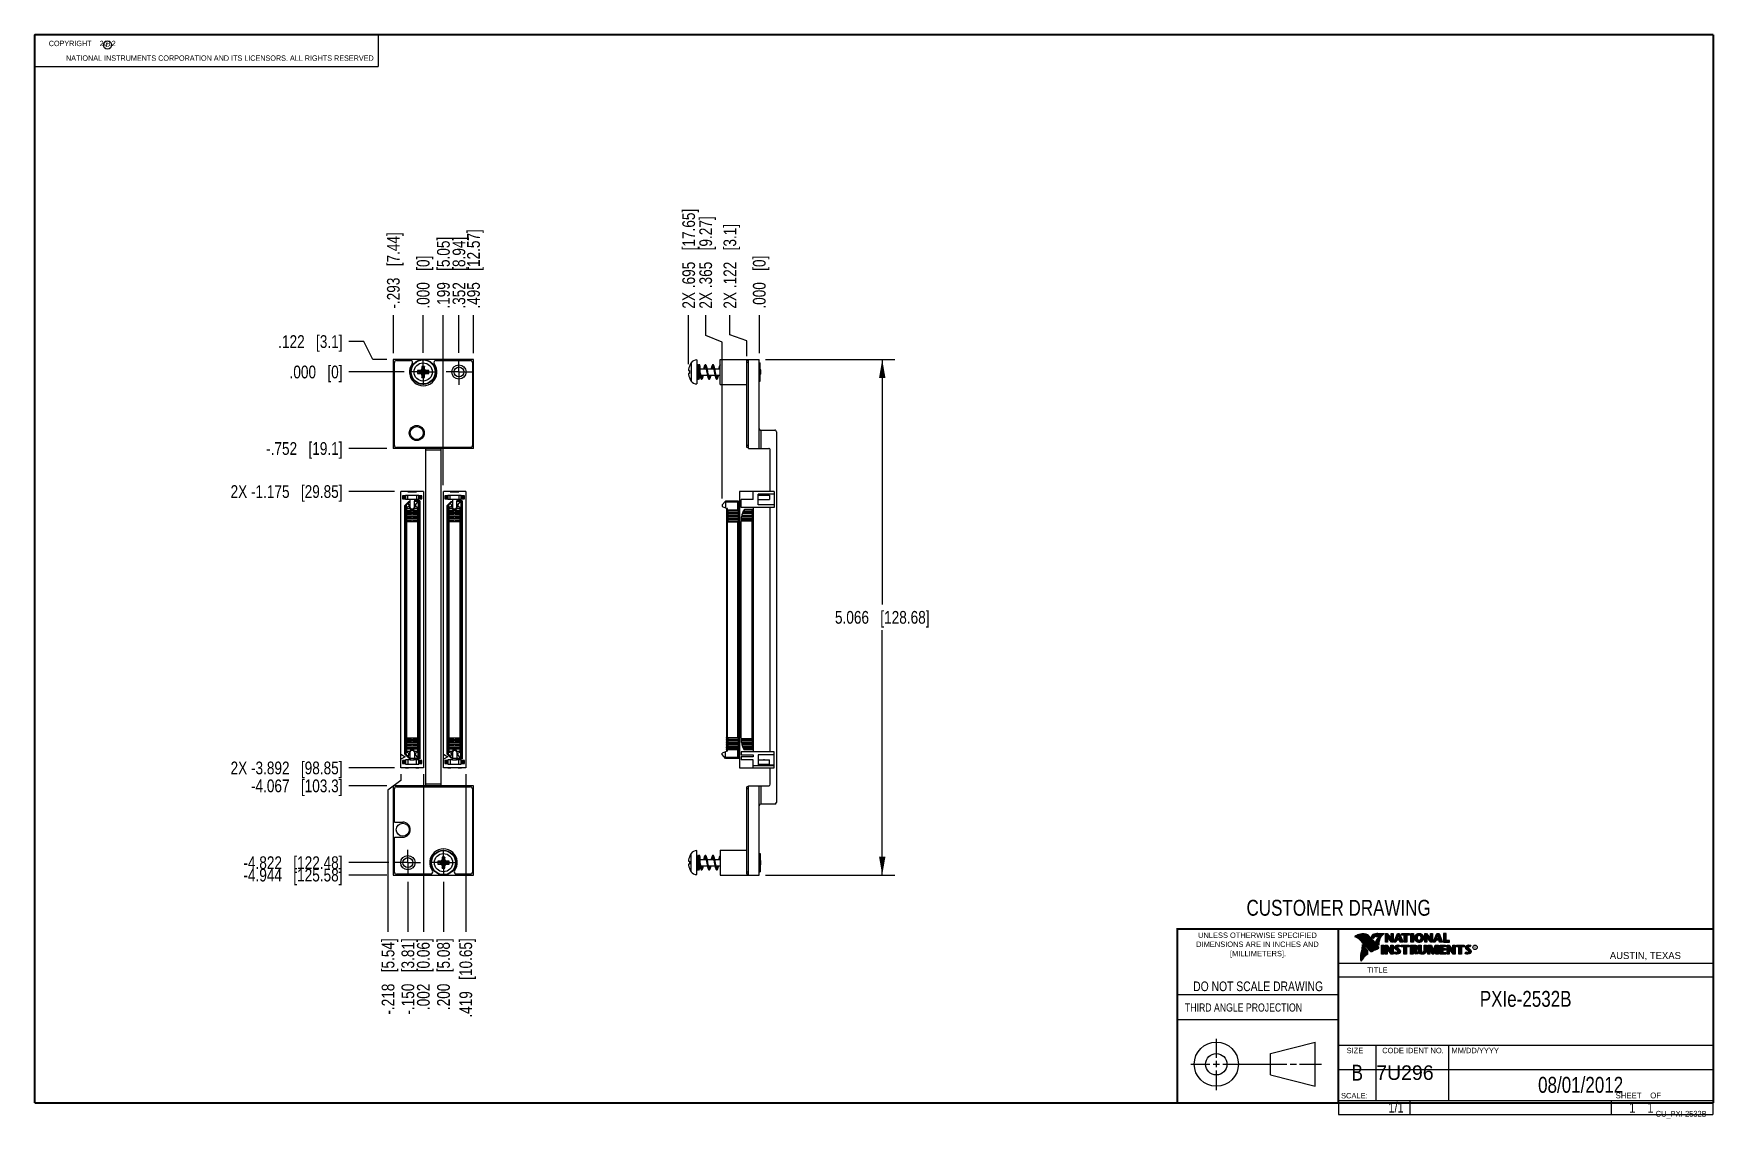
# Model space of a CAD drawing. Header units: inches. Extents: x 0.2 to 16.8, y 0.1 to 10.8.
import ezdxf

# ---------------------------------------------------------------- set-up
doc = ezdxf.new("R2010")
doc.units = ezdxf.units.IN
doc.header["$LTSCALE"] = 0.935
doc.header["$MEASUREMENT"] = 0
doc.linetypes.add('CENTER', pattern=[0.6, 0.375, -0.075, 0.075, -0.075])
doc.layers.get('0').update_dxf_attribs({"linetype": 'CONTINUOUS'})
for name, color, linetype in [('02___PRT_ALL_AXES', 7, 'CONTINUOUS'), ('DETAIL', 7, 'CONTINUOUS'), ('DIMENSIONS', 7, 'CONTINUOUS')]:
    doc.layers.add(name, color=color, linetype=linetype)
doc.styles.get("Standard").update_dxf_attribs({"font": 'txt', "width": 0.8})
doc.styles.add('TEXTSTYLE_2', font='txt')
doc.styles.add('TEXTSTYLE_3', font='txt', dxfattribs={"width": 0.95})
doc.dimstyles.new('DIMSTYLE_1', dxfattribs={"dimtxt": 0.125, "dimasz": 0.18, "dimexe": 0.18, "dimexo": 0.0625, "dimgap": 0.09, "dimtad": 0, "dimtih": 1, "dimtoh": 1, "dimdec": 3, "dimzin": 4, "dimdsep": 46, "dimtxsty": 'STANDARD', "dimblk": '_FILLED', "dimblk1": '_FILLED', "dimblk2": '_FILLED', "dimcen": 0.09, "dimadec": 0, "dimazin": 0, "dimtp": 0.01, "dimtm": 0.01, "dimtfac": 1, "dimtdec": 3, "dimtofl": 0, "dimtmove": 0, "dimatfit": 3, "dimldrblk": '_FILLED', "dimfxl": 1, "dimtolj": 1, "dimtzin": 4, "dimarcsym": 0})
doc.dimstyles.new('DIMSTYLE_2', dxfattribs={"dimtxt": 0.125, "dimasz": 0.18, "dimexe": 0.18, "dimexo": 0.0625, "dimgap": 0.09, "dimtad": 0, "dimtih": 1, "dimtoh": 1, "dimdec": 3, "dimzin": 4, "dimdsep": 46, "dimtxsty": 'STANDARD', "dimblk": '_FILLED', "dimblk1": '_FILLED', "dimblk2": '_FILLED', "dimcen": 0.09, "dimadec": 0, "dimazin": 0, "dimtp": 0.01, "dimtm": 0.01, "dimtfac": 1, "dimtdec": 3, "dimtofl": 0, "dimtmove": 0, "dimatfit": 3, "dimldrblk": '_FILLED', "dimfxl": 1, "dimtolj": 1, "dimtzin": 4, "dimarcsym": 0})

msp = doc.modelspace()

# ---------------------------------------------------------------- texts
at = {"color": 2, "linetype": 'Continuous', "attachment_point": 1, "line_spacing_factor": 0.9}
for s, insert, char_height, width in [('c', (0.946, 10.6893), 0.053, 0.0424), ('NATIONAL INSTRUMENTS CORPORATION AND ITS LICENSORS. ALL RIGHTS RESERVED', (0.5583, 10.5546), 0.053, 3.0104), ('THIRD ANGLE PROJECTION', (11.5564, 1.2384), 0.08, 1.408)]:
    msp.add_mtext(s, dxfattribs=dict(at, insert=insert, char_height=char_height, width=width))
at = {"color": 7, "linetype": 'Continuous', "attachment_point": 2, "line_spacing_factor": 0.9}
for s, insert, char_height, width in [('CUSTOMER DRAWING', (13.0668, 2.2564), 0.15625, 2), ('DO NOT SCALE DRAWING', (12.2754, 1.4542), 0.095, 1.52), ('B', (13.2497, 0.6361), 0.1562, 0.125)]:
    msp.add_mtext(s, dxfattribs=dict(at, insert=insert, char_height=char_height, width=width))
at = {"color": 2, "linetype": 'Continuous', "line_spacing_factor": 0.9}
for s, insert, char_height, width, attachment_point, style in [('DIMENSIONS ARE IN INCHES AND', (12.2688, 1.8465), 0.053254, 1.491112, 2, 'TEXTSTYLE_2'), ('UNLESS OTHERWISE SPECIFIED', (12.2688, 1.9352), 0.053254, 1.384604, 2, 'TEXTSTYLE_2'), ('[MILLIMETERS].', (12.2746, 1.7548), 0.053254, 0.745556, 2, 'TEXTSTYLE_2'), ('R', (14.3971, 1.8), 0.0217, 0.021738, 1, 'TEXTSTYLE_2'), ('AUSTIN, TEXAS', (15.7327, 1.7441), 0.069617, 0.905021, 1, 'TEXTSTYLE_2'), ('TITLE', (13.3474, 1.593), 0.05325, 0.26627, 1, 'TEXTSTYLE_2'), ('SIZE', (13.1451, 0.8027), 0.05325, 0.213016, 1, 'TEXTSTYLE_2'), ('CODE IDENT NO.', (13.7978, 0.8027), 0.053254, 0.708278, 2, 'TEXTSTYLE_3'), ('MM/DD/YYYY', (14.1765, 0.8027), 0.05325, 0.53254, 1, 'TEXTSTYLE_2'), ('SCALE:', (13.0904, 0.3585), 0.05325, 0.319524, 1, 'TEXTSTYLE_2'), ('SHEET    OF', (15.7892, 0.3625), 0.057262, 0.629882, 1, 'TEXTSTYLE_2')]:
    msp.add_mtext(s, dxfattribs=dict(at, insert=insert, char_height=char_height, width=width, attachment_point=attachment_point, style=style))
at = {"color": 7, "linetype": 'Continuous', "insert": (13.4363, 0.6298), "char_height": 0.14316, "width": 0.715775, "attachment_point": 1, "line_spacing_factor": 0.9, "style": 'TEXTSTYLE_2'}
msp.add_mtext('7U296', dxfattribs=at)

# ---------------------------------------------------------------- blocks, each defined once
blk = doc.blocks.new('*D1')
at = {"layer": 'DIMENSIONS', "color": 2, "linetype": 'Continuous'}
for p, q in [((3.486, 7.742), (3.338, 7.742)), ((3.575, 7.566), (3.486, 7.742)), ((3.713, 7.566), (3.575, 7.566))]:
    blk.add_line(p, q, dxfattribs=at)
at = {"layer": 'DIMENSIONS', "color": 2, "linetype": 'Continuous', "insert": (3.276, 7.805), "char_height": 0.125, "width": 1.025, "attachment_point": 3, "line_spacing_factor": 0.9}
blk.add_mtext('.122{\\Ftxt.shx;\\W1.000000;\\H0.125000; }[3.1]', dxfattribs=at)
blk = doc.blocks.new('_FILLED')
at = {"color": 0, "linetype": 'ByBlock'}
blk.add_solid([(0, 0), (-1, 0.1736), (-1, -0.1736)], dxfattribs=at)
blk = doc.blocks.new('*D2')
at = {"layer": 'DIMENSIONS', "color": 2, "linetype": 'Continuous'}
blk.add_line((3.881, 7.444), (3.338, 7.444), dxfattribs=at)
at = {"layer": 'DIMENSIONS', "color": 2, "linetype": 'Continuous', "insert": (3.276, 7.506), "char_height": 0.125, "width": 0.825, "attachment_point": 3, "line_spacing_factor": 0.9}
blk.add_mtext('.000{\\Ftxt.shx;\\W1.000000;\\H0.125000; }[0]', dxfattribs=at)
blk = doc.blocks.new('*D3')
at = {"layer": 'DIMENSIONS', "color": 2, "linetype": 'Continuous'}
blk.add_line((3.713, 6.692), (3.338, 6.692), dxfattribs=at)
at = {"layer": 'DIMENSIONS', "color": 2, "linetype": 'Continuous', "insert": (3.276, 6.754), "char_height": 0.125, "width": 1.225, "attachment_point": 3, "line_spacing_factor": 0.9}
blk.add_mtext('-.752{\\Ftxt.shx;\\W1.000000;\\H0.125000; }[19.1]', dxfattribs=at)
blk = doc.blocks.new('*D4')
at = {"layer": 'DIMENSIONS', "color": 2, "linetype": 'Continuous'}
blk.add_line((3.788, 6.269), (3.338, 6.269), dxfattribs=at)
at = {"layer": 'DIMENSIONS', "color": 2, "linetype": 'Continuous', "insert": (3.276, 6.331), "char_height": 0.125, "width": 1.725, "attachment_point": 3, "line_spacing_factor": 0.9}
blk.add_mtext('2X -1.175{\\Ftxt.shx;\\W1.000000;\\H0.125000; }[29.85]', dxfattribs=at)
blk = doc.blocks.new('*D5')
at = {"layer": 'DIMENSIONS', "color": 2, "linetype": 'Continuous'}
blk.add_line((3.788, 3.552), (3.338, 3.552), dxfattribs=at)
at = {"layer": 'DIMENSIONS', "color": 2, "linetype": 'Continuous', "insert": (3.276, 3.615), "char_height": 0.125, "width": 1.725, "attachment_point": 3, "line_spacing_factor": 0.9}
blk.add_mtext('2X -3.892{\\Ftxt.shx;\\W1.000000;\\H0.125000; }[98.85]', dxfattribs=at)
blk = doc.blocks.new('*D6')
at = {"layer": 'DIMENSIONS', "color": 2, "linetype": 'Continuous'}
blk.add_line((3.713, 3.377), (3.338, 3.377), dxfattribs=at)
at = {"layer": 'DIMENSIONS', "color": 2, "linetype": 'Continuous', "insert": (3.276, 3.439), "char_height": 0.125, "width": 1.425, "attachment_point": 3, "line_spacing_factor": 0.9}
blk.add_mtext('-4.067{\\Ftxt.shx;\\W1.000000;\\H0.125000; }[103.3]', dxfattribs=at)
blk = doc.blocks.new('*D7')
at = {"layer": 'DIMENSIONS', "color": 2, "linetype": 'Continuous'}
blk.add_line((3.731, 2.622), (3.338, 2.622), dxfattribs=at)
at = {"layer": 'DIMENSIONS', "color": 2, "linetype": 'Continuous', "insert": (3.276, 2.684), "char_height": 0.125, "width": 1.525, "attachment_point": 3, "line_spacing_factor": 0.9}
blk.add_mtext('-4.822{\\Ftxt.shx;\\W1.000000;\\H0.125000; }[122.48]', dxfattribs=at)
blk = doc.blocks.new('*D8')
at = {"layer": 'DIMENSIONS', "color": 2, "linetype": 'Continuous'}
blk.add_line((3.713, 2.5), (3.338, 2.5), dxfattribs=at)
at = {"layer": 'DIMENSIONS', "color": 2, "linetype": 'Continuous', "insert": (3.276, 2.562), "char_height": 0.125, "width": 1.525, "attachment_point": 3, "line_spacing_factor": 0.9}
blk.add_mtext('-4.944{\\Ftxt.shx;\\W1.000000;\\H0.125000; }[125.58]', dxfattribs=at)
blk = doc.blocks.new('*D9')
at = {"layer": 'DIMENSIONS', "color": 2, "linetype": 'Continuous'}
blk.add_line((4.421, 7.632), (4.421, 8.003), dxfattribs=at)
at = {"layer": 'DIMENSIONS', "color": 2, "linetype": 'Continuous', "insert": (4.358, 8.066), "char_height": 0.125, "width": 1.125, "attachment_point": 1, "rotation": 90, "line_spacing_factor": 0.9}
blk.add_mtext('.352{\\Ftxt.shx;\\W1.000000;\\H0.125000; }[8.94]', dxfattribs=at)
blk = doc.blocks.new('*D10')
at = {"layer": 'DIMENSIONS', "color": 2, "linetype": 'Continuous'}
blk.add_line((4.069, 7.632), (4.069, 8.003), dxfattribs=at)
at = {"layer": 'DIMENSIONS', "color": 2, "linetype": 'Continuous', "insert": (4.006, 8.066), "char_height": 0.125, "width": 0.825, "attachment_point": 1, "rotation": 90, "line_spacing_factor": 0.9}
blk.add_mtext('.000{\\Ftxt.shx;\\W1.000000;\\H0.125000; }[0]', dxfattribs=at)
blk = doc.blocks.new('*D11')
at = {"layer": 'DIMENSIONS', "color": 2, "linetype": 'Continuous'}
blk.add_line((4.564, 7.628), (4.564, 8.003), dxfattribs=at)
at = {"layer": 'DIMENSIONS', "color": 2, "linetype": 'Continuous', "insert": (4.501, 8.066), "char_height": 0.125, "width": 1.225, "attachment_point": 1, "rotation": 90, "line_spacing_factor": 0.9}
blk.add_mtext('.495{\\Ftxt.shx;\\W1.000000;\\H0.125000; }[12.57]', dxfattribs=at)
blk = doc.blocks.new('*D12')
at = {"layer": 'DIMENSIONS', "color": 2, "linetype": 'Continuous'}
blk.add_line((3.776, 7.628), (3.776, 8.003), dxfattribs=at)
at = {"layer": 'DIMENSIONS', "color": 2, "linetype": 'Continuous', "insert": (3.713, 8.066), "char_height": 0.125, "width": 1.225, "attachment_point": 1, "rotation": 90, "line_spacing_factor": 0.9}
blk.add_mtext('-.293{\\Ftxt.shx;\\W1.000000;\\H0.125000; }[7.44]', dxfattribs=at)
blk = doc.blocks.new('*D13')
at = {"layer": 'DIMENSIONS', "color": 2, "linetype": 'Continuous'}
blk.add_line((4.269, 2.434), (4.269, 1.942), dxfattribs=at)
at = {"layer": 'DIMENSIONS', "color": 2, "linetype": 'Continuous', "insert": (4.206, 1.879), "char_height": 0.125, "width": 1.125, "attachment_point": 3, "rotation": 90, "line_spacing_factor": 0.9}
blk.add_mtext('.200{\\Ftxt.shx;\\W1.000000;\\H0.125000; }[5.08]', dxfattribs=at)
blk = doc.blocks.new('*D14')
at = {"layer": 'DIMENSIONS', "color": 2, "linetype": 'Continuous'}
blk.add_line((3.919, 2.434), (3.919, 1.942), dxfattribs=at)
at = {"layer": 'DIMENSIONS', "color": 2, "linetype": 'Continuous', "insert": (3.856, 1.879), "char_height": 0.125, "width": 1.225, "attachment_point": 3, "rotation": 90, "line_spacing_factor": 0.9}
blk.add_mtext('-.150{\\Ftxt.shx;\\W1.000000;\\H0.125000; }[3.81]', dxfattribs=at)
blk = doc.blocks.new('*D15')
at = {"layer": 'DIMENSIONS', "color": 2, "linetype": 'Continuous'}
blk.add_line((4.488, 3.49), (4.488, 1.942), dxfattribs=at)
at = {"layer": 'DIMENSIONS', "color": 2, "linetype": 'Continuous', "insert": (4.425, 1.879), "char_height": 0.125, "width": 1.225, "attachment_point": 3, "rotation": 90, "line_spacing_factor": 0.9}
blk.add_mtext('.419{\\Ftxt.shx;\\W1.000000;\\H0.125000; }[10.65]', dxfattribs=at)
blk = doc.blocks.new('*D16')
at = {"layer": 'DIMENSIONS', "color": 2, "linetype": 'Continuous'}
blk.add_line((4.071, 3.49), (4.071, 1.942), dxfattribs=at)
at = {"layer": 'DIMENSIONS', "color": 2, "linetype": 'Continuous', "insert": (4.008, 1.879), "char_height": 0.125, "width": 1.125, "attachment_point": 3, "rotation": 90, "line_spacing_factor": 0.9}
blk.add_mtext('.002{\\Ftxt.shx;\\W1.000000;\\H0.125000; }[0.06]', dxfattribs=at)
blk = doc.blocks.new('*D17')
at = {"layer": 'DIMENSIONS', "color": 2, "linetype": 'Continuous'}
for p, q in [((3.85, 3.49), (3.85, 3.43)), ((3.85, 3.43), (3.723, 3.334)), ((3.723, 3.334), (3.723, 1.942))]:
    blk.add_line(p, q, dxfattribs=at)
at = {"layer": 'DIMENSIONS', "color": 2, "linetype": 'Continuous', "insert": (3.661, 1.879), "char_height": 0.125, "width": 1.225, "attachment_point": 3, "rotation": 90, "line_spacing_factor": 0.9}
blk.add_mtext('-.218{\\Ftxt.shx;\\W1.000000;\\H0.125000; }[5.54]', dxfattribs=at)
blk = doc.blocks.new('*D18')
at = {"layer": 'DIMENSIONS', "color": 2, "linetype": 'Continuous'}
blk.add_line((4.267, 6.331), (4.267, 8.003), dxfattribs=at)
at = {"layer": 'DIMENSIONS', "color": 2, "linetype": 'Continuous', "insert": (4.205, 8.066), "char_height": 0.125, "width": 1.125, "attachment_point": 1, "rotation": 90, "line_spacing_factor": 0.9}
blk.add_mtext('.199{\\Ftxt.shx;\\W1.000000;\\H0.125000; }[5.05]', dxfattribs=at)
blk = doc.blocks.new('*D19')
at = {"layer": 'DIMENSIONS', "color": 2, "linetype": 'Continuous'}
for p, q in [((7.083, 7.808), (7.083, 8.003)), ((7.251, 7.751), (7.083, 7.808)), ((7.251, 7.599), (7.251, 7.751))]:
    blk.add_line(p, q, dxfattribs=at)
at = {"layer": 'DIMENSIONS', "color": 2, "linetype": 'Continuous', "insert": (7.021, 8.066), "char_height": 0.125, "width": 1.325, "attachment_point": 1, "rotation": 90.0001, "line_spacing_factor": 0.9}
blk.add_mtext('2X .122{\\Ftxt.shx;\\W1.000000;\\H0.125000; }[3.1]', dxfattribs=at)
blk = doc.blocks.new('*D20')
at = {"layer": 'DIMENSIONS', "color": 2, "linetype": 'Continuous'}
blk.add_line((7.373, 7.628), (7.373, 8.003), dxfattribs=at)
at = {"layer": 'DIMENSIONS', "color": 2, "linetype": 'Continuous', "insert": (7.31, 8.066), "char_height": 0.125, "width": 0.825, "attachment_point": 1, "rotation": 90.0001, "line_spacing_factor": 0.9}
blk.add_mtext('.000{\\Ftxt.shx;\\W1.000000;\\H0.125000; }[0]', dxfattribs=at)
blk = doc.blocks.new('*D21')
at = {"layer": 'DIMENSIONS', "color": 2, "linetype": 'Continuous'}
for p, q in [((7.435, 7.566), (8.706, 7.566)), ((8.581, 7.566), (8.581, 5.158)), ((8.581, 2.5), (8.581, 4.908)), ((7.435, 2.5), (8.706, 2.5))]:
    blk.add_line(p, q, dxfattribs=at)
at = {"layer": 'DIMENSIONS', "color": 2, "linetype": 'Continuous', "xscale": 0.18, "yscale": 0.18, "zscale": 0.18}
for p, rotation in [((8.581, 7.566), 90), ((8.581, 2.5), 270.000112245)]:
    blk.add_blockref('_FILLED', p, dxfattribs=dict(at, rotation=rotation))
at = {"layer": 'DIMENSIONS', "color": 2, "linetype": 'Continuous', "insert": (8.581, 5.095), "char_height": 0.125, "width": 1.425, "attachment_point": 2, "line_spacing_factor": 0.9}
blk.add_mtext('5.066{\\Ftxt.shx;\\W1.000000;\\H0.125000; }[128.68]', dxfattribs=at)
blk = doc.blocks.new('*D22')
at = {"layer": 'DIMENSIONS', "color": 2, "linetype": 'Continuous'}
for p, q in [((6.846, 7.801), (6.846, 8.003)), ((7.008, 7.736), (6.846, 7.801)), ((7.008, 6.199), (7.008, 7.736))]:
    blk.add_line(p, q, dxfattribs=at)
at = {"layer": 'DIMENSIONS', "color": 2, "linetype": 'Continuous', "insert": (6.783, 8.066), "char_height": 0.125, "width": 1.425, "attachment_point": 1, "rotation": 90.0001, "line_spacing_factor": 0.9}
blk.add_mtext('2X .365{\\Ftxt.shx;\\W1.000000;\\H0.125000; }[9.27]', dxfattribs=at)
blk = doc.blocks.new('*D23')
at = {"layer": 'DIMENSIONS', "color": 2, "linetype": 'Continuous'}
blk.add_line((6.678, 7.521), (6.678, 8.003), dxfattribs=at)
at = {"layer": 'DIMENSIONS', "color": 2, "linetype": 'Continuous', "insert": (6.616, 8.066), "char_height": 0.125, "width": 1.525, "attachment_point": 1, "rotation": 90.0001, "line_spacing_factor": 0.9}
blk.add_mtext('2X .695{\\Ftxt.shx;\\W1.000000;\\H0.125000; }[17.65]', dxfattribs=at)
blk = doc.blocks.new('*T24')
at = {"color": 0, "linetype": 'ByBlock', "lineweight": -2}
for p, q in [((0, 0), (3.375, 0)), ((0, 0), (0, -0.313)), ((3.375, 0), (3.375, -0.313)), ((0, -0.313), (3.375, -0.313))]:
    blk.add_line(p, q, dxfattribs=at)
at = {"color": 0, "linetype": 'Continuous', "insert": (0.06, -0.06), "char_height": 0.053, "width": 3.255, "attachment_point": 1, "line_spacing_factor": 0.9}
blk.add_mtext('    COPYRIGHT    2012', dxfattribs=at)
blk = doc.blocks.new('*T25')
at = {"color": 0, "linetype": 'ByBlock', "lineweight": -2}
for p, q in [((0, 0), (3.6798, 0)), ((0, 0), (0, -1.824)), ((3.6798, 0), (3.6798, -1.824)), ((0, -0.469), (3.6798, -0.469)), ((0, -1.14), (3.6798, -1.14)), ((0.3688, -1.14), (0.3688, -1.684)), ((1.0808, -1.14), (1.0808, -1.684)), ((0, -1.38), (3.6798, -1.38)), ((0, -1.684), (3.6798, -1.684)), ((0.6998, -1.684), (0.6998, -1.824)), ((2.6798, -1.684), (2.6798, -1.824)), ((0, -1.824), (3.6798, -1.824))]:
    blk.add_line(p, q, dxfattribs=at)
at = {"color": 7, "linetype": 'Continuous', "line_spacing_factor": 0.9}
for s, insert, char_height, width, attachment_point in [('PXIe-2532B\\P ', (1.8399, -0.8045), 0.15625, 3.5598, 5), ('08/01/2012 ', (2.3803, -1.532), 0.15625, 2.479, 5), ('1/1', (0.6398, -1.754), 0.1, 0.5798, 6), ('    1    1', (2.7398, -1.754), 0.1, 0.88, 4)]:
    blk.add_mtext(s, dxfattribs=dict(at, insert=insert, char_height=char_height, width=width, attachment_point=attachment_point))
blk = doc.blocks.new('*T26')
at = {"color": 2, "linetype": 'Continuous'}
for p, q in [((0, 0), (1, 0)), ((0, 0), (0, -0.0005)), ((1, 0), (1, -0.0005)), ((0, -0.0005), (1, -0.0005))]:
    blk.add_line(p, q, dxfattribs=at)
at = {"layer": 'DETAIL', "color": 2, "linetype": 'Continuous', "insert": (0.9375, -0.078125), "char_height": 0.057262, "width": 0.5497152, "attachment_point": 3, "line_spacing_factor": 0.9}
blk.add_mtext('CU_PXI-2532B', dxfattribs=at)

# ---------------------------------------------------------------- dimensions: what is measured, and where the dimension line sits
at = {"layer": 'DIMENSIONS', "color": 2, "linetype": 'Continuous'}
for feature_location, offset, dtype, origin, text, picture, middle in [((6.678, 7.5211), (0, 0.4823), 1, (7.3728, 7.4586), '2X <>', '*D23', (6.678, 8.8284)), ((7.007716, 6.19935), (-0.161982, 1.804066), 0, (7.372783, 6.136851), '2X <>', '*D22', (6.845733, 8.778416)), ((3.7756, 7.6284), (0, 0.375), 1, (4.0686, 7.5659), '-<>', '*D12', (3.7756, 8.6784)), ((7.2508, 7.5988), (-0.1675, 0.4046), 0, (7.3728, 7.5659), '2X <>', '*D19', (7.0832, 8.7284)), ((3.7879, 6.2689), (-0.4498, 0), 0, (3.8504, 7.4439), '2X -<>', '*D4', (2.1631, 6.2689)), ((3.7879, 3.5523), (-0.4498, 0), 0, (3.8504, 7.4439), '2X -<>', '*D5', (2.1631, 3.5523)), ((3.731, 2.6219), (-0.3929, 0), 0, (3.7935, 7.4439), '-<>', '*D7', (2.2631, 2.6219)), ((3.7131, 2.4999), (-0.375, 0), 0, (3.7756, 7.4439), '-<>', '*D8', (2.2631, 2.4999)), ((3.7131, 3.3769), (-0.375, 0), 0, (3.7756, 7.4439), '-<>', '*D6', (2.3131, 3.3769)), ((3.7131, 6.6919), (-0.375, 0), 0, (3.7756, 7.4439), '-<>', '*D3', (2.4631, 6.6919)), ((3.8504074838, 3.4898260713), (-0.1272276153, -1.5478575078), 0, (4.0686421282, 3.5523260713), '-<>', '*D17', (3.8351982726, 1.0934693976)), ((3.9186, 2.4343), (0, -0.4923), 1, (4.0686, 2.4968), '-<>', '*D14', (4.0307, 1.0935))]:
    dim = msp.add_ordinate_dim(feature_location=feature_location, offset=offset, dtype=dtype, origin=origin, text=text, dimstyle='DIMSTYLE_1', dxfattribs=at)
    dim.commit()
    dim.dimension.update_dxf_attribs({"geometry": picture, "text_midpoint": middle})
for feature_location, offset, dtype, origin, picture, middle in [((4.5636, 7.6284), (0, 0.375), 1, (4.0686, 7.5659), '*D11', (4.5636, 8.6784)), ((4.4206, 7.6315), (0, 0.3719), 1, (4.0686, 7.569), '*D9', (4.4206, 8.6284)), ((4.2674, 6.3314), (0, 1.6721), 1, (4.0686, 6.2689), '*D18', (4.2674, 8.6284)), ((4.0686421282, 7.6315073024), (0, 0.3719092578), 1, (4.0686421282, 7.5690073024), '*D10', (4.0686421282, 8.4784165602)), ((7.3727813, 7.6284077), (-0.0000003, 0.3750095), 1, (7.3727814, 7.5659077), '*D20', (7.3727805, 8.4784172)), ((3.7131, 7.5659), (-0.375, 0.1762), 0, (3.9435, 7.4439), '*D1', (2.5131, 7.7421)), ((3.8810421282, 7.4439073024), (-0.5428998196, 0), 0, (3.9435421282, 7.4439073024), '*D2', (2.6131423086, 7.4439073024)), ((4.0709, 3.4898), (0, -1.5479), 1, (4.0686, 3.5523), '*D16', (4.1829, 1.0935)), ((4.4878, 3.4898), (0, -1.5479), 1, (4.0686, 3.5523), '*D15', (4.6223, 1.0435)), ((4.2686, 2.4343), (0, -0.4923), 1, (4.0686, 2.4968), '*D13', (4.3807, 1.0935))]:
    dim = msp.add_ordinate_dim(feature_location=feature_location, offset=offset, dtype=dtype, origin=origin, dimstyle='DIMSTYLE_1', dxfattribs=at)
    dim.commit()
    dim.dimension.update_dxf_attribs({"geometry": picture, "text_midpoint": middle})
dim = msp.add_linear_dim(base=(8.5808, 2.4999), p1=(7.4353, 7.5659), p2=(7.4353, 2.4999), angle=270.00005, dimstyle='DIMSTYLE_2', dxfattribs=at)
dim.commit()
dim.dimension.update_dxf_attribs({"geometry": '*D21', "text_midpoint": (8.4308, 5.0329), "dimtype": 160})

# ---------------------------------------------------------------- linework, layer by layer
at = {"color": 7, "linetype": 'Continuous'}
for p, q in [((3.7756, 7.5659), (3.7756, 6.6919)), ((4.5636, 7.5659), (3.7756, 7.5659)), ((3.7858, 6.722), (3.7855, 7.536)), ((3.8055, 7.556), (3.9451, 7.5561)), ((4.0143, 7.4577), (4.0357, 7.4508)), ((4.0143, 7.4301), (4.0357, 7.437)), ((4.1016, 7.4508), (4.0357, 7.437)), ((4.0384, 7.4508), (4.0357, 7.4508)), ((4.0357, 7.4508), (4.1016, 7.437)), ((4.0357, 7.437), (4.0384, 7.437)), ((4.0532, 7.4593), (4.0384, 7.4508)), ((4.0384, 7.4508), (4.0423, 7.4586)), ((4.0988, 7.4508), (4.0384, 7.437)), ((4.0384, 7.4508), (4.0988, 7.437)), ((4.0423, 7.4292), (4.0384, 7.437)), ((4.0384, 7.437), (4.0532, 7.4285)), ((4.0877, 7.4629), (4.0496, 7.4249)), ((4.0532, 7.4593), (4.0496, 7.4629)), ((4.0618, 7.4741), (4.0532, 7.4593)), ((4.0532, 7.4593), (4.0841, 7.4285)), ((4.0539, 7.4703), (4.0618, 7.4741)), ((4.0549, 7.4983), (4.0618, 7.4769)), ((4.0755, 7.4769), (4.0618, 7.411)), ((4.0618, 7.4769), (4.0618, 7.4741)), ((4.0618, 7.4769), (4.0755, 7.411)), ((4.0755, 7.4741), (4.0618, 7.4137)), ((4.0618, 7.4741), (4.0755, 7.4137)), ((4.0824, 7.4983), (4.0755, 7.4769)), ((4.0755, 7.4741), (4.0755, 7.4769)), ((4.0841, 7.4593), (4.0755, 7.4741)), ((4.0755, 7.4741), (4.0834, 7.4703)), ((4.0988, 7.4508), (4.0841, 7.4593)), ((4.0841, 7.4285), (4.0988, 7.437)), ((4.095, 7.4586), (4.0988, 7.4508)), ((4.095, 7.4292), (4.0988, 7.437)), ((4.1016, 7.4508), (4.0988, 7.4508)), ((4.0988, 7.437), (4.1016, 7.437)), ((4.123, 7.4577), (4.1016, 7.4508)), ((4.123, 7.4301), (4.1016, 7.437)), ((4.1939, 7.5562), (4.5335, 7.5563)), ((4.5535, 7.5363), (4.5538, 6.7223)), ((4.5636, 6.6919), (4.5636, 7.5659)), ((6.678, 7.4586), (6.6854, 7.4577)), ((6.6854, 7.5), (6.6854, 7.4983)), ((6.6854, 7.4577), (6.6854, 7.4301)), ((6.7578, 7.562), (6.7578, 7.3258)), ((6.7617, 7.4754), (6.7691, 7.4754)), ((6.7654, 7.4847), (6.7651, 7.4754)), ((6.7656, 7.4905), (6.7654, 7.4847)), ((6.7659, 7.4952), (6.7656, 7.4905)), ((6.766, 7.4979), (6.7659, 7.4952)), ((6.7663, 7.503), (6.7662, 7.502)), ((6.7662, 7.502), (6.7662, 7.5008)), ((6.7664, 7.504), (6.7663, 7.503)), ((6.7664, 7.5048), (6.7664, 7.504)), ((6.7677, 7.5048), (6.7678, 7.5042)), ((6.7678, 7.5042), (6.7679, 7.5034)), ((6.7679, 7.5034), (6.7679, 7.5026)), ((6.7679, 7.5026), (6.768, 7.5016)), ((6.768, 7.5016), (6.7681, 7.5005)), ((6.7681, 7.5005), (6.7682, 7.4985)), ((6.7682, 7.4985), (6.7683, 7.4961)), ((6.7683, 7.4961), (6.7684, 7.4934)), ((6.7684, 7.4934), (6.7686, 7.4902)), ((6.7686, 7.4902), (6.7687, 7.4864)), ((6.7687, 7.4864), (6.7689, 7.482)), ((6.7689, 7.482), (6.7691, 7.4768)), ((6.7691, 7.4768), (6.7693, 7.4707)), ((6.7693, 7.4707), (6.7696, 7.4614)), ((6.7778, 7.5046), (6.7777, 7.5055)), ((6.7779, 7.5037), (6.7778, 7.5046)), ((6.7779, 7.5026), (6.7779, 7.5037)), ((6.778, 7.5012), (6.7779, 7.5026)), ((6.7781, 7.4997), (6.778, 7.5012)), ((6.7782, 7.5016), (6.7781, 7.4999)), ((6.7783, 7.497), (6.7781, 7.4997)), ((6.7783, 7.5032), (6.7782, 7.502)), ((6.7782, 7.5021), (6.7782, 7.5014)), ((6.7784, 7.5041), (6.7783, 7.503)), ((6.7784, 7.4938), (6.7783, 7.497)), ((6.7785, 7.5056), (6.7784, 7.5049)), ((6.7784, 7.5049), (6.7784, 7.504)), ((6.7786, 7.4885), (6.7784, 7.4938)), ((6.7786, 7.5063), (6.7785, 7.5057)), ((6.7785, 7.506), (6.7785, 7.5053)), ((6.7787, 7.5073), (6.7786, 7.507)), ((6.7787, 7.507), (6.7786, 7.5067)), ((6.7786, 7.5067), (6.7786, 7.5063)), ((6.7786, 7.5064), (6.7786, 7.5061)), ((6.7789, 7.4818), (6.7786, 7.4885)), ((6.7788, 7.5078), (6.7787, 7.5075)), ((6.7789, 7.5086), (6.7788, 7.5083)), ((6.7788, 7.5083), (6.7788, 7.5081)), ((6.7788, 7.5081), (6.7788, 7.5078)), ((6.779, 7.509), (6.7789, 7.5088)), ((6.7789, 7.5088), (6.7789, 7.5085)), ((6.7792, 7.4733), (6.7789, 7.4818)), ((6.779, 7.5093), (6.779, 7.509)), ((6.7791, 7.4754), (6.7811, 7.4754)), ((6.7796, 7.4598), (6.7792, 7.4733)), ((6.7798, 7.5045), (6.7798, 7.5037)), ((6.7798, 7.5037), (6.7799, 7.5028)), ((6.7799, 7.5028), (6.78, 7.5018)), ((6.78, 7.5018), (6.78, 7.5007)), ((6.78, 7.5007), (6.7802, 7.4987)), ((6.7802, 7.4987), (6.7803, 7.4964)), ((6.7803, 7.4964), (6.7804, 7.4937)), ((6.7804, 7.4937), (6.7806, 7.4904)), ((6.7806, 7.4904), (6.7807, 7.4866)), ((6.7807, 7.4866), (6.7809, 7.4822)), ((6.7809, 7.4822), (6.7811, 7.4771)), ((6.7811, 7.4771), (6.7813, 7.4692)), ((6.7813, 7.4692), (6.7816, 7.4599)), ((6.7821, 7.5131), (6.7816, 7.5129)), ((6.7821, 7.4435), (6.7842, 7.4319)), ((6.7821, 7.4435), (6.7921, 7.4435)), ((6.7899, 7.5038), (6.7898, 7.5049)), ((6.7899, 7.5026), (6.7899, 7.5038)), ((6.79, 7.5012), (6.7899, 7.5026)), ((6.7901, 7.4996), (6.79, 7.5012)), ((6.7903, 7.4968), (6.7901, 7.4996)), ((6.7904, 7.4936), (6.7903, 7.4968)), ((6.7907, 7.4881), (6.7904, 7.4936)), ((6.7909, 7.4813), (6.7907, 7.4881)), ((6.7912, 7.4728), (6.7909, 7.4813)), ((6.7911, 7.4754), (6.8504, 7.4754)), ((6.7916, 7.4596), (6.7912, 7.4728)), ((6.7921, 7.4435), (6.7916, 7.4596)), ((6.8604, 7.4754), (6.9247, 7.4754)), ((6.8653, 7.4499), (6.8638, 7.4578)), ((6.8675, 7.4379), (6.8653, 7.4499)), ((6.932, 7.4373), (6.9334, 7.4294)), ((6.9348, 7.4754), (6.9878, 7.4754)), ((6.9878, 7.3219), (6.9878, 7.5659)), ((6.9878, 7.5659), (7.3728, 7.5659)), ((7.2508, 6.702), (7.2508, 7.5563)), ((7.2678, 7.5563), (7.2508, 7.5563)), ((7.2678, 6.6919), (7.2678, 7.5659)), ((7.3728, 6.6919), (7.3728, 7.5659)), ((7.3728, 7.5339), (7.3818, 7.5339)), ((7.3818, 7.3539), (7.3818, 7.5339)), ((7.3877, 7.4636), (7.3818, 7.4695)), ((7.3877, 7.4242), (7.3877, 7.4636)), ((4.0532, 7.4285), (4.0618, 7.4137)), ((4.0618, 7.4137), (4.0539, 7.4175)), ((4.0549, 7.3895), (4.0618, 7.411)), ((4.0618, 7.4137), (4.0618, 7.411)), ((4.0755, 7.4137), (4.0841, 7.4285)), ((4.0834, 7.4175), (4.0755, 7.4137)), ((4.0755, 7.411), (4.0755, 7.4137)), ((4.0824, 7.3895), (4.0755, 7.411)), ((4.0877, 7.4249), (4.0841, 7.4285)), ((6.6854, 7.4301), (6.678, 7.4292)), ((6.6854, 7.3895), (6.6854, 7.3878)), ((6.7617, 7.4124), (6.7711, 7.4124)), ((6.7619, 7.3844), (6.7618, 7.3834)), ((6.762, 7.3854), (6.7619, 7.3844)), ((6.7621, 7.3866), (6.762, 7.3854)), ((6.7624, 7.3921), (6.7622, 7.3895)), ((6.7625, 7.3951), (6.7624, 7.3921)), ((6.7626, 7.3985), (6.7625, 7.3951)), ((6.7628, 7.4025), (6.7626, 7.3985)), ((6.763, 7.407), (6.7628, 7.4025)), ((6.7631, 7.4124), (6.763, 7.407)), ((6.7662, 7.3835), (6.7661, 7.3835)), ((6.7661, 7.3735), (6.7661, 7.3735)), ((6.7709, 7.4182), (6.7713, 7.4068)), ((6.7713, 7.4068), (6.7715, 7.3992)), ((6.7715, 7.3992), (6.7717, 7.3943)), ((6.7717, 7.3943), (6.7719, 7.3904)), ((6.7718, 7.3828), (6.7719, 7.3838)), ((6.7719, 7.3904), (6.7721, 7.388)), ((6.7719, 7.3838), (6.772, 7.3848)), ((6.772, 7.3861), (6.7721, 7.3871)), ((6.772, 7.3848), (6.772, 7.3861)), ((6.7721, 7.388), (6.7722, 7.3859)), ((6.7722, 7.3859), (6.7723, 7.3847)), ((6.7723, 7.3847), (6.7723, 7.3835)), ((6.7723, 7.3835), (6.7724, 7.3825)), ((6.7809, 7.4179), (6.7806, 7.427)), ((6.7811, 7.4101), (6.7809, 7.4179)), ((6.7811, 7.4124), (6.788, 7.4124)), ((6.7813, 7.4051), (6.7811, 7.4101)), ((6.7815, 7.4007), (6.7813, 7.4051)), ((6.7816, 7.3968), (6.7815, 7.4007)), ((6.7818, 7.3935), (6.7816, 7.3968)), ((6.7819, 7.3906), (6.7818, 7.3935)), ((6.7821, 7.3881), (6.7819, 7.3906)), ((6.7821, 7.3866), (6.7821, 7.3881)), ((6.7822, 7.3854), (6.7821, 7.3866)), ((6.7823, 7.3842), (6.7822, 7.3854)), ((6.7838, 7.3832), (6.7839, 7.3842)), ((6.7838, 7.3823), (6.7838, 7.3832)), ((6.784, 7.3858), (6.7841, 7.3877)), ((6.7841, 7.3877), (6.7843, 7.3899)), ((6.7843, 7.3899), (6.7844, 7.3932)), ((6.7844, 7.3932), (6.7846, 7.397)), ((6.7846, 7.397), (6.7848, 7.4028)), ((6.7848, 7.4028), (6.7852, 7.4124)), ((6.798, 7.4124), (6.8624, 7.4124)), ((6.8724, 7.4124), (6.9367, 7.4124)), ((6.9468, 7.4124), (6.9878, 7.4124)), ((6.9878, 7.3219), (7.2508, 7.3219)), ((7.3728, 7.3539), (7.3818, 7.3539)), ((7.3877, 7.4242), (7.3818, 7.4183)), ((7.3888, 6.8719), (7.5248, 6.8719)), ((7.5408, 6.8559), (7.5408, 3.2129)), ((4.5636, 6.6919), (3.7756, 6.6919)), ((4.5338, 6.7023), (3.8058, 6.702)), ((4.0956, 3.3769), (4.0956, 6.6919)), ((4.2436, 6.6919), (4.2436, 3.3769)), ((7.2678, 6.7023), (7.2508, 6.7023)), ((7.2678, 6.702), (7.2508, 6.702)), ((7.2678, 6.6919), (7.4648, 6.6919)), ((7.4808, 6.2688), (7.4808, 6.6759)), ((3.8504, 3.5523), (3.8504, 6.2689)), ((3.9179, 6.2689), (3.8504, 6.2689)), ((3.8642, 6.2256), (3.8642, 6.196)), ((3.8642, 6.2256), (3.8721, 6.2177)), ((3.8957, 6.2256), (3.8642, 6.2256)), ((3.8642, 6.196), (3.8721, 6.2039)), ((3.8642, 6.196), (3.8957, 6.196)), ((3.8721, 6.2039), (3.8721, 6.2177)), ((3.8721, 6.2177), (3.8857, 6.2177)), ((3.8957, 6.2039), (3.8721, 6.2039)), ((3.8855, 6.1296), (3.9245, 6.1685)), ((3.8855, 6.1296), (3.8937, 6.1324)), ((3.8855, 6.1296), (3.8855, 3.6916)), ((3.8857, 6.2161), (3.8857, 6.2177)), ((3.8957, 6.2161), (3.8857, 6.2161)), ((3.899, 6.1376), (3.8937, 6.1324)), ((3.8937, 3.6888), (3.8937, 6.1324)), ((3.8957, 6.2324), (3.8957, 6.1891)), ((3.8957, 6.2324), (3.9173, 6.2324)), ((3.8957, 6.2324), (4.0256, 6.2324)), ((4.0256, 6.1891), (3.8957, 6.1891)), ((3.8967, 6.0873), (3.8967, 6.1331)), ((3.93, 6.1685), (3.8989, 6.1373)), ((3.9002, 6.1318), (3.9002, 6.1106)), ((3.9291, 6.1232), (3.9002, 6.1106)), ((3.9026, 6.1373), (3.9176, 6.1519)), ((3.9173, 6.1891), (3.9173, 6.2324)), ((3.9176, 6.1519), (3.9338, 6.1685)), ((3.9176, 6.1519), (3.9291, 6.1369)), ((3.9179, 6.2689), (3.9179, 6.2649)), ((4.0034, 6.2689), (3.9179, 6.2689)), ((3.9179, 6.2649), (4.0034, 6.2649)), ((3.9298, 6.1685), (3.9245, 6.1685)), ((3.9291, 6.1369), (3.9291, 6.1232)), ((3.9291, 6.1369), (3.939, 6.1369)), ((3.9351, 6.1232), (3.9291, 6.1232)), ((3.9338, 6.1685), (3.93, 6.1685)), ((3.937, 6.1685), (3.9338, 6.1685)), ((3.939, 6.1891), (3.939, 6.1134)), ((3.9823, 6.1891), (3.9823, 6.1744)), ((4.0358, 6.1783), (3.9823, 6.1783)), ((3.9823, 6.1134), (3.9823, 6.1744)), ((3.9823, 6.1744), (4.0132, 6.1744)), ((3.9823, 6.1369), (3.9921, 6.1369)), ((3.9921, 6.1232), (3.9862, 6.1232)), ((3.9921, 6.1369), (4.0191, 6.1717)), ((3.9921, 6.1369), (3.9921, 6.1232)), ((4.0211, 6.1106), (3.9921, 6.1232)), ((4.0034, 6.2649), (4.0034, 6.2689)), ((4.0709, 6.2689), (4.0034, 6.2689)), ((4.004, 6.2324), (4.004, 6.1891)), ((4.004, 6.2324), (4.0256, 6.2324)), ((4.0169, 6.1744), (4.0132, 6.1744)), ((4.0169, 6.1745), (4.0276, 6.1745)), ((4.0211, 6.1665), (4.0211, 6.1106)), ((4.0246, 6.0873), (4.0246, 6.1678)), ((4.0256, 6.1891), (4.0256, 6.2324)), ((4.0571, 6.2256), (4.0256, 6.2256)), ((4.0356, 6.2161), (4.0256, 6.2161)), ((4.0492, 6.2039), (4.0256, 6.2039)), ((4.0256, 6.196), (4.0571, 6.196)), ((4.0276, 6.1745), (4.0358, 6.1783)), ((4.0276, 6.1745), (4.0276, 3.6467)), ((4.0356, 6.2177), (4.0356, 6.2161)), ((4.0356, 6.2177), (4.0492, 6.2177)), ((4.0358, 6.1783), (4.0358, 3.6429)), ((4.0492, 6.2177), (4.0571, 6.2256)), ((4.0492, 6.2177), (4.0492, 6.2039)), ((4.0492, 6.2039), (4.0571, 6.196)), ((4.0571, 6.196), (4.0571, 6.2256)), ((4.0709, 6.2689), (4.0709, 3.5523)), ((4.2674, 3.5523), (4.2674, 6.2689)), ((4.3349, 6.2689), (4.2674, 6.2689)), ((4.2811, 6.2256), (4.2811, 6.196)), ((4.2811, 6.2256), (4.289, 6.2177)), ((4.3126, 6.2256), (4.2811, 6.2256)), ((4.2811, 6.196), (4.289, 6.2039)), ((4.2811, 6.196), (4.3126, 6.196)), ((4.289, 6.2039), (4.289, 6.2177)), ((4.289, 6.2177), (4.3026, 6.2177)), ((4.3126, 6.2039), (4.289, 6.2039)), ((4.3025, 6.1296), (4.3414, 6.1685)), ((4.3025, 6.1296), (4.3107, 6.1324)), ((4.3025, 6.1296), (4.3025, 3.6916)), ((4.3026, 6.2161), (4.3026, 6.2177)), ((4.3126, 6.2161), (4.3026, 6.2161)), ((4.316, 6.1376), (4.3107, 6.1324)), ((4.3107, 3.6888), (4.3107, 6.1324)), ((4.3126, 6.2324), (4.3126, 6.1891)), ((4.3126, 6.2324), (4.3343, 6.2324)), ((4.3126, 6.2324), (4.4426, 6.2324)), ((4.4426, 6.1891), (4.3126, 6.1891)), ((4.3136, 6.0873), (4.3136, 6.1331)), ((4.347, 6.1685), (4.3158, 6.1373)), ((4.3171, 6.1318), (4.3171, 6.1106)), ((4.3461, 6.1232), (4.3171, 6.1106)), ((4.3195, 6.1373), (4.3345, 6.1519)), ((4.3343, 6.1891), (4.3343, 6.2324)), ((4.3345, 6.1519), (4.3508, 6.1685)), ((4.3345, 6.1519), (4.3461, 6.1369)), ((4.3349, 6.2689), (4.3349, 6.2649)), ((4.4203, 6.2689), (4.3349, 6.2689)), ((4.3349, 6.2649), (4.4203, 6.2649)), ((4.3468, 6.1685), (4.3414, 6.1685)), ((4.3461, 6.1369), (4.3461, 6.1232)), ((4.3461, 6.1369), (4.3559, 6.1369)), ((4.352, 6.1232), (4.3461, 6.1232)), ((4.3508, 6.1685), (4.347, 6.1685)), ((4.354, 6.1685), (4.3508, 6.1685)), ((4.3559, 6.1891), (4.3559, 6.1134)), ((4.3993, 6.1891), (4.3993, 6.1744)), ((4.4527, 6.1783), (4.3993, 6.1783)), ((4.3993, 6.1134), (4.3993, 6.1744)), ((4.3993, 6.1744), (4.4302, 6.1744)), ((4.3993, 6.1369), (4.4091, 6.1369)), ((4.4091, 6.1232), (4.4032, 6.1232)), ((4.4091, 6.1369), (4.436, 6.1717)), ((4.4091, 6.1369), (4.4091, 6.1232)), ((4.4381, 6.1106), (4.4091, 6.1232)), ((4.4203, 6.2649), (4.4203, 6.2689)), ((4.4878, 6.2689), (4.4203, 6.2689)), ((4.4209, 6.2324), (4.4209, 6.1891)), ((4.4209, 6.2324), (4.4426, 6.2324)), ((4.4338, 6.1744), (4.4302, 6.1744)), ((4.4338, 6.1745), (4.4445, 6.1745)), ((4.4381, 6.1665), (4.4381, 6.1106)), ((4.4416, 6.0873), (4.4416, 6.1678)), ((4.4426, 6.1891), (4.4426, 6.2324)), ((4.4741, 6.2256), (4.4426, 6.2256)), ((4.4526, 6.2161), (4.4426, 6.2161)), ((4.4662, 6.2039), (4.4426, 6.2039)), ((4.4426, 6.196), (4.4741, 6.196)), ((4.4445, 6.1745), (4.4527, 6.1783)), ((4.4445, 6.1745), (4.4445, 3.6467)), ((4.4526, 6.2177), (4.4526, 6.2161)), ((4.4526, 6.2177), (4.4662, 6.2177)), ((4.4527, 6.1783), (4.4527, 3.6429)), ((4.4662, 6.2177), (4.4741, 6.2256)), ((4.4662, 6.2177), (4.4662, 6.2039)), ((4.4662, 6.2039), (4.4741, 6.196)), ((4.4741, 6.196), (4.4741, 6.2256)), ((4.4878, 6.2689), (4.4878, 3.5523)), ((7.0077, 6.1369), (7.0392, 6.1744)), ((7.0077, 6.1369), (7.0077, 6.1232)), ((7.0077, 6.1232), (7.0569, 6.1035)), ((7.1652, 6.1744), (7.0392, 6.1744)), ((7.0392, 6.1665), (7.0392, 6.1106)), ((7.1613, 6.0873), (7.1613, 6.1665)), ((7.1652, 6.1745), (7.165, 3.6467)), ((7.1652, 6.1745), (7.1794, 6.1783)), ((7.1794, 6.2689), (7.1792, 3.5523)), ((7.5176, 6.2688), (7.1794, 6.2689)), ((7.1943, 6.1108), (7.1943, 6.1895)), ((7.3128, 6.1895), (7.1943, 6.1895)), ((7.3128, 6.1895), (7.3128, 6.2689)), ((7.3601, 6.1389), (7.3601, 6.2413)), ((7.5176, 6.2413), (7.3601, 6.2413)), ((7.3601, 6.2324), (7.4743, 6.2324)), ((7.3601, 6.1891), (7.4743, 6.1891)), ((7.5176, 6.1389), (7.3601, 6.1389)), ((7.4743, 6.2324), (7.4743, 6.1891)), ((7.5176, 6.2688), (7.5176, 6.1114)), ((3.8996, 6.0874), (3.8967, 6.0873)), ((3.8967, 6.0558), (3.8967, 6.0657)), ((3.8967, 6.0657), (3.8996, 6.0657)), ((3.8996, 6.0559), (3.8967, 6.0558)), ((3.8967, 6.0244), (3.8967, 6.0342)), ((3.8967, 6.0342), (3.8996, 6.0342)), ((3.8996, 6.0244), (3.8967, 6.0244)), ((3.8967, 5.9929), (3.8967, 6.0027)), ((3.8967, 6.0027), (3.8996, 6.0027)), ((3.8996, 5.9929), (3.8967, 5.9929)), ((3.8967, 3.8506), (3.8967, 5.9712)), ((3.8967, 5.9712), (3.8996, 5.9712)), ((3.8977, 6.0663), (3.8977, 6.0868)), ((3.8977, 6.0868), (3.9033, 6.0868)), ((3.8977, 6.0663), (3.9033, 6.0663)), ((3.8977, 6.0348), (3.8977, 6.0553)), ((3.8977, 6.0553), (3.9033, 6.0553)), ((3.8977, 6.0348), (3.9033, 6.0348)), ((3.8977, 6.0033), (3.8977, 6.0238)), ((3.8977, 6.0238), (3.9033, 6.0238)), ((3.8977, 6.0033), (3.9033, 6.0033)), ((3.8977, 5.9718), (3.8977, 5.9923)), ((3.8977, 5.9923), (3.9033, 5.9923)), ((3.8977, 5.9718), (3.9033, 5.9718)), ((3.904, 6.0874), (3.8996, 6.0874)), ((3.8996, 6.0657), (3.904, 6.0657)), ((3.904, 6.0559), (3.8996, 6.0559)), ((3.8996, 6.0342), (3.904, 6.0342)), ((3.904, 6.0244), (3.8996, 6.0244)), ((3.8996, 6.0027), (3.904, 6.0027)), ((3.904, 5.9929), (3.8996, 5.9929)), ((3.8996, 5.9712), (3.904, 5.9712)), ((3.8997, 6.1035), (3.9002, 6.1106)), ((3.9033, 6.0868), (3.9033, 6.0824)), ((3.9033, 6.0824), (3.9433, 6.0824)), ((3.9033, 6.0663), (3.9033, 6.0706)), ((3.9433, 6.0706), (3.9033, 6.0706)), ((3.9033, 6.0553), (3.9033, 6.0509)), ((3.9033, 6.0509), (3.9433, 6.0509)), ((3.9033, 6.0348), (3.9033, 6.0391)), ((3.9433, 6.0391), (3.9033, 6.0391)), ((3.9033, 6.0238), (3.9033, 6.0194)), ((3.9033, 6.0194), (3.9433, 6.0194)), ((3.9033, 6.0033), (3.9033, 6.0076)), ((3.9433, 6.0076), (3.9033, 6.0076)), ((3.9033, 5.9923), (3.9033, 5.9879)), ((3.9033, 5.9879), (3.9433, 5.9879)), ((3.9033, 5.9718), (3.9033, 5.9761)), ((3.9433, 5.9761), (3.9033, 5.9761)), ((3.904, 6.0874), (3.904, 6.083)), ((4.0173, 6.083), (3.904, 6.083)), ((3.904, 6.07), (3.904, 6.0657)), ((3.904, 6.07), (4.0173, 6.07)), ((3.904, 6.0559), (3.904, 6.0515)), ((4.0173, 6.0515), (3.904, 6.0515)), ((3.904, 6.0385), (3.904, 6.0342)), ((3.904, 6.0385), (4.0173, 6.0385)), ((3.904, 6.0244), (3.904, 6.02)), ((4.0173, 6.02), (3.904, 6.02)), ((3.904, 6.007), (3.904, 6.0027)), ((3.904, 6.007), (4.0173, 6.007)), ((3.904, 5.9929), (3.904, 5.9885)), ((4.0173, 5.9885), (3.904, 5.9885)), ((3.904, 5.9755), (3.904, 5.9712)), ((3.904, 5.9755), (4.0173, 5.9755)), ((3.9075, 6.1059), (3.9354, 6.1059)), ((3.9433, 6.083), (3.9433, 6.0824)), ((3.9433, 6.0706), (3.9433, 6.07)), ((3.9433, 6.0515), (3.9433, 6.0509)), ((3.9433, 6.0391), (3.9433, 6.0385)), ((3.9433, 6.02), (3.9433, 6.0194)), ((3.9433, 6.0076), (3.9433, 6.007)), ((3.9433, 5.9885), (3.9433, 5.9879)), ((3.9433, 5.9761), (3.9433, 5.9755)), ((3.9469, 6.083), (3.9469, 6.07)), ((3.9469, 6.0515), (3.9469, 6.0385)), ((3.9469, 6.02), (3.9469, 6.007)), ((3.9469, 5.9885), (3.9469, 5.9755)), ((3.9646, 6.0956), (3.9567, 6.0956)), ((3.9744, 6.07), (3.9744, 6.083)), ((3.9744, 6.0385), (3.9744, 6.0515)), ((3.9744, 6.007), (3.9744, 6.02)), ((3.9744, 5.9755), (3.9744, 5.9885)), ((3.978, 6.0824), (3.978, 6.083)), ((3.978, 6.0824), (4.018, 6.0824)), ((3.978, 6.07), (3.978, 6.0706)), ((4.018, 6.0706), (3.978, 6.0706)), ((3.978, 6.0509), (3.978, 6.0515)), ((3.978, 6.0509), (4.018, 6.0509)), ((3.978, 6.0385), (3.978, 6.0391)), ((4.018, 6.0391), (3.978, 6.0391)), ((3.978, 6.0194), (3.978, 6.02)), ((3.978, 6.0194), (4.018, 6.0194)), ((3.978, 6.007), (3.978, 6.0076)), ((4.018, 6.0076), (3.978, 6.0076)), ((3.978, 5.9879), (3.978, 5.9885)), ((3.978, 5.9879), (4.018, 5.9879)), ((3.978, 5.9755), (3.978, 5.9761)), ((4.018, 5.9761), (3.978, 5.9761)), ((3.9859, 6.1059), (4.0138, 6.1059)), ((4.0173, 6.083), (4.0173, 6.0874)), ((4.0217, 6.0874), (4.0173, 6.0874)), ((4.0173, 6.0657), (4.0173, 6.07)), ((4.0173, 6.0657), (4.0217, 6.0657)), ((4.0173, 6.0515), (4.0173, 6.0559)), ((4.0217, 6.0559), (4.0173, 6.0559)), ((4.0173, 6.0342), (4.0173, 6.0385)), ((4.0173, 6.0342), (4.0217, 6.0342)), ((4.0173, 6.02), (4.0173, 6.0244)), ((4.0217, 6.0244), (4.0173, 6.0244)), ((4.0173, 6.0027), (4.0173, 6.007)), ((4.0173, 6.0027), (4.0217, 6.0027)), ((4.0173, 5.9885), (4.0173, 5.9929)), ((4.0217, 5.9929), (4.0173, 5.9929)), ((4.0173, 5.9712), (4.0173, 5.9755)), ((4.0173, 5.9712), (4.0217, 5.9712)), ((4.018, 6.0868), (4.018, 6.0824)), ((4.0236, 6.0868), (4.018, 6.0868)), ((4.018, 6.0663), (4.018, 6.0706)), ((4.0236, 6.0663), (4.018, 6.0663)), ((4.018, 6.0553), (4.018, 6.0509)), ((4.0236, 6.0553), (4.018, 6.0553)), ((4.018, 6.0348), (4.018, 6.0391)), ((4.0236, 6.0348), (4.018, 6.0348)), ((4.018, 6.0238), (4.018, 6.0194)), ((4.0236, 6.0238), (4.018, 6.0238)), ((4.018, 6.0033), (4.018, 6.0076)), ((4.0236, 6.0033), (4.018, 6.0033)), ((4.018, 5.9923), (4.018, 5.9879)), ((4.0236, 5.9923), (4.018, 5.9923)), ((4.018, 5.9718), (4.018, 5.9761)), ((4.0236, 5.9718), (4.018, 5.9718)), ((4.0211, 6.1106), (4.0216, 6.1035)), ((4.0246, 6.0873), (4.0217, 6.0874)), ((4.0217, 6.0657), (4.0246, 6.0657)), ((4.0246, 6.0558), (4.0217, 6.0559)), ((4.0217, 6.0342), (4.0246, 6.0342)), ((4.0246, 6.0244), (4.0217, 6.0244)), ((4.0217, 6.0027), (4.0246, 6.0027)), ((4.0246, 5.9929), (4.0217, 5.9929)), ((4.0217, 5.9712), (4.0246, 5.9712)), ((4.0236, 6.0868), (4.0236, 6.0663)), ((4.0236, 6.0553), (4.0236, 6.0348)), ((4.0236, 6.0238), (4.0236, 6.0033)), ((4.0236, 5.9923), (4.0236, 5.9718)), ((4.0246, 6.0558), (4.0246, 6.0657)), ((4.0246, 6.0244), (4.0246, 6.0342)), ((4.0246, 5.9929), (4.0246, 6.0027)), ((4.0246, 3.8506), (4.0246, 5.9712)), ((4.3166, 6.0874), (4.3136, 6.0873)), ((4.3136, 6.0558), (4.3136, 6.0657)), ((4.3136, 6.0657), (4.3166, 6.0657)), ((4.3166, 6.0559), (4.3136, 6.0558)), ((4.3136, 6.0244), (4.3136, 6.0342)), ((4.3136, 6.0342), (4.3166, 6.0342)), ((4.3166, 6.0244), (4.3136, 6.0244)), ((4.3136, 5.9929), (4.3136, 6.0027)), ((4.3136, 6.0027), (4.3166, 6.0027)), ((4.3166, 5.9929), (4.3136, 5.9929)), ((4.3136, 3.8506), (4.3136, 5.9712)), ((4.3136, 5.9712), (4.3166, 5.9712)), ((4.3146, 6.0663), (4.3146, 6.0868)), ((4.3146, 6.0868), (4.3203, 6.0868)), ((4.3146, 6.0663), (4.3203, 6.0663)), ((4.3146, 6.0348), (4.3146, 6.0553)), ((4.3146, 6.0553), (4.3203, 6.0553)), ((4.3146, 6.0348), (4.3203, 6.0348)), ((4.3146, 6.0033), (4.3146, 6.0238)), ((4.3146, 6.0238), (4.3203, 6.0238)), ((4.3146, 6.0033), (4.3203, 6.0033)), ((4.3146, 5.9718), (4.3146, 5.9923)), ((4.3146, 5.9923), (4.3203, 5.9923)), ((4.3146, 5.9718), (4.3203, 5.9718)), ((4.3166, 6.1035), (4.3171, 6.1106)), ((4.3209, 6.0874), (4.3166, 6.0874)), ((4.3166, 6.0657), (4.3209, 6.0657)), ((4.3209, 6.0559), (4.3166, 6.0559)), ((4.3166, 6.0342), (4.3209, 6.0342)), ((4.3209, 6.0244), (4.3166, 6.0244)), ((4.3166, 6.0027), (4.3209, 6.0027)), ((4.3209, 5.9929), (4.3166, 5.9929)), ((4.3166, 5.9712), (4.3209, 5.9712)), ((4.3203, 6.0868), (4.3203, 6.0824)), ((4.3203, 6.0824), (4.3603, 6.0824)), ((4.3203, 6.0663), (4.3203, 6.0706)), ((4.3603, 6.0706), (4.3203, 6.0706)), ((4.3203, 6.0553), (4.3203, 6.0509)), ((4.3203, 6.0509), (4.3603, 6.0509)), ((4.3203, 6.0348), (4.3203, 6.0391)), ((4.3603, 6.0391), (4.3203, 6.0391)), ((4.3203, 6.0238), (4.3203, 6.0194)), ((4.3203, 6.0194), (4.3603, 6.0194)), ((4.3203, 6.0033), (4.3203, 6.0076)), ((4.3603, 6.0076), (4.3203, 6.0076)), ((4.3203, 5.9923), (4.3203, 5.9879)), ((4.3203, 5.9879), (4.3603, 5.9879)), ((4.3203, 5.9718), (4.3203, 5.9761)), ((4.3603, 5.9761), (4.3203, 5.9761)), ((4.3209, 6.0874), (4.3209, 6.083)), ((4.4343, 6.083), (4.3209, 6.083)), ((4.3209, 6.07), (4.3209, 6.0657)), ((4.3209, 6.07), (4.4343, 6.07)), ((4.3209, 6.0559), (4.3209, 6.0515)), ((4.4343, 6.0515), (4.3209, 6.0515)), ((4.3209, 6.0385), (4.3209, 6.0342)), ((4.3209, 6.0385), (4.4343, 6.0385)), ((4.3209, 6.0244), (4.3209, 6.02)), ((4.4343, 6.02), (4.3209, 6.02)), ((4.3209, 6.007), (4.3209, 6.0027)), ((4.3209, 6.007), (4.4343, 6.007)), ((4.3209, 5.9929), (4.3209, 5.9885)), ((4.4343, 5.9885), (4.3209, 5.9885)), ((4.3209, 5.9755), (4.3209, 5.9712)), ((4.3209, 5.9755), (4.4343, 5.9755)), ((4.3245, 6.1059), (4.3524, 6.1059)), ((4.3603, 6.083), (4.3603, 6.0824)), ((4.3603, 6.0706), (4.3603, 6.07)), ((4.3603, 6.0515), (4.3603, 6.0509)), ((4.3603, 6.0391), (4.3603, 6.0385)), ((4.3603, 6.02), (4.3603, 6.0194)), ((4.3603, 6.0076), (4.3603, 6.007)), ((4.3603, 5.9885), (4.3603, 5.9879)), ((4.3603, 5.9761), (4.3603, 5.9755)), ((4.3638, 6.083), (4.3638, 6.07)), ((4.3638, 6.0515), (4.3638, 6.0385)), ((4.3638, 6.02), (4.3638, 6.007)), ((4.3638, 5.9885), (4.3638, 5.9755)), ((4.3815, 6.0956), (4.3737, 6.0956)), ((4.3914, 6.07), (4.3914, 6.083)), ((4.3914, 6.0385), (4.3914, 6.0515)), ((4.3914, 6.007), (4.3914, 6.02)), ((4.3914, 5.9755), (4.3914, 5.9885)), ((4.3949, 6.0824), (4.3949, 6.083)), ((4.3949, 6.0824), (4.4349, 6.0824)), ((4.3949, 6.07), (4.3949, 6.0706)), ((4.4349, 6.0706), (4.3949, 6.0706)), ((4.3949, 6.0509), (4.3949, 6.0515)), ((4.3949, 6.0509), (4.4349, 6.0509)), ((4.3949, 6.0385), (4.3949, 6.0391)), ((4.4349, 6.0391), (4.3949, 6.0391)), ((4.3949, 6.0194), (4.3949, 6.02)), ((4.3949, 6.0194), (4.4349, 6.0194)), ((4.3949, 6.007), (4.3949, 6.0076)), ((4.4349, 6.0076), (4.3949, 6.0076)), ((4.3949, 5.9879), (4.3949, 5.9885)), ((4.3949, 5.9879), (4.4349, 5.9879)), ((4.3949, 5.9755), (4.3949, 5.9761)), ((4.4349, 5.9761), (4.3949, 5.9761)), ((4.4029, 6.1059), (4.4308, 6.1059)), ((4.4343, 6.083), (4.4343, 6.0874)), ((4.4386, 6.0874), (4.4343, 6.0874)), ((4.4343, 6.0657), (4.4343, 6.07)), ((4.4343, 6.0657), (4.4386, 6.0657)), ((4.4343, 6.0515), (4.4343, 6.0559)), ((4.4386, 6.0559), (4.4343, 6.0559)), ((4.4343, 6.0342), (4.4343, 6.0385)), ((4.4343, 6.0342), (4.4386, 6.0342)), ((4.4343, 6.02), (4.4343, 6.0244)), ((4.4386, 6.0244), (4.4343, 6.0244)), ((4.4343, 6.0027), (4.4343, 6.007)), ((4.4343, 6.0027), (4.4386, 6.0027)), ((4.4343, 5.9885), (4.4343, 5.9929)), ((4.4386, 5.9929), (4.4343, 5.9929)), ((4.4343, 5.9712), (4.4343, 5.9755)), ((4.4343, 5.9712), (4.4386, 5.9712)), ((4.4349, 6.0868), (4.4349, 6.0824)), ((4.4406, 6.0868), (4.4349, 6.0868)), ((4.4349, 6.0663), (4.4349, 6.0706)), ((4.4406, 6.0663), (4.4349, 6.0663)), ((4.4349, 6.0553), (4.4349, 6.0509)), ((4.4406, 6.0553), (4.4349, 6.0553)), ((4.4349, 6.0348), (4.4349, 6.0391)), ((4.4406, 6.0348), (4.4349, 6.0348)), ((4.4349, 6.0238), (4.4349, 6.0194)), ((4.4406, 6.0238), (4.4349, 6.0238)), ((4.4349, 6.0033), (4.4349, 6.0076)), ((4.4406, 6.0033), (4.4349, 6.0033)), ((4.4349, 5.9923), (4.4349, 5.9879)), ((4.4406, 5.9923), (4.4349, 5.9923)), ((4.4349, 5.9718), (4.4349, 5.9761)), ((4.4406, 5.9718), (4.4349, 5.9718)), ((4.4381, 6.1106), (4.4386, 6.1035)), ((4.4416, 6.0873), (4.4386, 6.0874)), ((4.4386, 6.0657), (4.4416, 6.0657)), ((4.4416, 6.0558), (4.4386, 6.0559)), ((4.4386, 6.0342), (4.4416, 6.0342)), ((4.4416, 6.0244), (4.4386, 6.0244)), ((4.4386, 6.0027), (4.4416, 6.0027)), ((4.4416, 5.9929), (4.4386, 5.9929)), ((4.4386, 5.9712), (4.4416, 5.9712)), ((4.4406, 6.0868), (4.4406, 6.0663)), ((4.4406, 6.0553), (4.4406, 6.0348)), ((4.4406, 6.0238), (4.4406, 6.0033)), ((4.4406, 5.9923), (4.4406, 5.9718)), ((4.4416, 6.0558), (4.4416, 6.0657)), ((4.4416, 6.0244), (4.4416, 6.0342)), ((4.4416, 5.9929), (4.4416, 6.0027)), ((4.4416, 3.8506), (4.4416, 5.9712)), ((7.051, 5.9755), (7.0509, 3.8462)), ((7.051, 6.1059), (7.051, 6.083)), ((7.1652, 6.083), (7.051, 6.083)), ((7.051, 6.07), (7.051, 6.0515)), ((7.051, 6.07), (7.1652, 6.07)), ((7.1652, 6.0515), (7.051, 6.0515)), ((7.051, 6.0385), (7.051, 6.02)), ((7.051, 6.0385), (7.1652, 6.0385)), ((7.1652, 6.02), (7.051, 6.02)), ((7.051, 6.007), (7.051, 5.9885)), ((7.051, 6.007), (7.1652, 6.007)), ((7.1652, 5.9885), (7.051, 5.9885)), ((7.051, 5.9755), (7.1652, 5.9755)), ((7.0519, 6.083), (7.0519, 6.0874)), ((7.0519, 6.0874), (7.1652, 6.0873)), ((7.0519, 6.0657), (7.0519, 6.07)), ((7.0519, 6.0657), (7.1652, 6.0657)), ((7.0519, 6.0515), (7.0519, 6.0559)), ((7.0519, 6.0559), (7.1652, 6.0558)), ((7.0519, 6.0342), (7.0519, 6.0385)), ((7.0519, 6.0342), (7.1652, 6.0342)), ((7.0519, 6.02), (7.0519, 6.0244)), ((7.0519, 6.0244), (7.1652, 6.0244)), ((7.0519, 6.0027), (7.0519, 6.007)), ((7.0519, 6.0027), (7.1652, 6.0027)), ((7.0519, 5.9885), (7.0519, 5.9929)), ((7.0519, 5.9929), (7.1652, 5.9929)), ((7.0519, 5.9712), (7.0519, 5.9755)), ((7.0519, 5.9712), (7.1652, 5.9712)), ((7.053, 6.07), (7.053, 6.083)), ((7.053, 6.0385), (7.053, 6.0515)), ((7.053, 6.007), (7.053, 6.02)), ((7.053, 5.9755), (7.053, 5.9885)), ((7.0587, 6.1035), (7.0569, 6.1035)), ((7.1611, 3.8506), (7.1612, 5.9712)), ((7.1612, 5.9929), (7.1612, 6.0027)), ((7.1613, 6.0558), (7.1613, 6.0657)), ((7.1613, 6.0244), (7.1613, 6.0342)), ((7.3128, 6.1108), (7.1943, 6.1108)), ((7.1943, 5.9341), (7.1988, 6.0202)), ((7.3128, 5.9937), (7.1974, 5.9937)), ((7.3128, 6.0018), (7.1979, 6.0018)), ((7.3128, 6.0252), (7.1992, 6.0252)), ((7.3128, 6.0333), (7.2002, 6.0333)), ((7.3128, 6.0567), (7.2064, 6.0567)), ((7.3128, 6.0648), (7.2096, 6.0648)), ((7.3128, 6.0911), (7.2256, 6.0911)), ((7.2999, 5.982), (7.2997, 3.8397)), ((7.2999, 6.0911), (7.2999, 6.0765)), ((7.3051, 6.0693), (7.3128, 6.0648)), ((7.3128, 6.0567), (7.3051, 6.0522)), ((7.3051, 6.0378), (7.3128, 6.0333)), ((7.3128, 6.0252), (7.3051, 6.0208)), ((7.3051, 6.0063), (7.3128, 6.0018)), ((7.3128, 5.9937), (7.3051, 5.9893)), ((7.3128, 6.1114), (7.3127, 3.7098)), ((7.5176, 6.1114), (7.3128, 6.1114)), ((7.4808, 3.7098), (7.4808, 6.1114)), ((7.1942, 3.8871), (7.1943, 5.9341)), ((3.8996, 3.8506), (3.8967, 3.8506)), ((3.8967, 3.8289), (3.8996, 3.8289)), ((3.8967, 3.8191), (3.8967, 3.8289)), ((3.8996, 3.8191), (3.8967, 3.8191)), ((3.8977, 3.85), (3.9033, 3.85)), ((3.8977, 3.8295), (3.8977, 3.85)), ((3.8977, 3.8295), (3.9033, 3.8295)), ((3.8977, 3.8185), (3.9033, 3.8185)), ((3.8977, 3.798), (3.8977, 3.8185)), ((3.904, 3.8506), (3.8996, 3.8506)), ((3.8996, 3.8289), (3.904, 3.8289)), ((3.904, 3.8191), (3.8996, 3.8191)), ((3.9033, 3.85), (3.9033, 3.8456)), ((3.9033, 3.8456), (3.9433, 3.8456)), ((3.9433, 3.8338), (3.9033, 3.8338)), ((3.9033, 3.8295), (3.9033, 3.8338)), ((3.9033, 3.8185), (3.9033, 3.8141)), ((3.9033, 3.8141), (3.9433, 3.8141)), ((3.9433, 3.8023), (3.9033, 3.8023)), ((3.9033, 3.798), (3.9033, 3.8023)), ((3.904, 3.8506), (3.904, 3.8462)), ((4.0173, 3.8462), (3.904, 3.8462)), ((3.904, 3.8332), (4.0173, 3.8332)), ((3.904, 3.8332), (3.904, 3.8289)), ((3.904, 3.8191), (3.904, 3.8147)), ((4.0173, 3.8147), (3.904, 3.8147)), ((3.904, 3.8017), (4.0173, 3.8017)), ((3.904, 3.8017), (3.904, 3.7974)), ((3.9433, 3.8462), (3.9433, 3.8456)), ((3.9433, 3.8338), (3.9433, 3.8332)), ((3.9433, 3.8147), (3.9433, 3.8141)), ((3.9433, 3.8023), (3.9433, 3.8017)), ((3.9469, 3.8462), (3.9469, 3.8332)), ((3.9469, 3.8147), (3.9469, 3.8017)), ((3.9744, 3.8332), (3.9744, 3.8462)), ((3.9744, 3.8017), (3.9744, 3.8147)), ((3.978, 3.8456), (3.978, 3.8462)), ((3.978, 3.8456), (4.018, 3.8456)), ((4.018, 3.8338), (3.978, 3.8338)), ((3.978, 3.8332), (3.978, 3.8338)), ((3.978, 3.8141), (3.978, 3.8147)), ((3.978, 3.8141), (4.018, 3.8141)), ((4.018, 3.8023), (3.978, 3.8023)), ((3.978, 3.8017), (3.978, 3.8023)), ((4.0217, 3.8506), (4.0173, 3.8506)), ((4.0173, 3.8462), (4.0173, 3.8506)), ((4.0173, 3.8289), (4.0173, 3.8332)), ((4.0173, 3.8289), (4.0217, 3.8289)), ((4.0217, 3.8191), (4.0173, 3.8191)), ((4.0173, 3.8147), (4.0173, 3.8191)), ((4.0173, 3.7974), (4.0173, 3.8017)), ((4.0236, 3.85), (4.018, 3.85)), ((4.018, 3.85), (4.018, 3.8456)), ((4.018, 3.8295), (4.018, 3.8338)), ((4.0236, 3.8295), (4.018, 3.8295)), ((4.0236, 3.8185), (4.018, 3.8185)), ((4.018, 3.8185), (4.018, 3.8141)), ((4.018, 3.798), (4.018, 3.8023)), ((4.0246, 3.8506), (4.0217, 3.8506)), ((4.0217, 3.8289), (4.0246, 3.8289)), ((4.0246, 3.8191), (4.0217, 3.8191)), ((4.0236, 3.85), (4.0236, 3.8295)), ((4.0236, 3.8185), (4.0236, 3.798)), ((4.0246, 3.8191), (4.0246, 3.8289)), ((4.3166, 3.8506), (4.3136, 3.8506)), ((4.3136, 3.8289), (4.3166, 3.8289)), ((4.3136, 3.8191), (4.3136, 3.8289)), ((4.3166, 3.8191), (4.3136, 3.8191)), ((4.3146, 3.85), (4.3203, 3.85)), ((4.3146, 3.8295), (4.3146, 3.85)), ((4.3146, 3.8295), (4.3203, 3.8295)), ((4.3146, 3.8185), (4.3203, 3.8185)), ((4.3146, 3.798), (4.3146, 3.8185)), ((4.3209, 3.8506), (4.3166, 3.8506)), ((4.3166, 3.8289), (4.3209, 3.8289)), ((4.3209, 3.8191), (4.3166, 3.8191)), ((4.3203, 3.85), (4.3203, 3.8456)), ((4.3203, 3.8456), (4.3603, 3.8456)), ((4.3603, 3.8338), (4.3203, 3.8338)), ((4.3203, 3.8295), (4.3203, 3.8338)), ((4.3203, 3.8185), (4.3203, 3.8141)), ((4.3203, 3.8141), (4.3603, 3.8141)), ((4.3603, 3.8023), (4.3203, 3.8023)), ((4.3203, 3.798), (4.3203, 3.8023)), ((4.3209, 3.8506), (4.3209, 3.8462)), ((4.4343, 3.8462), (4.3209, 3.8462)), ((4.3209, 3.8332), (4.4343, 3.8332)), ((4.3209, 3.8332), (4.3209, 3.8289)), ((4.3209, 3.8191), (4.3209, 3.8147)), ((4.4343, 3.8147), (4.3209, 3.8147)), ((4.3209, 3.8017), (4.4343, 3.8017)), ((4.3209, 3.8017), (4.3209, 3.7974)), ((4.3603, 3.8462), (4.3603, 3.8456)), ((4.3603, 3.8338), (4.3603, 3.8332)), ((4.3603, 3.8147), (4.3603, 3.8141)), ((4.3603, 3.8023), (4.3603, 3.8017)), ((4.3638, 3.8462), (4.3638, 3.8332)), ((4.3638, 3.8147), (4.3638, 3.8017)), ((4.3914, 3.8332), (4.3914, 3.8462)), ((4.3914, 3.8017), (4.3914, 3.8147)), ((4.3949, 3.8456), (4.3949, 3.8462)), ((4.3949, 3.8456), (4.4349, 3.8456)), ((4.4349, 3.8338), (4.3949, 3.8338)), ((4.3949, 3.8332), (4.3949, 3.8338)), ((4.3949, 3.8141), (4.3949, 3.8147)), ((4.3949, 3.8141), (4.4349, 3.8141)), ((4.4349, 3.8023), (4.3949, 3.8023)), ((4.3949, 3.8017), (4.3949, 3.8023)), ((4.4386, 3.8506), (4.4343, 3.8506)), ((4.4343, 3.8462), (4.4343, 3.8506)), ((4.4343, 3.8289), (4.4343, 3.8332)), ((4.4343, 3.8289), (4.4386, 3.8289)), ((4.4386, 3.8191), (4.4343, 3.8191)), ((4.4343, 3.8147), (4.4343, 3.8191)), ((4.4343, 3.7974), (4.4343, 3.8017)), ((4.4406, 3.85), (4.4349, 3.85)), ((4.4349, 3.85), (4.4349, 3.8456)), ((4.4349, 3.8295), (4.4349, 3.8338)), ((4.4406, 3.8295), (4.4349, 3.8295)), ((4.4406, 3.8185), (4.4349, 3.8185)), ((4.4349, 3.8185), (4.4349, 3.8141)), ((4.4349, 3.798), (4.4349, 3.8023)), ((4.4416, 3.8506), (4.4386, 3.8506)), ((4.4386, 3.8289), (4.4416, 3.8289)), ((4.4416, 3.8191), (4.4386, 3.8191)), ((4.4406, 3.85), (4.4406, 3.8295)), ((4.4406, 3.8185), (4.4406, 3.798)), ((4.4416, 3.8191), (4.4416, 3.8289)), ((7.165, 3.8462), (7.0509, 3.8462)), ((7.0509, 3.8332), (7.165, 3.8332)), ((7.0509, 3.8332), (7.0509, 3.8147)), ((7.165, 3.8147), (7.0509, 3.8147)), ((7.0509, 3.8017), (7.165, 3.8017)), ((7.0509, 3.8017), (7.0508, 3.7832)), ((7.0517, 3.8506), (7.165, 3.8506)), ((7.0517, 3.8462), (7.0517, 3.8506)), ((7.0517, 3.8289), (7.0517, 3.8332)), ((7.0517, 3.8289), (7.165, 3.8289)), ((7.0517, 3.8191), (7.165, 3.8191)), ((7.0517, 3.8147), (7.0517, 3.8191)), ((7.0517, 3.7974), (7.0517, 3.8017)), ((7.0528, 3.8332), (7.0528, 3.8462)), ((7.0528, 3.8017), (7.0528, 3.8147)), ((7.1611, 3.8191), (7.1611, 3.8289)), ((7.1987, 3.801), (7.1942, 3.8871)), ((7.3127, 3.828), (7.1973, 3.828)), ((7.3127, 3.8199), (7.1977, 3.82)), ((7.3049, 3.8325), (7.3127, 3.828)), ((7.3127, 3.8199), (7.3049, 3.8155)), ((7.3049, 3.801), (7.3127, 3.7965)), ((3.8504, 3.6872), (3.893, 3.6626)), ((3.893, 3.6626), (3.8504, 3.638)), ((3.8937, 3.6888), (3.8855, 3.6916)), ((3.9245, 3.6527), (3.8855, 3.6916)), ((3.8937, 3.6888), (3.899, 3.6836)), ((3.8967, 3.7974), (3.8996, 3.7974)), ((3.8967, 3.7876), (3.8967, 3.7974)), ((3.8996, 3.7876), (3.8967, 3.7876)), ((3.8967, 3.7659), (3.8996, 3.7659)), ((3.8967, 3.7561), (3.8967, 3.7659)), ((3.8996, 3.7561), (3.8967, 3.7561)), ((3.8967, 3.7344), (3.8996, 3.7344)), ((3.8967, 3.6881), (3.8967, 3.7344)), ((3.8977, 3.798), (3.9033, 3.798)), ((3.8977, 3.787), (3.9033, 3.787)), ((3.8977, 3.7665), (3.8977, 3.787)), ((3.8977, 3.7665), (3.9033, 3.7665)), ((3.8977, 3.7555), (3.9033, 3.7555)), ((3.8977, 3.735), (3.8977, 3.7555)), ((3.8977, 3.735), (3.9033, 3.735)), ((3.8989, 3.6839), (3.93, 3.6527)), ((3.8996, 3.7974), (3.904, 3.7974)), ((3.904, 3.7876), (3.8996, 3.7876)), ((3.8996, 3.7659), (3.904, 3.7659)), ((3.904, 3.7561), (3.8996, 3.7561)), ((3.8996, 3.7344), (3.904, 3.7344)), ((3.9002, 3.7106), (3.8997, 3.7177)), ((3.9002, 3.7106), (3.9291, 3.698)), ((3.9002, 3.6895), (3.9002, 3.7106)), ((3.9176, 3.6694), (3.9026, 3.6839)), ((3.9033, 3.787), (3.9033, 3.7826)), ((3.9033, 3.7826), (3.9433, 3.7826)), ((3.9433, 3.7708), (3.9033, 3.7708)), ((3.9033, 3.7665), (3.9033, 3.7708)), ((3.9033, 3.7555), (3.9033, 3.7511)), ((3.9033, 3.7511), (3.9433, 3.7511)), ((3.9433, 3.7393), (3.9033, 3.7393)), ((3.9033, 3.735), (3.9033, 3.7393)), ((3.904, 3.7876), (3.904, 3.7832)), ((4.0173, 3.7832), (3.904, 3.7832)), ((3.904, 3.7702), (4.0173, 3.7702)), ((3.904, 3.7702), (3.904, 3.7659)), ((3.904, 3.7561), (3.904, 3.7517)), ((4.0173, 3.7517), (3.904, 3.7517)), ((3.904, 3.7388), (4.0173, 3.7388)), ((3.904, 3.7388), (3.904, 3.7344)), ((3.9354, 3.7153), (3.9075, 3.7153)), ((3.9291, 3.6844), (3.9176, 3.6694)), ((3.9338, 3.6527), (3.9176, 3.6694)), ((3.9245, 3.6527), (3.937, 3.6527)), ((3.9291, 3.698), (3.9351, 3.698)), ((3.9291, 3.6844), (3.9291, 3.698)), ((3.939, 3.6844), (3.9291, 3.6844)), ((3.93, 3.6527), (3.9338, 3.6527)), ((3.9338, 3.6527), (3.937, 3.6527)), ((3.939, 3.7078), (3.939, 3.6547)), ((3.939, 3.6321), (3.939, 3.6547)), ((3.9803, 3.6468), (3.941, 3.6468)), ((3.941, 3.6468), (3.941, 3.632)), ((3.9433, 3.7832), (3.9433, 3.7826)), ((3.9433, 3.7708), (3.9433, 3.7702)), ((3.9433, 3.7517), (3.9433, 3.7511)), ((3.9433, 3.7393), (3.9433, 3.7387)), ((3.9469, 3.7832), (3.9469, 3.7702)), ((3.9469, 3.7517), (3.9469, 3.7388)), ((3.9567, 3.7256), (3.9646, 3.7256)), ((3.9744, 3.7702), (3.9744, 3.7832)), ((3.9744, 3.7388), (3.9744, 3.7517)), ((3.978, 3.7826), (3.978, 3.7832)), ((3.978, 3.7826), (4.018, 3.7826)), ((4.018, 3.7708), (3.978, 3.7708)), ((3.978, 3.7702), (3.978, 3.7708)), ((3.978, 3.7511), (3.978, 3.7517)), ((3.978, 3.7511), (4.018, 3.7511)), ((4.018, 3.7393), (3.978, 3.7393)), ((3.978, 3.7387), (3.978, 3.7393)), ((3.9803, 3.632), (3.9803, 3.6468)), ((3.9823, 3.7078), (3.9823, 3.6468)), ((3.9921, 3.6844), (3.9823, 3.6844)), ((3.9823, 3.6468), (4.0132, 3.6468)), ((3.9823, 3.6468), (3.9823, 3.6321)), ((4.0276, 3.6467), (3.9823, 3.6467)), ((4.0358, 3.6429), (3.9823, 3.6429)), ((4.0138, 3.7153), (3.9859, 3.7153)), ((3.9862, 3.698), (3.9921, 3.698)), ((3.9921, 3.698), (4.0211, 3.7106)), ((3.9921, 3.6844), (3.9921, 3.698)), ((4.0191, 3.6495), (3.9921, 3.6844)), ((4.0173, 3.7974), (4.0217, 3.7974)), ((4.0217, 3.7876), (4.0173, 3.7876)), ((4.0173, 3.7832), (4.0173, 3.7876)), ((4.0173, 3.7659), (4.0173, 3.7702)), ((4.0173, 3.7659), (4.0217, 3.7659)), ((4.0217, 3.7561), (4.0173, 3.7561)), ((4.0173, 3.7517), (4.0173, 3.7561)), ((4.0173, 3.7344), (4.0173, 3.7388)), ((4.0173, 3.7344), (4.0217, 3.7344)), ((4.0236, 3.798), (4.018, 3.798)), ((4.0236, 3.787), (4.018, 3.787)), ((4.018, 3.787), (4.018, 3.7826)), ((4.018, 3.7665), (4.018, 3.7708)), ((4.0236, 3.7665), (4.018, 3.7665)), ((4.0236, 3.7555), (4.018, 3.7555)), ((4.018, 3.7555), (4.018, 3.7511)), ((4.018, 3.735), (4.018, 3.7393)), ((4.0236, 3.735), (4.018, 3.735)), ((4.0216, 3.7177), (4.0211, 3.7106)), ((4.0211, 3.6547), (4.0211, 3.7106)), ((4.0217, 3.7974), (4.0246, 3.7974)), ((4.0246, 3.7876), (4.0217, 3.7876)), ((4.0217, 3.7659), (4.0246, 3.7659)), ((4.0246, 3.7561), (4.0217, 3.7561)), ((4.0217, 3.7344), (4.0246, 3.7344)), ((4.0236, 3.787), (4.0236, 3.7665)), ((4.0236, 3.7555), (4.0236, 3.735)), ((4.0246, 3.7876), (4.0246, 3.7974)), ((4.0246, 3.7561), (4.0246, 3.7659)), ((4.0246, 3.6534), (4.0246, 3.7344)), ((4.0358, 3.6429), (4.0276, 3.6467)), ((4.2674, 3.6872), (4.31, 3.6626)), ((4.31, 3.6626), (4.2674, 3.638)), ((4.3107, 3.6888), (4.3025, 3.6916)), ((4.3414, 3.6527), (4.3025, 3.6916)), ((4.3107, 3.6888), (4.316, 3.6836)), ((4.3136, 3.7974), (4.3166, 3.7974)), ((4.3136, 3.7876), (4.3136, 3.7974)), ((4.3166, 3.7876), (4.3136, 3.7876)), ((4.3136, 3.7659), (4.3166, 3.7659)), ((4.3136, 3.7561), (4.3136, 3.7659)), ((4.3166, 3.7561), (4.3136, 3.7561)), ((4.3136, 3.7344), (4.3166, 3.7344)), ((4.3136, 3.6881), (4.3136, 3.7344)), ((4.3146, 3.798), (4.3203, 3.798)), ((4.3146, 3.787), (4.3203, 3.787)), ((4.3146, 3.7665), (4.3146, 3.787)), ((4.3146, 3.7665), (4.3203, 3.7665)), ((4.3146, 3.7555), (4.3203, 3.7555)), ((4.3146, 3.735), (4.3146, 3.7555)), ((4.3146, 3.735), (4.3203, 3.735)), ((4.3158, 3.6839), (4.347, 3.6527)), ((4.3166, 3.7974), (4.3209, 3.7974)), ((4.3209, 3.7876), (4.3166, 3.7876)), ((4.3166, 3.7659), (4.3209, 3.7659)), ((4.3209, 3.7561), (4.3166, 3.7561)), ((4.3166, 3.7344), (4.3209, 3.7344)), ((4.3171, 3.7106), (4.3166, 3.7177)), ((4.3171, 3.7106), (4.3461, 3.698)), ((4.3171, 3.6895), (4.3171, 3.7106)), ((4.3345, 3.6694), (4.3195, 3.6839)), ((4.3203, 3.787), (4.3203, 3.7826)), ((4.3203, 3.7826), (4.3603, 3.7826)), ((4.3603, 3.7708), (4.3203, 3.7708)), ((4.3203, 3.7665), (4.3203, 3.7708)), ((4.3203, 3.7555), (4.3203, 3.7511)), ((4.3203, 3.7511), (4.3603, 3.7511)), ((4.3603, 3.7393), (4.3203, 3.7393)), ((4.3203, 3.735), (4.3203, 3.7393)), ((4.3209, 3.7876), (4.3209, 3.7832)), ((4.4343, 3.7832), (4.3209, 3.7832)), ((4.3209, 3.7702), (4.4343, 3.7702)), ((4.3209, 3.7702), (4.3209, 3.7659)), ((4.3209, 3.7561), (4.3209, 3.7517)), ((4.4343, 3.7517), (4.3209, 3.7517)), ((4.3209, 3.7388), (4.4343, 3.7388)), ((4.3209, 3.7388), (4.3209, 3.7344)), ((4.3524, 3.7153), (4.3245, 3.7153)), ((4.3461, 3.6844), (4.3345, 3.6694)), ((4.3508, 3.6527), (4.3345, 3.6694)), ((4.3414, 3.6527), (4.354, 3.6527)), ((4.3461, 3.698), (4.352, 3.698)), ((4.3461, 3.6844), (4.3461, 3.698)), ((4.3559, 3.6844), (4.3461, 3.6844)), ((4.347, 3.6527), (4.3508, 3.6527)), ((4.3508, 3.6527), (4.354, 3.6527)), ((4.3559, 3.7078), (4.3559, 3.6547)), ((4.3559, 3.6321), (4.3559, 3.6547)), ((4.3973, 3.6468), (4.3579, 3.6468)), ((4.3579, 3.631), (4.3579, 3.6468)), ((4.3603, 3.7832), (4.3603, 3.7826)), ((4.3603, 3.7708), (4.3603, 3.7702)), ((4.3603, 3.7517), (4.3603, 3.7511)), ((4.3603, 3.7393), (4.3603, 3.7387)), ((4.3638, 3.7832), (4.3638, 3.7702)), ((4.3638, 3.7517), (4.3638, 3.7388)), ((4.3737, 3.7256), (4.3815, 3.7256)), ((4.3914, 3.7702), (4.3914, 3.7832)), ((4.3914, 3.7388), (4.3914, 3.7517)), ((4.3949, 3.7826), (4.3949, 3.7832)), ((4.3949, 3.7826), (4.4349, 3.7826)), ((4.4349, 3.7708), (4.3949, 3.7708)), ((4.3949, 3.7702), (4.3949, 3.7708)), ((4.3949, 3.7511), (4.3949, 3.7517)), ((4.3949, 3.7511), (4.4349, 3.7511)), ((4.4349, 3.7393), (4.3949, 3.7393)), ((4.3949, 3.7387), (4.3949, 3.7393)), ((4.3973, 3.631), (4.3973, 3.6468)), ((4.3993, 3.7078), (4.3993, 3.6468)), ((4.4091, 3.6844), (4.3993, 3.6844)), ((4.3993, 3.6468), (4.4302, 3.6468)), ((4.3993, 3.6468), (4.3993, 3.6321)), ((4.4445, 3.6467), (4.3993, 3.6467)), ((4.4527, 3.6429), (4.3993, 3.6429)), ((4.4308, 3.7153), (4.4029, 3.7153)), ((4.4032, 3.698), (4.4091, 3.698)), ((4.4091, 3.698), (4.4381, 3.7106)), ((4.4091, 3.6844), (4.4091, 3.698)), ((4.436, 3.6495), (4.4091, 3.6844)), ((4.4343, 3.7974), (4.4386, 3.7974)), ((4.4386, 3.7876), (4.4343, 3.7876)), ((4.4343, 3.7832), (4.4343, 3.7876)), ((4.4343, 3.7659), (4.4343, 3.7702)), ((4.4343, 3.7659), (4.4386, 3.7659)), ((4.4386, 3.7561), (4.4343, 3.7561)), ((4.4343, 3.7517), (4.4343, 3.7561)), ((4.4343, 3.7344), (4.4343, 3.7388)), ((4.4343, 3.7344), (4.4386, 3.7344)), ((4.4406, 3.798), (4.4349, 3.798)), ((4.4406, 3.787), (4.4349, 3.787)), ((4.4349, 3.787), (4.4349, 3.7826)), ((4.4349, 3.7665), (4.4349, 3.7708)), ((4.4406, 3.7665), (4.4349, 3.7665)), ((4.4406, 3.7555), (4.4349, 3.7555)), ((4.4349, 3.7555), (4.4349, 3.7511)), ((4.4349, 3.735), (4.4349, 3.7393)), ((4.4406, 3.735), (4.4349, 3.735)), ((4.4386, 3.7177), (4.4381, 3.7106)), ((4.4381, 3.6547), (4.4381, 3.7106)), ((4.4386, 3.7974), (4.4416, 3.7974)), ((4.4416, 3.7876), (4.4386, 3.7876)), ((4.4386, 3.7659), (4.4416, 3.7659)), ((4.4416, 3.7561), (4.4386, 3.7561)), ((4.4386, 3.7344), (4.4416, 3.7344)), ((4.4406, 3.787), (4.4406, 3.7665)), ((4.4406, 3.7555), (4.4406, 3.735)), ((4.4416, 3.7876), (4.4416, 3.7974)), ((4.4416, 3.7561), (4.4416, 3.7659)), ((4.4416, 3.6534), (4.4416, 3.7344)), ((4.4527, 3.6429), (4.4445, 3.6467)), ((7.0568, 3.7177), (7.0075, 3.698)), ((7.0075, 3.6844), (7.0075, 3.698)), ((7.039, 3.6468), (7.0075, 3.6844)), ((7.039, 3.6547), (7.039, 3.7106)), ((7.165, 3.6468), (7.039, 3.6468)), ((7.0508, 3.7702), (7.165, 3.7702)), ((7.0508, 3.7702), (7.0508, 3.7517)), ((7.165, 3.7517), (7.0508, 3.7517)), ((7.0508, 3.7388), (7.165, 3.7387)), ((7.0508, 3.7388), (7.0508, 3.7153)), ((7.165, 3.7832), (7.0508, 3.7832)), ((7.0517, 3.7974), (7.165, 3.7974)), ((7.0517, 3.7876), (7.165, 3.7876)), ((7.0517, 3.7832), (7.0517, 3.7876)), ((7.0517, 3.7659), (7.0517, 3.7702)), ((7.0517, 3.7659), (7.165, 3.7659)), ((7.0517, 3.7561), (7.165, 3.7561)), ((7.0517, 3.7517), (7.0517, 3.7561)), ((7.0517, 3.7344), (7.0517, 3.7388)), ((7.0517, 3.7344), (7.165, 3.7344)), ((7.0528, 3.7702), (7.0528, 3.7832)), ((7.0528, 3.7388), (7.0528, 3.7517)), ((7.0585, 3.7177), (7.0568, 3.7177)), ((7.1611, 3.7876), (7.1611, 3.7974)), ((7.1611, 3.7561), (7.1611, 3.7659)), ((7.1611, 3.6547), (7.1611, 3.7344)), ((7.1792, 3.6429), (7.165, 3.6467)), ((7.3127, 3.6612), (7.1941, 3.6612)), ((7.1941, 3.6612), (7.1941, 3.6317)), ((7.3127, 3.7104), (7.1942, 3.7104)), ((7.1942, 3.7104), (7.1942, 3.6809)), ((7.1942, 3.6809), (7.3127, 3.6809)), ((7.3127, 3.7965), (7.199, 3.7965)), ((7.3127, 3.7884), (7.2, 3.7885)), ((7.3127, 3.765), (7.206, 3.765)), ((7.3127, 3.757), (7.2092, 3.757)), ((7.3127, 3.7301), (7.2254, 3.7301)), ((7.2997, 3.7452), (7.2997, 3.7301)), ((7.3127, 3.7884), (7.3049, 3.784)), ((7.3049, 3.7695), (7.3127, 3.765)), ((7.3127, 3.757), (7.3049, 3.7525)), ((7.5174, 3.7098), (7.3127, 3.7098)), ((7.3127, 3.6809), (7.3127, 3.6612)), ((7.5174, 3.6822), (7.3599, 3.6822)), ((7.3599, 3.6822), (7.3599, 3.5799)), ((7.5174, 3.5523), (7.5174, 3.7098)), ((4.0709, 3.5523), (3.8504, 3.5523)), ((3.8957, 3.6252), (3.8642, 3.6252)), ((3.8721, 3.6173), (3.8642, 3.6252)), ((3.8642, 3.6252), (3.8642, 3.5956)), ((3.8721, 3.6035), (3.8642, 3.5956)), ((3.8642, 3.5956), (3.8957, 3.5956)), ((3.8721, 3.6173), (3.8957, 3.6173)), ((3.8721, 3.6035), (3.8721, 3.6173)), ((3.8857, 3.6035), (3.8721, 3.6035)), ((3.8957, 3.6051), (3.8857, 3.6051)), ((3.8857, 3.6035), (3.8857, 3.6051)), ((3.8937, 3.5523), (3.9055, 3.5523)), ((3.941, 3.632), (3.8957, 3.6321)), ((3.8957, 3.6321), (3.8957, 3.6173)), ((3.9173, 3.632), (3.8957, 3.632)), ((3.8957, 3.6173), (3.8957, 3.5887)), ((3.8957, 3.5887), (4.0256, 3.5887)), ((3.9055, 3.5523), (3.9252, 3.5523)), ((3.9173, 3.632), (3.9173, 3.5887)), ((3.941, 3.631), (3.941, 3.632)), ((3.941, 3.631), (3.9803, 3.631)), ((4.0256, 3.6321), (3.9803, 3.632)), ((3.9803, 3.631), (3.9803, 3.632)), ((3.9961, 3.5523), (4.0276, 3.5523)), ((4.0256, 3.632), (4.004, 3.632)), ((4.004, 3.5887), (4.004, 3.632)), ((4.0256, 3.6173), (4.0256, 3.6321)), ((4.0571, 3.6252), (4.0256, 3.6252)), ((4.0256, 3.6173), (4.0492, 3.6173)), ((4.0256, 3.5887), (4.0256, 3.6173)), ((4.0356, 3.6051), (4.0256, 3.6051)), ((4.0256, 3.5956), (4.0571, 3.5956)), ((4.0356, 3.6051), (4.0356, 3.6035)), ((4.0492, 3.6035), (4.0356, 3.6035)), ((4.0492, 3.6173), (4.0571, 3.6252)), ((4.0492, 3.6173), (4.0492, 3.6035)), ((4.0492, 3.6035), (4.0571, 3.5956)), ((4.0571, 3.5956), (4.0571, 3.6252)), ((4.4878, 3.5523), (4.2674, 3.5523)), ((4.3126, 3.6252), (4.2811, 3.6252)), ((4.289, 3.6173), (4.2811, 3.6252)), ((4.2811, 3.6252), (4.2811, 3.5956)), ((4.289, 3.6035), (4.2811, 3.5956)), ((4.2811, 3.5956), (4.3126, 3.5956)), ((4.289, 3.6173), (4.3126, 3.6173)), ((4.289, 3.6035), (4.289, 3.6173)), ((4.3026, 3.6035), (4.289, 3.6035)), ((4.3126, 3.6051), (4.3026, 3.6051)), ((4.3026, 3.6035), (4.3026, 3.6051)), ((4.3107, 3.5523), (4.3422, 3.5523)), ((4.3579, 3.632), (4.3126, 3.6321)), ((4.3126, 3.6321), (4.3126, 3.6173)), ((4.3343, 3.632), (4.3126, 3.632)), ((4.3126, 3.6173), (4.3126, 3.5887)), ((4.3126, 3.5887), (4.4426, 3.5887)), ((4.3343, 3.632), (4.3343, 3.5887)), ((4.3579, 3.631), (4.3973, 3.631)), ((4.4426, 3.6321), (4.3973, 3.632)), ((4.413, 3.5523), (4.4445, 3.5523)), ((4.4426, 3.632), (4.4209, 3.632)), ((4.4209, 3.5887), (4.4209, 3.632)), ((4.4426, 3.6173), (4.4426, 3.6321)), ((4.4741, 3.6252), (4.4426, 3.6252)), ((4.4426, 3.6173), (4.4662, 3.6173)), ((4.4426, 3.5887), (4.4426, 3.6173)), ((4.4526, 3.6051), (4.4426, 3.6051)), ((4.4426, 3.5956), (4.4741, 3.5956)), ((4.4526, 3.6051), (4.4526, 3.6035)), ((4.4662, 3.6035), (4.4526, 3.6035)), ((4.4662, 3.6173), (4.4741, 3.6252)), ((4.4662, 3.6173), (4.4662, 3.6035)), ((4.4662, 3.6035), (4.4741, 3.5956)), ((4.4741, 3.5956), (4.4741, 3.6252)), ((7.1792, 3.5523), (7.5174, 3.5523)), ((7.3127, 3.6316), (7.1941, 3.6317)), ((7.3126, 3.5523), (7.3127, 3.6316)), ((7.5174, 3.572), (7.3126, 3.572)), ((7.3599, 3.632), (7.4741, 3.632)), ((7.3599, 3.5887), (7.4741, 3.5887)), ((7.5174, 3.5799), (7.3599, 3.5799)), ((7.415, 3.631), (7.415, 3.632)), ((7.4229, 3.631), (7.415, 3.631)), ((7.4241, 3.6314), (7.4248, 3.632)), ((7.4741, 3.5887), (7.4741, 3.632)), ((7.4808, 3.3929), (7.4808, 3.5523)), ((4.5636, 3.3769), (3.7756, 3.3769)), ((3.7756, 3.3769), (3.7756, 2.4999)), ((3.7856, 3.0199), (3.7856, 3.3469)), ((3.8056, 3.3669), (4.5336, 3.3669)), ((4.5536, 3.3469), (4.5536, 2.5299)), ((4.5636, 2.4999), (4.5636, 3.3769)), ((7.2678, 3.3669), (7.2508, 3.3669)), ((7.2508, 2.5099), (7.2508, 3.3669)), ((7.2678, 3.3769), (7.4648, 3.3769)), ((7.2678, 2.4999), (7.2678, 3.3769)), ((7.3728, 2.4999), (7.3728, 3.3769)), ((7.5248, 3.1969), (7.3888, 3.1969)), ((3.7856, 3.0199), (3.8686, 3.0199)), ((3.7856, 2.8719), (3.8686, 2.8719)), ((3.7856, 2.5299), (3.7856, 2.8719)), ((4.2618, 2.6521), (4.2532, 2.6373)), ((4.2539, 2.6483), (4.2618, 2.6521)), ((4.2549, 2.6763), (4.2618, 2.6549)), ((4.2755, 2.589), (4.2618, 2.6549)), ((4.2618, 2.6549), (4.2618, 2.6521)), ((4.2618, 2.589), (4.2755, 2.6549)), ((4.2755, 2.5917), (4.2618, 2.6521)), ((4.2618, 2.5917), (4.2755, 2.6521)), ((4.2824, 2.6763), (4.2755, 2.6549)), ((4.2755, 2.6521), (4.2755, 2.6549)), ((4.2755, 2.6521), (4.2834, 2.6483)), ((4.2841, 2.6373), (4.2755, 2.6521)), ((6.6854, 2.678), (6.6854, 2.6763)), ((6.7578, 2.5038), (6.7578, 2.74)), ((6.7617, 2.6534), (6.7691, 2.6534)), ((6.7654, 2.6627), (6.7651, 2.6534)), ((6.7656, 2.6685), (6.7654, 2.6627)), ((6.7659, 2.6732), (6.7656, 2.6685)), ((6.766, 2.6759), (6.7659, 2.6732)), ((6.7661, 2.6781), (6.766, 2.6759)), ((6.7662, 2.6794), (6.7661, 2.6781)), ((6.7663, 2.6805), (6.7662, 2.6794)), ((6.7663, 2.6815), (6.7663, 2.6805)), ((6.7677, 2.6828), (6.7678, 2.6822)), ((6.7678, 2.6822), (6.7679, 2.6814)), ((6.7679, 2.6814), (6.7679, 2.6806)), ((6.768, 2.6791), (6.7681, 2.6779)), ((6.7681, 2.6779), (6.7682, 2.6758)), ((6.7682, 2.6758), (6.7683, 2.6733)), ((6.7683, 2.6733), (6.7685, 2.6704)), ((6.7685, 2.6704), (6.7686, 2.667)), ((6.7686, 2.667), (6.7688, 2.663)), ((6.7688, 2.663), (6.769, 2.6583)), ((6.769, 2.6583), (6.7691, 2.6528)), ((6.7691, 2.6528), (6.7694, 2.6443)), ((6.7694, 2.6443), (6.7697, 2.6341)), ((6.7778, 2.6826), (6.7777, 2.6835)), ((6.7779, 2.6817), (6.7778, 2.6826)), ((6.7779, 2.6806), (6.7779, 2.6817)), ((6.778, 2.6792), (6.7779, 2.6806)), ((6.7781, 2.6777), (6.778, 2.6792)), ((6.7782, 2.6796), (6.7781, 2.6779)), ((6.7783, 2.675), (6.7781, 2.6777)), ((6.7783, 2.6806), (6.7782, 2.6794)), ((6.7784, 2.6821), (6.7783, 2.6815)), ((6.7783, 2.6816), (6.7783, 2.6805)), ((6.7784, 2.6718), (6.7783, 2.675)), ((6.7785, 2.6836), (6.7784, 2.6829)), ((6.7785, 2.6829), (6.7784, 2.682)), ((6.7787, 2.6665), (6.7784, 2.6718)), ((6.7786, 2.6843), (6.7785, 2.6837)), ((6.7785, 2.684), (6.7785, 2.6833)), ((6.7787, 2.685), (6.7786, 2.6847)), ((6.7786, 2.6847), (6.7786, 2.6843)), ((6.7786, 2.6844), (6.7786, 2.6841)), ((6.7788, 2.6858), (6.7787, 2.6855)), ((6.7787, 2.6856), (6.7787, 2.6853)), ((6.7787, 2.6853), (6.7787, 2.685)), ((6.7789, 2.6598), (6.7787, 2.6665)), ((6.7789, 2.6866), (6.7788, 2.6863)), ((6.7788, 2.6863), (6.7788, 2.6861)), ((6.7788, 2.6861), (6.7788, 2.6858)), ((6.779, 2.687), (6.7789, 2.6868)), ((6.7789, 2.6868), (6.7789, 2.6865)), ((6.7792, 2.6513), (6.7789, 2.6598)), ((6.7791, 2.6875), (6.779, 2.6872)), ((6.779, 2.6873), (6.779, 2.687)), ((6.7791, 2.6534), (6.7811, 2.6534)), ((6.7796, 2.6378), (6.7792, 2.6513)), ((6.7798, 2.6825), (6.7798, 2.6817)), ((6.7798, 2.6817), (6.7799, 2.6808)), ((6.7799, 2.6808), (6.78, 2.6798)), ((6.78, 2.6798), (6.78, 2.6787)), ((6.78, 2.6787), (6.7802, 2.6767)), ((6.7802, 2.6767), (6.7803, 2.6744)), ((6.7803, 2.6744), (6.7804, 2.6717)), ((6.7804, 2.6717), (6.7806, 2.6684)), ((6.7806, 2.6684), (6.7807, 2.6646)), ((6.7807, 2.6646), (6.7809, 2.6602)), ((6.7809, 2.6602), (6.7811, 2.6551)), ((6.7811, 2.6551), (6.7813, 2.6472)), ((6.7813, 2.6472), (6.7816, 2.6379)), ((6.7821, 2.6911), (6.7816, 2.6909)), ((6.79, 2.6799), (6.7899, 2.6812)), ((6.7901, 2.6784), (6.79, 2.6799)), ((6.7902, 2.6767), (6.7901, 2.6784)), ((6.7903, 2.6738), (6.7902, 2.6767)), ((6.7905, 2.6703), (6.7903, 2.6738)), ((6.7907, 2.6646), (6.7905, 2.6703)), ((6.791, 2.6574), (6.7907, 2.6646)), ((6.7913, 2.6484), (6.791, 2.6574)), ((6.7911, 2.6534), (6.8504, 2.6534)), ((6.7917, 2.6346), (6.7913, 2.6484)), ((6.8604, 2.6534), (6.9247, 2.6534)), ((6.9348, 2.6534), (6.9878, 2.6534)), ((6.9878, 2.7439), (7.2508, 2.7439)), ((6.9878, 2.7439), (6.9878, 2.4999)), ((7.3728, 2.7119), (7.3818, 2.7119)), ((7.3818, 2.7119), (7.3818, 2.5319)), ((7.3877, 2.6416), (7.3818, 2.6475)), ((3.7756, 2.4999), (4.5636, 2.4999)), ((4.1439, 2.5099), (3.8056, 2.5099)), ((4.2143, 2.6357), (4.2357, 2.6288)), ((4.2143, 2.6081), (4.2357, 2.615)), ((4.2357, 2.615), (4.3016, 2.6288)), ((4.2384, 2.6288), (4.2357, 2.6288)), ((4.3016, 2.615), (4.2357, 2.6288)), ((4.2357, 2.615), (4.2384, 2.615)), ((4.2532, 2.6373), (4.2384, 2.6288)), ((4.2384, 2.6288), (4.2423, 2.6366)), ((4.2384, 2.615), (4.2988, 2.6288)), ((4.2988, 2.615), (4.2384, 2.6288)), ((4.2384, 2.615), (4.2532, 2.6065)), ((4.2423, 2.6072), (4.2384, 2.615)), ((4.2532, 2.6373), (4.2496, 2.6409)), ((4.2877, 2.6409), (4.2496, 2.6029)), ((4.2841, 2.6065), (4.2532, 2.6373)), ((4.2532, 2.6065), (4.2618, 2.5917)), ((4.2618, 2.5917), (4.2539, 2.5955)), ((4.2549, 2.5675), (4.2618, 2.589)), ((4.2618, 2.5917), (4.2618, 2.589)), ((4.2755, 2.5917), (4.2841, 2.6065)), ((4.2834, 2.5955), (4.2755, 2.5917)), ((4.2755, 2.589), (4.2755, 2.5917)), ((4.2824, 2.5675), (4.2755, 2.589)), ((4.2988, 2.6288), (4.2841, 2.6373)), ((4.2841, 2.6065), (4.2988, 2.615)), ((4.2877, 2.6029), (4.2841, 2.6065)), ((4.295, 2.6366), (4.2988, 2.6288)), ((4.295, 2.6072), (4.2988, 2.615)), ((4.3016, 2.6288), (4.2988, 2.6288)), ((4.2988, 2.615), (4.3016, 2.615)), ((4.323, 2.6357), (4.3016, 2.6288)), ((4.323, 2.6081), (4.3016, 2.615)), ((4.5336, 2.5099), (4.3934, 2.5099)), ((6.678, 2.6366), (6.6854, 2.6357)), ((6.6854, 2.6081), (6.678, 2.6072)), ((6.6854, 2.6357), (6.6854, 2.6081)), ((6.6854, 2.5675), (6.6854, 2.5658)), ((6.7617, 2.5904), (6.7711, 2.5904)), ((6.762, 2.564), (6.7619, 2.5629)), ((6.7621, 2.5653), (6.762, 2.564)), ((6.7622, 2.5675), (6.7621, 2.5653)), ((6.7624, 2.5701), (6.7622, 2.5675)), ((6.7625, 2.5731), (6.7624, 2.5701)), ((6.7626, 2.5765), (6.7625, 2.5731)), ((6.7628, 2.5805), (6.7626, 2.5765)), ((6.763, 2.585), (6.7628, 2.5805)), ((6.7632, 2.5904), (6.763, 2.585)), ((6.7662, 2.5615), (6.7661, 2.5615)), ((6.7661, 2.5515), (6.7661, 2.5515)), ((6.7709, 2.5962), (6.7713, 2.5848)), ((6.7713, 2.5848), (6.7715, 2.5772)), ((6.7715, 2.5772), (6.7717, 2.5723)), ((6.7717, 2.5723), (6.7719, 2.5684)), ((6.7718, 2.5603), (6.7719, 2.5613)), ((6.7719, 2.5684), (6.7721, 2.566)), ((6.772, 2.5641), (6.7721, 2.5651)), ((6.772, 2.5628), (6.772, 2.5641)), ((6.7721, 2.566), (6.7722, 2.5639)), ((6.7723, 2.5621), (6.7724, 2.561)), ((6.7724, 2.561), (6.7725, 2.5601)), ((6.7799, 2.628), (6.7796, 2.6378)), ((6.7803, 2.6156), (6.7799, 2.628)), ((6.7806, 2.605), (6.7803, 2.6156)), ((6.7809, 2.5959), (6.7806, 2.605)), ((6.7811, 2.5881), (6.7809, 2.5959)), ((6.7811, 2.5904), (6.788, 2.5904)), ((6.7813, 2.5831), (6.7811, 2.5881)), ((6.7815, 2.5787), (6.7813, 2.5831)), ((6.7816, 2.5748), (6.7815, 2.5787)), ((6.7818, 2.5715), (6.7816, 2.5748)), ((6.7819, 2.5686), (6.7818, 2.5715)), ((6.7821, 2.5661), (6.7819, 2.5686)), ((6.7821, 2.6215), (6.7921, 2.6215)), ((6.7821, 2.6215), (6.7842, 2.6099)), ((6.7822, 2.5646), (6.7821, 2.5661)), ((6.7822, 2.5634), (6.7822, 2.5646)), ((6.7824, 2.5609), (6.7824, 2.5617)), ((6.7838, 2.5612), (6.7839, 2.5622)), ((6.7838, 2.5603), (6.7838, 2.5612)), ((6.784, 2.5638), (6.7841, 2.5657)), ((6.7841, 2.5657), (6.7843, 2.5679)), ((6.7843, 2.5679), (6.7844, 2.5712)), ((6.7844, 2.5712), (6.7846, 2.575)), ((6.7846, 2.575), (6.7848, 2.5808)), ((6.7848, 2.5808), (6.7852, 2.5904)), ((6.7919, 2.6282), (6.7917, 2.6346)), ((6.7921, 2.6215), (6.7919, 2.6282)), ((6.798, 2.5904), (6.8624, 2.5904)), ((6.8653, 2.6279), (6.8639, 2.6358)), ((6.8724, 2.5904), (6.9367, 2.5904)), ((6.932, 2.6153), (6.9334, 2.6074)), ((6.9468, 2.5904), (6.9878, 2.5904)), ((6.9878, 2.4999), (7.3728, 2.4999)), ((7.2678, 2.5099), (7.2508, 2.5099)), ((7.3728, 2.5319), (7.3818, 2.5319)), ((7.3877, 2.6022), (7.3818, 2.5963)), ((7.3877, 2.6022), (7.3877, 2.6416)), ((12.3963, 0.7462), (12.8358, 0.859)), ((12.8358, 0.4248), (12.8358, 0.859)), ((12.3963, 0.5362), (12.3963, 0.7462)), ((12.3963, 0.5362), (12.8358, 0.4248))]:
    msp.add_line(p, q, dxfattribs=at)
at = {"color": 9, "linetype": 'Continuous'}
for p, q in [((6.7028, 7.5331), (6.7028, 7.3547)), ((6.7617, 7.4124), (6.7617, 7.4754)), ((7.2678, 7.5363), (7.2508, 7.5363)), ((6.7662, 7.3837), (6.7661, 7.3835)), ((7.3888, 6.8719), (7.3888, 6.6919)), ((4.2436, 6.6759), (4.0956, 6.6759)), ((7.2678, 6.7223), (7.2508, 6.7223)), ((3.8967, 6.1317), (3.9002, 6.1318)), ((3.8989, 6.1373), (3.9026, 6.1373)), ((3.9351, 6.1232), (3.9351, 6.1097)), ((3.9862, 6.1097), (3.9862, 6.1232)), ((4.0211, 6.1665), (4.0246, 6.1665)), ((4.3136, 6.1317), (4.3171, 6.1318)), ((4.3158, 6.1373), (4.3195, 6.1373)), ((4.352, 6.1232), (4.352, 6.1097)), ((4.4032, 6.1097), (4.4032, 6.1232)), ((4.4381, 6.1665), (4.4416, 6.1665)), ((7.0392, 6.1665), (7.1613, 6.1665)), ((3.8996, 6.1035), (3.8996, 6.0874)), ((3.8996, 6.0657), (3.8996, 6.0559)), ((3.8996, 6.0342), (3.8996, 6.0244)), ((3.8996, 6.0027), (3.8996, 5.9929)), ((3.8996, 5.9712), (3.8996, 3.8506)), ((3.9075, 6.083), (3.9075, 6.1059)), ((3.9075, 6.0515), (3.9075, 6.07)), ((3.9075, 6.02), (3.9075, 6.0385)), ((3.9075, 5.9885), (3.9075, 6.007)), ((3.9075, 3.8462), (3.9075, 5.9755)), ((3.9567, 6.0917), (3.9567, 6.0956)), ((3.9567, 6.0917), (3.9646, 6.0917)), ((3.9646, 6.0956), (3.9646, 6.0917)), ((4.0138, 6.1059), (4.0138, 6.083)), ((4.0138, 6.07), (4.0138, 6.0515)), ((4.0138, 6.0385), (4.0138, 6.02)), ((4.0138, 6.007), (4.0138, 5.9885)), ((4.0138, 5.9755), (4.0138, 3.8462)), ((4.0217, 6.0874), (4.0217, 6.1035)), ((4.0217, 6.0559), (4.0217, 6.0657)), ((4.0217, 6.0244), (4.0217, 6.0342)), ((4.0217, 5.9929), (4.0217, 6.0027)), ((4.0217, 3.8506), (4.0217, 5.9712)), ((4.3166, 6.1035), (4.3166, 6.0874)), ((4.3166, 6.0657), (4.3166, 6.0559)), ((4.3166, 6.0342), (4.3166, 6.0244)), ((4.3166, 6.0027), (4.3166, 5.9929)), ((4.3166, 5.9712), (4.3166, 3.8506)), ((4.3245, 6.083), (4.3245, 6.1059)), ((4.3245, 6.0515), (4.3245, 6.07)), ((4.3245, 6.02), (4.3245, 6.0385)), ((4.3245, 5.9885), (4.3245, 6.007)), ((4.3245, 3.8462), (4.3245, 5.9755)), ((4.3737, 6.0917), (4.3737, 6.0956)), ((4.3737, 6.0917), (4.3815, 6.0917)), ((4.3815, 6.0956), (4.3815, 6.0917)), ((4.4308, 6.1059), (4.4308, 6.083)), ((4.4308, 6.07), (4.4308, 6.0515)), ((4.4308, 6.0385), (4.4308, 6.02)), ((4.4308, 6.007), (4.4308, 5.9885)), ((4.4308, 5.9755), (4.4308, 3.8462)), ((4.4386, 6.0874), (4.4386, 6.1035)), ((4.4386, 6.0559), (4.4386, 6.0657)), ((4.4386, 6.0244), (4.4386, 6.0342)), ((4.4386, 5.9929), (4.4386, 6.0027)), ((4.4386, 3.8506), (4.4386, 5.9712)), ((7.0585, 3.8506), (7.0587, 5.9712)), ((7.0587, 6.0874), (7.0587, 6.1035)), ((7.0587, 6.0559), (7.0587, 6.0657)), ((7.0587, 6.0244), (7.0587, 6.0342)), ((7.0587, 5.9929), (7.0587, 6.0027)), ((7.0668, 6.07), (7.0668, 6.083)), ((7.0668, 6.0385), (7.0668, 6.0515)), ((7.0668, 6.007), (7.0668, 6.02)), ((7.0668, 5.9755), (7.0668, 5.9885)), ((7.1968, 5.982), (7.2999, 5.982)), ((7.3051, 5.9893), (7.1972, 5.9893)), ((7.1981, 6.0063), (7.3051, 6.0063)), ((7.3051, 6.0208), (7.1989, 6.0208)), ((7.2011, 6.0378), (7.3051, 6.0378)), ((7.3051, 6.0522), (7.2048, 6.0523)), ((7.2117, 6.0693), (7.3051, 6.0693)), ((7.2999, 6.0765), (7.2157, 6.0765)), ((3.8996, 3.8289), (3.8996, 3.8191)), ((3.9075, 3.8147), (3.9075, 3.8332)), ((3.9075, 3.7832), (3.9075, 3.8017)), ((4.0138, 3.8332), (4.0138, 3.8147)), ((4.0138, 3.8017), (4.0138, 3.7832)), ((4.0217, 3.8191), (4.0217, 3.8289)), ((4.3166, 3.8289), (4.3166, 3.8191)), ((4.3245, 3.8147), (4.3245, 3.8332)), ((4.3245, 3.7832), (4.3245, 3.8017)), ((4.4308, 3.8332), (4.4308, 3.8147)), ((4.4308, 3.8017), (4.4308, 3.7832)), ((4.4386, 3.8191), (4.4386, 3.8289)), ((7.0585, 3.8191), (7.0585, 3.8289)), ((7.0666, 3.8332), (7.0666, 3.8462)), ((7.0666, 3.8017), (7.0666, 3.8147)), ((7.2997, 3.8397), (7.1966, 3.8397)), ((7.197, 3.8325), (7.3049, 3.8325)), ((7.3049, 3.8155), (7.1979, 3.8155)), ((7.1987, 3.801), (7.3049, 3.801)), ((3.9002, 3.6895), (3.8967, 3.6894)), ((3.9026, 3.6839), (3.8989, 3.6839)), ((3.8996, 3.7974), (3.8996, 3.7876)), ((3.8996, 3.7659), (3.8996, 3.7561)), ((3.8996, 3.7344), (3.8996, 3.7177)), ((3.9075, 3.7517), (3.9075, 3.7702)), ((3.9075, 3.7153), (3.9075, 3.7388)), ((3.9351, 3.7115), (3.9351, 3.698)), ((3.9646, 3.7295), (3.9567, 3.7295)), ((3.9567, 3.7256), (3.9567, 3.7295)), ((3.9646, 3.7295), (3.9646, 3.7256)), ((3.9862, 3.698), (3.9862, 3.7115)), ((4.0169, 3.6468), (4.0132, 3.6468)), ((4.0138, 3.7702), (4.0138, 3.7517)), ((4.0138, 3.7388), (4.0138, 3.7153)), ((4.0246, 3.6547), (4.0211, 3.6547)), ((4.0217, 3.7876), (4.0217, 3.7974)), ((4.0217, 3.7561), (4.0217, 3.7659)), ((4.0217, 3.7177), (4.0217, 3.7344)), ((4.3171, 3.6895), (4.3136, 3.6894)), ((4.3195, 3.6839), (4.3158, 3.6839)), ((4.3166, 3.7974), (4.3166, 3.7876)), ((4.3166, 3.7659), (4.3166, 3.7561)), ((4.3166, 3.7344), (4.3166, 3.7177)), ((4.3245, 3.7517), (4.3245, 3.7702)), ((4.3245, 3.7153), (4.3245, 3.7388)), ((4.352, 3.7115), (4.352, 3.698)), ((4.3815, 3.7295), (4.3737, 3.7295)), ((4.3737, 3.7256), (4.3737, 3.7295)), ((4.3815, 3.7295), (4.3815, 3.7256)), ((4.4032, 3.698), (4.4032, 3.7115)), ((4.4338, 3.6468), (4.4302, 3.6468)), ((4.4308, 3.7702), (4.4308, 3.7517)), ((4.4308, 3.7388), (4.4308, 3.7153)), ((4.4416, 3.6547), (4.4381, 3.6547)), ((4.4386, 3.7876), (4.4386, 3.7974)), ((4.4386, 3.7561), (4.4386, 3.7659)), ((4.4386, 3.7177), (4.4386, 3.7344)), ((7.1611, 3.6547), (7.039, 3.6547)), ((7.0585, 3.7876), (7.0585, 3.7974)), ((7.0585, 3.7561), (7.0585, 3.7659)), ((7.0585, 3.7177), (7.0585, 3.7344)), ((7.0666, 3.7702), (7.0666, 3.7832)), ((7.0666, 3.7388), (7.0666, 3.7517)), ((7.3049, 3.784), (7.2007, 3.784)), ((7.2044, 3.7695), (7.3049, 3.7695)), ((7.3049, 3.7525), (7.2113, 3.7525)), ((7.2152, 3.7452), (7.2997, 3.7452)), ((4.2436, 3.3929), (4.0956, 3.3929)), ((7.2678, 3.3469), (7.2508, 3.3469)), ((7.3888, 3.3769), (7.3888, 3.1969)), ((6.7028, 2.5327), (6.7028, 2.7111)), ((6.7617, 2.5904), (6.7617, 2.6534)), ((6.7662, 2.5617), (6.7661, 2.5615)), ((7.2678, 2.5299), (7.2508, 2.5299))]:
    msp.add_line(p, q, dxfattribs=at)
at = {"color": 2, "linetype": 'Continuous'}
for p, q in [((13.2311, 1.8934), (13.2311, 1.8949)), ((13.2347, 1.8921), (13.2347, 1.8972)), ((13.2382, 1.8907), (13.2382, 1.8994)), ((13.2418, 1.8892), (13.2418, 1.9015)), ((13.2453, 1.8876), (13.2453, 1.9035)), ((13.2489, 1.8858), (13.2489, 1.9054)), ((13.2524, 1.8839), (13.2524, 1.9069)), ((13.256, 1.8818), (13.256, 1.9084)), ((13.2596, 1.8796), (13.2596, 1.9098)), ((13.2631, 1.8772), (13.2631, 1.9111)), ((13.2667, 1.8747), (13.2667, 1.9124)), ((13.2702, 1.872), (13.2702, 1.9135)), ((13.2738, 1.869), (13.2738, 1.9146)), ((13.2773, 1.8658), (13.2773, 1.9155)), ((13.2809, 1.8624), (13.2809, 1.9164)), ((13.2844, 1.8587), (13.2844, 1.9173)), ((13.288, 1.8549), (13.288, 1.9181)), ((13.2915, 1.851), (13.2915, 1.9188)), ((13.2951, 1.8471), (13.2951, 1.9194)), ((13.2987, 1.8431), (13.2987, 1.9198)), ((13.3022, 1.8391), (13.3022, 1.92)), ((13.3058, 1.8351), (13.3058, 1.9201)), ((13.3093, 1.8311), (13.3093, 1.9201)), ((13.3129, 1.827), (13.3129, 1.9199)), ((13.3164, 1.8229), (13.3164, 1.9196)), ((13.32, 1.8188), (13.32, 1.9192)), ((13.3235, 1.8146), (13.3235, 1.9186)), ((13.3271, 1.8104), (13.3271, 1.9179)), ((13.3306, 1.8062), (13.3306, 1.9172)), ((13.3342, 1.802), (13.3342, 1.9163)), ((13.3378, 1.7978), (13.3378, 1.9151)), ((13.3413, 1.7937), (13.3413, 1.9138)), ((13.3449, 1.7897), (13.3449, 1.9122)), ((13.3484, 1.7856), (13.3484, 1.9103)), ((13.352, 1.7817), (13.352, 1.9081)), ((13.3555, 1.7778), (13.3555, 1.9055)), ((13.3591, 1.7739), (13.3591, 1.9026)), ((13.3626, 1.7701), (13.3626, 1.8991)), ((13.3662, 1.7663), (13.3662, 1.8952)), ((13.3697, 1.7625), (13.3697, 1.8915)), ((13.3733, 1.7588), (13.3733, 1.8878)), ((13.3769, 1.7556), (13.3769, 1.8841)), ((13.3804, 1.7529), (13.3804, 1.8803)), ((13.384, 1.7512), (13.384, 1.8766)), ((13.3875, 1.7509), (13.3875, 1.8728)), ((13.4022, 1.878), (13.3901, 1.8922)), ((13.3911, 1.7518), (13.3911, 1.8691)), ((13.4029, 1.881), (13.3927, 1.893)), ((13.3946, 1.8908), (13.3946, 1.8999)), ((13.3946, 1.7533), (13.3946, 1.8653)), ((13.3982, 1.8866), (13.3982, 1.9062)), ((13.3982, 1.7548), (13.3982, 1.8615)), ((13.4017, 1.8824), (13.4017, 1.9101)), ((13.4017, 1.7563), (13.4017, 1.8574)), ((13.4053, 1.8823), (13.4053, 1.9129)), ((13.4053, 1.7578), (13.4053, 1.8531)), ((13.4088, 1.8844), (13.4088, 1.915)), ((13.4088, 1.7593), (13.4088, 1.8488)), ((13.4124, 1.887), (13.4124, 1.9167)), ((13.4124, 1.7609), (13.4124, 1.8445)), ((13.4159, 1.89), (13.4159, 1.9182)), ((13.4159, 1.7625), (13.4159, 1.8402)), ((13.4195, 1.8937), (13.4195, 1.9193)), ((13.4195, 1.7641), (13.4195, 1.8359)), ((13.4231, 1.8964), (13.4231, 1.9203)), ((13.4231, 1.7657), (13.4231, 1.8316)), ((13.4266, 1.8982), (13.4266, 1.9209)), ((13.4266, 1.7674), (13.4266, 1.8273)), ((13.4302, 1.8995), (13.4302, 1.9214)), ((13.4302, 1.7691), (13.4302, 1.823)), ((13.4414, 1.8328), (13.4319, 1.8437)), ((13.4337, 1.8997), (13.4337, 1.922)), ((13.4337, 1.7708), (13.4337, 1.8187)), ((13.4433, 1.8344), (13.4349, 1.844)), ((13.4373, 1.8991), (13.4373, 1.9224)), ((13.4373, 1.8413), (13.4373, 1.8491)), ((13.4408, 1.898), (13.4408, 1.9228)), ((13.4408, 1.8372), (13.4408, 1.8572)), ((13.4444, 1.8972), (13.4444, 1.9231)), ((13.4444, 1.8331), (13.4444, 1.8665)), ((13.4479, 1.8969), (13.4479, 1.9234)), ((13.4479, 1.8288), (13.4479, 1.873)), ((13.4515, 1.8966), (13.4515, 1.9236)), ((13.4515, 1.8247), (13.4515, 1.8764)), ((13.4529, 1.9261), (13.5132, 1.9271)), ((13.453, 1.9236), (13.5067, 1.9245)), ((13.455, 1.8965), (13.455, 1.9237)), ((13.455, 1.8207), (13.455, 1.878)), ((13.4586, 1.8964), (13.4586, 1.9237)), ((13.4586, 1.8303), (13.4586, 1.879)), ((13.4622, 1.8957), (13.4622, 1.9238)), ((13.4622, 1.8535), (13.4622, 1.8795)), ((13.4657, 1.8935), (13.4657, 1.9238)), ((13.4657, 1.8636), (13.4657, 1.8798)), ((13.4693, 1.872), (13.4693, 1.9239)), ((13.4728, 1.8794), (13.4728, 1.9239)), ((13.4764, 1.8859), (13.4764, 1.924)), ((13.4799, 1.8919), (13.4799, 1.924)), ((13.4835, 1.8973), (13.4835, 1.9241)), ((13.487, 1.9023), (13.487, 1.9242)), ((13.4906, 1.9069), (13.4906, 1.9242)), ((13.4941, 1.9112), (13.4941, 1.9243)), ((13.4977, 1.9153), (13.4977, 1.9243)), ((13.5013, 1.9191), (13.5013, 1.9244)), ((13.5261, 1.9263), (13.5451, 1.9263)), ((13.5261, 1.839), (13.5261, 1.9263)), ((13.5466, 1.839), (13.5261, 1.839)), ((13.5286, 1.9237), (13.5439, 1.9237)), ((13.5286, 1.8415), (13.5286, 1.9237)), ((13.5441, 1.8415), (13.5286, 1.8415)), ((13.5332, 1.8415), (13.5332, 1.9237)), ((13.5367, 1.8415), (13.5367, 1.9237)), ((13.5402, 1.8415), (13.5402, 1.9237)), ((13.5441, 1.8976), (13.5437, 1.9237)), ((13.5439, 1.9237), (13.5854, 1.869)), ((13.5873, 1.8415), (13.5441, 1.8976)), ((13.5441, 1.8976), (13.5441, 1.8415)), ((13.5451, 1.9263), (13.5829, 1.8765)), ((13.586, 1.839), (13.5466, 1.8902)), ((13.5466, 1.8902), (13.5466, 1.839)), ((13.5471, 1.8936), (13.5471, 1.9194)), ((13.5506, 1.8891), (13.5506, 1.9149)), ((13.5541, 1.8846), (13.5541, 1.9103)), ((13.5576, 1.8801), (13.5576, 1.9057)), ((13.561, 1.8756), (13.561, 1.9011)), ((13.5645, 1.8711), (13.5645, 1.8965)), ((13.568, 1.8665), (13.568, 1.8919)), ((13.5715, 1.862), (13.5715, 1.8874)), ((13.575, 1.8575), (13.575, 1.8828)), ((13.5784, 1.853), (13.5784, 1.8782)), ((13.5819, 1.8485), (13.5819, 1.8736)), ((13.5829, 1.9263), (13.6036, 1.9263)), ((13.5829, 1.8765), (13.5829, 1.9263)), ((13.5854, 1.9237), (13.6011, 1.9237)), ((13.5854, 1.869), (13.5854, 1.9237)), ((13.5854, 1.844), (13.5854, 1.869)), ((13.6036, 1.839), (13.586, 1.839)), ((13.6011, 1.8415), (13.5873, 1.8415)), ((13.5889, 1.8415), (13.5889, 1.9237)), ((13.5923, 1.8415), (13.5923, 1.9237)), ((13.5958, 1.8415), (13.5958, 1.9237)), ((13.5993, 1.8415), (13.5993, 1.9237)), ((13.6011, 1.9237), (13.6011, 1.8415)), ((13.6036, 1.9263), (13.6036, 1.839)), ((13.6088, 1.839), (13.6444, 1.9262)), ((13.6294, 1.839), (13.6088, 1.839)), ((13.6125, 1.8415), (13.6461, 1.9237)), ((13.6277, 1.8415), (13.6125, 1.8415)), ((13.6167, 1.8415), (13.6167, 1.8516)), ((13.6201, 1.8415), (13.6201, 1.8601)), ((13.6236, 1.8415), (13.6236, 1.8686)), ((13.6271, 1.8415), (13.6271, 1.8771)), ((13.6361, 1.8623), (13.6277, 1.8415)), ((13.6378, 1.8598), (13.6294, 1.839)), ((13.6306, 1.8486), (13.6306, 1.8857)), ((13.634, 1.8573), (13.634, 1.8942)), ((13.6665, 1.8623), (13.6361, 1.8623)), ((13.6375, 1.8623), (13.6375, 1.9027)), ((13.6647, 1.8598), (13.6378, 1.8598)), ((13.6388, 1.8711), (13.65, 1.9073)), ((13.6639, 1.8711), (13.6388, 1.8711)), ((13.641, 1.8781), (13.641, 1.9112)), ((13.641, 1.8623), (13.641, 1.8711)), ((13.6423, 1.8736), (13.6519, 1.9048)), ((13.6606, 1.8736), (13.6423, 1.8736)), ((13.6444, 1.9262), (13.6664, 1.9262)), ((13.6445, 1.8893), (13.6445, 1.9197)), ((13.6445, 1.8623), (13.6445, 1.8711)), ((13.6461, 1.9237), (13.6647, 1.9237)), ((13.6479, 1.9006), (13.6479, 1.9237)), ((13.6479, 1.8623), (13.6479, 1.8711)), ((13.65, 1.9073), (13.6541, 1.9073)), ((13.6514, 1.9073), (13.6514, 1.9237)), ((13.6514, 1.8623), (13.6514, 1.8711)), ((13.6519, 1.9048), (13.6521, 1.9048)), ((13.6521, 1.9048), (13.6606, 1.8736)), ((13.6541, 1.9073), (13.6639, 1.8711)), ((13.6549, 1.9043), (13.6549, 1.9237)), ((13.6549, 1.8623), (13.6549, 1.8711)), ((13.6584, 1.8915), (13.6584, 1.9237)), ((13.6584, 1.8623), (13.6584, 1.8711)), ((13.6618, 1.8787), (13.6618, 1.9237)), ((13.6618, 1.8623), (13.6618, 1.8711)), ((13.6647, 1.9237), (13.6959, 1.8415)), ((13.6717, 1.839), (13.6647, 1.8598)), ((13.6653, 1.8623), (13.6653, 1.922)), ((13.6664, 1.9262), (13.6995, 1.839)), ((13.6735, 1.8415), (13.6665, 1.8623)), ((13.6688, 1.8555), (13.6688, 1.9128)), ((13.6995, 1.839), (13.6717, 1.839)), ((13.6723, 1.8452), (13.6723, 1.9037)), ((13.6959, 1.8415), (13.6735, 1.8415)), ((13.6757, 1.8415), (13.6757, 1.8945)), ((13.6792, 1.8415), (13.6792, 1.8854)), ((13.6827, 1.8415), (13.6827, 1.8762)), ((13.6862, 1.8415), (13.6862, 1.8671)), ((13.6866, 1.9262), (13.7634, 1.9262)), ((13.6866, 1.9099), (13.6866, 1.9262)), ((13.7118, 1.9099), (13.6866, 1.9099)), ((13.6891, 1.9237), (13.7609, 1.9237)), ((13.6891, 1.9125), (13.6891, 1.9237)), ((13.7143, 1.9125), (13.6891, 1.9125)), ((13.6896, 1.8415), (13.6896, 1.8579)), ((13.6931, 1.9125), (13.6931, 1.9237)), ((13.6931, 1.8415), (13.6931, 1.8488)), ((13.6966, 1.9125), (13.6966, 1.9237)), ((13.7001, 1.9125), (13.7001, 1.9237)), ((13.7035, 1.9125), (13.7035, 1.9237)), ((13.707, 1.9125), (13.707, 1.9237)), ((13.7105, 1.9125), (13.7105, 1.9237)), ((13.7118, 1.839), (13.7118, 1.9099)), ((13.7382, 1.839), (13.7118, 1.839)), ((13.7143, 1.9125), (13.714, 1.9237)), ((13.7143, 1.8415), (13.7143, 1.9125)), ((13.7357, 1.8415), (13.7143, 1.8415)), ((13.7174, 1.8415), (13.7174, 1.9237)), ((13.7209, 1.8415), (13.7209, 1.9237)), ((13.7244, 1.8415), (13.7244, 1.9237)), ((13.7279, 1.8415), (13.7279, 1.9237)), ((13.7313, 1.8415), (13.7313, 1.9237)), ((13.7357, 1.9125), (13.7348, 1.9237)), ((13.7609, 1.9125), (13.7357, 1.9125)), ((13.7357, 1.9125), (13.7357, 1.8415)), ((13.7634, 1.9099), (13.7382, 1.9099)), ((13.7382, 1.9099), (13.7382, 1.839)), ((13.7383, 1.9125), (13.7383, 1.9237)), ((13.7418, 1.9125), (13.7418, 1.9237)), ((13.7452, 1.9125), (13.7452, 1.9237)), ((13.7487, 1.9125), (13.7487, 1.9237)), ((13.7522, 1.9125), (13.7522, 1.9237)), ((13.7557, 1.9125), (13.7557, 1.9237)), ((13.7591, 1.9125), (13.7591, 1.9237)), ((13.7609, 1.9237), (13.7609, 1.9125)), ((13.7634, 1.9262), (13.7634, 1.9099)), ((13.7768, 1.9262), (13.8031, 1.9262)), ((13.7768, 1.839), (13.7768, 1.9262)), ((13.8031, 1.839), (13.7768, 1.839)), ((13.7794, 1.9237), (13.8006, 1.9237)), ((13.7794, 1.8415), (13.7794, 1.9237)), ((13.8006, 1.8415), (13.7794, 1.8415)), ((13.7835, 1.8415), (13.7835, 1.9237)), ((13.787, 1.8415), (13.787, 1.9237)), ((13.7904, 1.8415), (13.7904, 1.9237)), ((13.7939, 1.8415), (13.7939, 1.9237)), ((13.7974, 1.8415), (13.7974, 1.9237)), ((13.8006, 1.9237), (13.8006, 1.8415)), ((13.8031, 1.9262), (13.8031, 1.839)), ((13.8154, 1.8853), (13.8155, 1.8871)), ((13.8154, 1.8834), (13.8154, 1.8853)), ((13.8154, 1.8816), (13.8154, 1.8834)), ((13.8155, 1.8797), (13.8154, 1.8816)), ((13.8155, 1.8871), (13.8157, 1.8889)), ((13.8157, 1.8779), (13.8155, 1.8797)), ((13.8157, 1.8889), (13.8159, 1.8907)), ((13.8159, 1.876), (13.8157, 1.8779)), ((13.8159, 1.8907), (13.8161, 1.8924)), ((13.8162, 1.8742), (13.8159, 1.876)), ((13.8161, 1.8924), (13.8165, 1.8941)), ((13.8166, 1.8724), (13.8162, 1.8742)), ((13.8165, 1.8941), (13.8169, 1.8958)), ((13.817, 1.8706), (13.8166, 1.8724)), ((13.8169, 1.8958), (13.8174, 1.8975)), ((13.8174, 1.8689), (13.817, 1.8706)), ((13.8174, 1.8975), (13.8179, 1.8991)), ((13.8179, 1.8672), (13.8174, 1.8689)), ((13.8179, 1.8991), (13.8185, 1.9006)), ((13.8179, 1.8852), (13.818, 1.8869)), ((13.8179, 1.8834), (13.8179, 1.8852)), ((13.818, 1.8817), (13.8179, 1.8834)), ((13.8185, 1.8655), (13.8179, 1.8672)), ((13.818, 1.8869), (13.8182, 1.8886)), ((13.8181, 1.8799), (13.818, 1.8817)), ((13.8182, 1.8781), (13.8181, 1.8799)), ((13.8182, 1.8886), (13.8184, 1.8903)), ((13.8184, 1.8764), (13.8182, 1.8781)), ((13.8184, 1.8903), (13.8186, 1.892)), ((13.8187, 1.8746), (13.8184, 1.8764)), ((13.8185, 1.9006), (13.8191, 1.9021)), ((13.8191, 1.8639), (13.8185, 1.8655)), ((13.8186, 1.892), (13.819, 1.8936)), ((13.8191, 1.8729), (13.8187, 1.8746)), ((13.819, 1.8936), (13.8193, 1.8952)), ((13.8191, 1.9021), (13.8198, 1.9036)), ((13.8194, 1.8712), (13.8191, 1.8729)), ((13.8198, 1.8623), (13.8191, 1.8639)), ((13.8193, 1.8952), (13.8198, 1.8967)), ((13.8199, 1.8696), (13.8194, 1.8712)), ((13.8198, 1.9036), (13.8206, 1.9051)), ((13.8198, 1.8967), (13.8203, 1.8982)), ((13.8205, 1.8607), (13.8198, 1.8623)), ((13.8204, 1.8679), (13.8199, 1.8696)), ((13.8203, 1.8982), (13.8208, 1.8997)), ((13.8209, 1.8664), (13.8204, 1.8679)), ((13.8213, 1.8592), (13.8205, 1.8607)), ((13.8206, 1.9051), (13.8214, 1.9065)), ((13.8208, 1.8997), (13.8214, 1.9011)), ((13.8209, 1.8664), (13.8208, 1.8997)), ((13.8215, 1.8648), (13.8209, 1.8664)), ((13.8221, 1.8578), (13.8213, 1.8592)), ((13.8214, 1.9065), (13.8223, 1.9079)), ((13.8214, 1.9011), (13.8221, 1.9025)), ((13.8221, 1.8633), (13.8215, 1.8648)), ((13.8221, 1.9025), (13.8228, 1.9038)), ((13.8228, 1.8619), (13.8221, 1.8633)), ((13.823, 1.8563), (13.8221, 1.8578)), ((13.8223, 1.9079), (13.8232, 1.9092)), ((13.8228, 1.9038), (13.8236, 1.9052)), ((13.8235, 1.8604), (13.8228, 1.8619)), ((13.8239, 1.855), (13.823, 1.8563)), ((13.8232, 1.9092), (13.8243, 1.9106)), ((13.8243, 1.8591), (13.8235, 1.8604)), ((13.8236, 1.9052), (13.8244, 1.9065)), ((13.8249, 1.8536), (13.8239, 1.855)), ((13.8243, 1.9106), (13.8253, 1.9119)), ((13.8243, 1.8591), (13.8244, 1.9065)), ((13.8251, 1.8577), (13.8243, 1.8591)), ((13.8244, 1.9065), (13.8253, 1.9077)), ((13.826, 1.8523), (13.8249, 1.8536)), ((13.826, 1.8564), (13.8251, 1.8577)), ((13.8253, 1.9119), (13.8265, 1.9132)), ((13.8253, 1.9077), (13.8262, 1.909)), ((13.8269, 1.8552), (13.826, 1.8564)), ((13.8271, 1.8511), (13.826, 1.8523)), ((13.8262, 1.909), (13.8273, 1.9102)), ((13.8265, 1.9132), (13.8276, 1.9144)), ((13.8279, 1.854), (13.8269, 1.8552)), ((13.8282, 1.8499), (13.8271, 1.8511)), ((13.8273, 1.9102), (13.8283, 1.9114)), ((13.8276, 1.9144), (13.8288, 1.9156)), ((13.8279, 1.854), (13.8283, 1.9114)), ((13.8289, 1.8528), (13.8279, 1.854)), ((13.8294, 1.8487), (13.8282, 1.8499)), ((13.8283, 1.9114), (13.8294, 1.9126)), ((13.8288, 1.9156), (13.8301, 1.9167)), ((13.83, 1.8517), (13.8289, 1.8528)), ((13.8294, 1.9126), (13.8306, 1.9137)), ((13.8306, 1.8476), (13.8294, 1.8487)), ((13.8311, 1.8506), (13.83, 1.8517)), ((13.8301, 1.9167), (13.8314, 1.9178)), ((13.8306, 1.9137), (13.8318, 1.9148)), ((13.8319, 1.8466), (13.8306, 1.8476)), ((13.8311, 1.8506), (13.8318, 1.9148)), ((13.8323, 1.8496), (13.8311, 1.8506)), ((13.8314, 1.9178), (13.8327, 1.9188)), ((13.8318, 1.9148), (13.833, 1.9158)), ((13.8332, 1.8456), (13.8319, 1.8466)), ((13.8335, 1.8486), (13.8323, 1.8496)), ((13.8327, 1.9188), (13.834, 1.9198)), ((13.833, 1.9158), (13.8342, 1.9168)), ((13.8346, 1.8447), (13.8332, 1.8456)), ((13.8347, 1.8477), (13.8335, 1.8486)), ((13.834, 1.9198), (13.8354, 1.9207)), ((13.8342, 1.9168), (13.8355, 1.9177)), ((13.836, 1.8438), (13.8346, 1.8447)), ((13.8347, 1.8477), (13.8355, 1.9177)), ((13.836, 1.8468), (13.8347, 1.8477)), ((13.8354, 1.9207), (13.8368, 1.9215)), ((13.8355, 1.9177), (13.8368, 1.9185)), ((13.8373, 1.846), (13.836, 1.8468)), ((13.8374, 1.843), (13.836, 1.8438)), ((13.8368, 1.9215), (13.8382, 1.9223)), ((13.8368, 1.9185), (13.8381, 1.9193)), ((13.8386, 1.8452), (13.8373, 1.846)), ((13.839, 1.8423), (13.8374, 1.843)), ((13.8381, 1.9193), (13.8394, 1.92)), ((13.8386, 1.8452), (13.8381, 1.9193)), ((13.8382, 1.9223), (13.8397, 1.923)), ((13.84, 1.8445), (13.8386, 1.8452)), ((13.8405, 1.8416), (13.839, 1.8423)), ((13.8394, 1.92), (13.8408, 1.9207)), ((13.8397, 1.923), (13.8412, 1.9237)), ((13.8397, 1.8857), (13.8398, 1.8868)), ((13.8397, 1.8845), (13.8397, 1.8857)), ((13.8397, 1.8833), (13.8397, 1.8845)), ((13.8397, 1.8821), (13.8397, 1.8833)), ((13.8397, 1.8809), (13.8397, 1.8821)), ((13.8398, 1.8796), (13.8397, 1.8809)), ((13.8398, 1.8868), (13.8399, 1.888)), ((13.8399, 1.8784), (13.8398, 1.8796)), ((13.8399, 1.888), (13.84, 1.8891)), ((13.84, 1.8773), (13.8399, 1.8784)), ((13.84, 1.8891), (13.8401, 1.8902)), ((13.8401, 1.8761), (13.84, 1.8773)), ((13.8415, 1.8439), (13.84, 1.8445)), ((13.8401, 1.8902), (13.8402, 1.8913)), ((13.8402, 1.8749), (13.8401, 1.8761)), ((13.8402, 1.8913), (13.8403, 1.8924)), ((13.8404, 1.8738), (13.8402, 1.8749)), ((13.8403, 1.8924), (13.8405, 1.8934)), ((13.8405, 1.8727), (13.8404, 1.8738)), ((13.8405, 1.8934), (13.8407, 1.8944)), ((13.8407, 1.8716), (13.8405, 1.8727)), ((13.8421, 1.8409), (13.8405, 1.8416)), ((13.8407, 1.8944), (13.8409, 1.8954)), ((13.841, 1.8706), (13.8407, 1.8716)), ((13.8408, 1.9207), (13.8422, 1.9213)), ((13.8409, 1.8954), (13.8411, 1.8963)), ((13.8412, 1.8696), (13.841, 1.8706)), ((13.8411, 1.8963), (13.8414, 1.8972)), ((13.8412, 1.9237), (13.8427, 1.9243)), ((13.8414, 1.8686), (13.8412, 1.8696)), ((13.8414, 1.8972), (13.8416, 1.8981)), ((13.8417, 1.8677), (13.8414, 1.8686)), ((13.8415, 1.8439), (13.8417, 1.8678)), ((13.843, 1.8433), (13.8415, 1.8439)), ((13.8416, 1.8981), (13.8419, 1.899)), ((13.842, 1.8667), (13.8417, 1.8677)), ((13.8419, 1.899), (13.8422, 1.8999)), ((13.842, 1.8991), (13.8422, 1.9213)), ((13.8423, 1.8658), (13.842, 1.8667)), ((13.8438, 1.8404), (13.8421, 1.8409)), ((13.8422, 1.9213), (13.8436, 1.9219)), ((13.8422, 1.8999), (13.8426, 1.9007)), ((13.8422, 1.8844), (13.8423, 1.8856)), ((13.8422, 1.8833), (13.8422, 1.8844)), ((13.8422, 1.8821), (13.8422, 1.8833)), ((13.8423, 1.8809), (13.8422, 1.8821)), ((13.8423, 1.8867), (13.8424, 1.8878)), ((13.8423, 1.8856), (13.8423, 1.8867)), ((13.8423, 1.8798), (13.8423, 1.8809)), ((13.8424, 1.8786), (13.8423, 1.8798)), ((13.8427, 1.865), (13.8423, 1.8658)), ((13.8424, 1.8878), (13.8425, 1.8889)), ((13.8425, 1.8775), (13.8424, 1.8786)), ((13.8425, 1.8889), (13.8426, 1.89)), ((13.8426, 1.8764), (13.8425, 1.8775)), ((13.8426, 1.9007), (13.843, 1.9016)), ((13.8426, 1.89), (13.8427, 1.891)), ((13.8427, 1.8753), (13.8426, 1.8764)), ((13.8427, 1.9243), (13.8443, 1.9248)), ((13.8427, 1.891), (13.8428, 1.892)), ((13.8429, 1.8742), (13.8427, 1.8753)), ((13.8431, 1.8641), (13.8427, 1.865)), ((13.8428, 1.892), (13.843, 1.893)), ((13.843, 1.8731), (13.8429, 1.8742)), ((13.843, 1.9016), (13.8434, 1.9024)), ((13.843, 1.893), (13.8432, 1.8939)), ((13.8432, 1.8721), (13.843, 1.8731)), ((13.8445, 1.8428), (13.843, 1.8433)), ((13.8434, 1.8633), (13.8431, 1.8641)), ((13.8432, 1.8939), (13.8434, 1.8948)), ((13.8434, 1.8712), (13.8432, 1.8721)), ((13.8434, 1.9024), (13.8438, 1.9032)), ((13.8434, 1.8948), (13.8436, 1.8957)), ((13.8436, 1.8702), (13.8434, 1.8712)), ((13.8439, 1.8625), (13.8434, 1.8633)), ((13.8436, 1.9219), (13.8451, 1.9224)), ((13.8436, 1.8957), (13.8438, 1.8965)), ((13.8439, 1.8693), (13.8436, 1.8702)), ((13.8438, 1.9032), (13.8443, 1.904)), ((13.8438, 1.8965), (13.844, 1.8974)), ((13.8455, 1.8399), (13.8438, 1.8404)), ((13.8441, 1.8684), (13.8439, 1.8693)), ((13.8443, 1.8617), (13.8439, 1.8625)), ((13.844, 1.8974), (13.8443, 1.8982)), ((13.8444, 1.8676), (13.8441, 1.8684)), ((13.8443, 1.9248), (13.8459, 1.9253)), ((13.8443, 1.904), (13.8447, 1.9047)), ((13.8443, 1.8982), (13.8446, 1.899)), ((13.8448, 1.8609), (13.8443, 1.8617)), ((13.8447, 1.8667), (13.8444, 1.8676)), ((13.8462, 1.8423), (13.8445, 1.8428)), ((13.8446, 1.899), (13.8449, 1.8997)), ((13.8447, 1.9047), (13.8453, 1.9055)), ((13.845, 1.8659), (13.8447, 1.8667)), ((13.8453, 1.8602), (13.8448, 1.8609)), ((13.8449, 1.8997), (13.8453, 1.9005)), ((13.8454, 1.8651), (13.845, 1.8659)), ((13.8451, 1.9224), (13.8466, 1.9229)), ((13.8453, 1.9055), (13.8451, 1.9224)), ((13.8453, 1.9055), (13.8458, 1.9062)), ((13.8453, 1.9005), (13.8456, 1.9012)), ((13.8458, 1.8595), (13.8453, 1.8602)), ((13.8457, 1.8644), (13.8454, 1.8651)), ((13.8473, 1.8395), (13.8455, 1.8399)), ((13.8456, 1.9012), (13.846, 1.902)), ((13.8461, 1.8637), (13.8457, 1.8644)), ((13.8458, 1.9062), (13.8464, 1.9068)), ((13.8464, 1.8588), (13.8458, 1.8595)), ((13.846, 1.8424), (13.8458, 1.8595)), ((13.8459, 1.9253), (13.8476, 1.9257)), ((13.846, 1.902), (13.8464, 1.9027)), ((13.8465, 1.863), (13.8461, 1.8637)), ((13.8478, 1.8419), (13.8462, 1.8423)), ((13.8464, 1.9068), (13.847, 1.9074)), ((13.8464, 1.9027), (13.8468, 1.9033)), ((13.847, 1.8581), (13.8464, 1.8588)), ((13.8469, 1.8623), (13.8465, 1.863)), ((13.8466, 1.9229), (13.8481, 1.9233)), ((13.8468, 1.9033), (13.8473, 1.9039)), ((13.8473, 1.8617), (13.8469, 1.8623)), ((13.847, 1.9074), (13.8477, 1.908)), ((13.8477, 1.8575), (13.847, 1.8581)), ((13.8473, 1.9039), (13.8478, 1.9045)), ((13.8478, 1.8611), (13.8473, 1.8617)), ((13.8491, 1.8391), (13.8473, 1.8395)), ((13.8476, 1.9257), (13.8492, 1.9261)), ((13.8477, 1.908), (13.8483, 1.9086)), ((13.8483, 1.857), (13.8477, 1.8575)), ((13.8478, 1.9045), (13.8482, 1.9051)), ((13.8483, 1.8605), (13.8478, 1.8611)), ((13.8495, 1.8416), (13.8478, 1.8419)), ((13.8481, 1.9233), (13.8497, 1.9236)), ((13.8482, 1.9051), (13.8488, 1.9056)), ((13.8483, 1.9086), (13.849, 1.9091)), ((13.8488, 1.8599), (13.8483, 1.8605)), ((13.849, 1.8564), (13.8483, 1.857)), ((13.8488, 1.9056), (13.8493, 1.9061)), ((13.8494, 1.8594), (13.8488, 1.8599)), ((13.849, 1.9091), (13.8497, 1.9095)), ((13.8498, 1.8559), (13.849, 1.8564)), ((13.8509, 1.8388), (13.8491, 1.8391)), ((13.8492, 1.9261), (13.8509, 1.9264)), ((13.8493, 1.9061), (13.8498, 1.9065)), ((13.8499, 1.8589), (13.8494, 1.8594)), ((13.8495, 1.9094), (13.8495, 1.9236)), ((13.8495, 1.8416), (13.8495, 1.8561)), ((13.8513, 1.8413), (13.8495, 1.8416)), ((13.8497, 1.9236), (13.8513, 1.9239)), ((13.8497, 1.9095), (13.8505, 1.9099)), ((13.8498, 1.9065), (13.8504, 1.9069)), ((13.8505, 1.8555), (13.8498, 1.8559)), ((13.8505, 1.8585), (13.8499, 1.8589)), ((13.8504, 1.9069), (13.851, 1.9073)), ((13.8505, 1.9099), (13.8512, 1.9103)), ((13.8511, 1.8581), (13.8505, 1.8585)), ((13.8513, 1.8551), (13.8505, 1.8555)), ((13.8509, 1.9264), (13.8527, 1.9266)), ((13.8528, 1.8386), (13.8509, 1.8388)), ((13.851, 1.9073), (13.8516, 1.9077)), ((13.8518, 1.8577), (13.8511, 1.8581)), ((13.8512, 1.9103), (13.852, 1.9106)), ((13.8513, 1.9239), (13.853, 1.9241)), ((13.8521, 1.8547), (13.8513, 1.8551)), ((13.853, 1.8411), (13.8513, 1.8413)), ((13.8516, 1.9077), (13.8523, 1.908)), ((13.8524, 1.8574), (13.8518, 1.8577)), ((13.852, 1.9106), (13.8528, 1.9109)), ((13.853, 1.8544), (13.8521, 1.8547)), ((13.8523, 1.908), (13.8529, 1.9083)), ((13.8531, 1.8571), (13.8524, 1.8574)), ((13.8527, 1.9266), (13.8544, 1.9268)), ((13.8528, 1.9109), (13.8536, 1.9111)), ((13.8547, 1.8384), (13.8528, 1.8386)), ((13.8529, 1.9083), (13.8536, 1.9085)), ((13.853, 1.9241), (13.8546, 1.9243)), ((13.853, 1.9109), (13.853, 1.9241)), ((13.8538, 1.8542), (13.853, 1.8544)), ((13.853, 1.8411), (13.853, 1.8544)), ((13.8548, 1.841), (13.853, 1.8411)), ((13.8538, 1.8568), (13.8531, 1.8571)), ((13.8536, 1.9111), (13.8545, 1.9113)), ((13.8536, 1.9085), (13.8543, 1.9087)), ((13.8545, 1.8566), (13.8538, 1.8568)), ((13.8547, 1.854), (13.8538, 1.8542)), ((13.8543, 1.9087), (13.855, 1.9089)), ((13.8544, 1.9268), (13.8561, 1.9269)), ((13.8545, 1.9113), (13.8553, 1.9115)), ((13.8552, 1.8564), (13.8545, 1.8566)), ((13.8546, 1.9243), (13.8563, 1.9244)), ((13.8556, 1.8538), (13.8547, 1.854)), ((13.8565, 1.8384), (13.8547, 1.8384)), ((13.8566, 1.8409), (13.8548, 1.841)), ((13.855, 1.9089), (13.8557, 1.909)), ((13.8559, 1.8563), (13.8552, 1.8564)), ((13.8553, 1.9115), (13.8562, 1.9116)), ((13.8565, 1.8537), (13.8556, 1.8538)), ((13.8557, 1.909), (13.8565, 1.9091)), ((13.8567, 1.8562), (13.8559, 1.8563)), ((13.8561, 1.9269), (13.8579, 1.927)), ((13.8562, 1.9116), (13.8571, 1.9117)), ((13.8563, 1.9244), (13.8579, 1.9245)), ((13.8565, 1.9116), (13.8565, 1.9244)), ((13.8565, 1.9091), (13.8572, 1.9092)), ((13.8574, 1.8537), (13.8565, 1.8537)), ((13.8565, 1.8409), (13.8565, 1.8537)), ((13.8584, 1.8383), (13.8565, 1.8384)), ((13.8584, 1.8408), (13.8566, 1.8409)), ((13.8574, 1.8562), (13.8567, 1.8562)), ((13.8571, 1.9117), (13.858, 1.9117)), ((13.8572, 1.9092), (13.858, 1.9092)), ((13.8582, 1.8562), (13.8574, 1.8562)), ((13.8583, 1.8537), (13.8574, 1.8537)), ((13.8579, 1.927), (13.8596, 1.927)), ((13.8579, 1.9245), (13.8596, 1.9244)), ((13.858, 1.9117), (13.8589, 1.9117)), ((13.858, 1.9092), (13.8587, 1.9091)), ((13.8589, 1.8563), (13.8582, 1.8562)), ((13.8592, 1.8537), (13.8583, 1.8537)), ((13.8601, 1.8409), (13.8584, 1.8408)), ((13.8602, 1.8384), (13.8584, 1.8383)), ((13.8587, 1.9091), (13.8595, 1.9091)), ((13.8589, 1.9117), (13.8598, 1.9116)), ((13.8597, 1.8564), (13.8589, 1.8563)), ((13.8601, 1.8539), (13.8592, 1.8537)), ((13.8595, 1.9091), (13.8602, 1.909)), ((13.8596, 1.927), (13.8614, 1.9269)), ((13.8596, 1.9244), (13.8612, 1.9243)), ((13.8605, 1.8565), (13.8597, 1.8564)), ((13.8598, 1.9116), (13.8607, 1.9114)), ((13.8599, 1.8409), (13.8601, 1.8539)), ((13.861, 1.854), (13.8601, 1.8539)), ((13.8618, 1.841), (13.8601, 1.8409)), ((13.8602, 1.909), (13.861, 1.9088)), ((13.862, 1.8384), (13.8602, 1.8384)), ((13.8612, 1.8567), (13.8605, 1.8565)), ((13.8607, 1.9114), (13.8616, 1.9113)), ((13.861, 1.9114), (13.8612, 1.9243)), ((13.861, 1.9088), (13.8617, 1.9086)), ((13.8619, 1.8542), (13.861, 1.854)), ((13.8612, 1.9243), (13.8628, 1.9242)), ((13.862, 1.8569), (13.8612, 1.8567)), ((13.8614, 1.9269), (13.8631, 1.9267)), ((13.8616, 1.9113), (13.8624, 1.911)), ((13.8617, 1.9086), (13.8624, 1.9084)), ((13.8635, 1.8411), (13.8618, 1.841)), ((13.8627, 1.8545), (13.8619, 1.8542)), ((13.8627, 1.8571), (13.862, 1.8569)), ((13.8638, 1.8386), (13.862, 1.8384)), ((13.8624, 1.911), (13.8632, 1.9108)), ((13.8624, 1.9084), (13.8631, 1.9081)), ((13.8634, 1.8574), (13.8627, 1.8571)), ((13.8636, 1.8547), (13.8627, 1.8545)), ((13.8628, 1.9242), (13.8644, 1.924)), ((13.8631, 1.9267), (13.8648, 1.9265)), ((13.8631, 1.9081), (13.8638, 1.9079)), ((13.8632, 1.9108), (13.864, 1.9105)), ((13.8641, 1.8577), (13.8634, 1.8574)), ((13.8634, 1.8411), (13.8636, 1.8547)), ((13.8652, 1.8413), (13.8635, 1.8411)), ((13.8644, 1.8551), (13.8636, 1.8547)), ((13.8638, 1.9079), (13.8645, 1.9076)), ((13.8656, 1.8388), (13.8638, 1.8386)), ((13.864, 1.9105), (13.8648, 1.9102)), ((13.8647, 1.858), (13.8641, 1.8577)), ((13.8643, 1.9104), (13.8644, 1.924)), ((13.8644, 1.924), (13.8661, 1.9237)), ((13.8652, 1.8554), (13.8644, 1.8551)), ((13.8645, 1.9076), (13.8651, 1.9072)), ((13.8653, 1.8584), (13.8647, 1.858)), ((13.8648, 1.9265), (13.8665, 1.9262)), ((13.8648, 1.9102), (13.8656, 1.9098)), ((13.8651, 1.9072), (13.8657, 1.9069)), ((13.8659, 1.8558), (13.8652, 1.8554)), ((13.8668, 1.8416), (13.8652, 1.8413)), ((13.8659, 1.8588), (13.8653, 1.8584)), ((13.8656, 1.9098), (13.8663, 1.9094)), ((13.8673, 1.8391), (13.8656, 1.8388)), ((13.8657, 1.9069), (13.8662, 1.9065)), ((13.8665, 1.8592), (13.8659, 1.8588)), ((13.8667, 1.8562), (13.8659, 1.8558)), ((13.8661, 1.9237), (13.8676, 1.9233)), ((13.8662, 1.9065), (13.8668, 1.9061)), ((13.8663, 1.9094), (13.867, 1.909)), ((13.8665, 1.9262), (13.8682, 1.9258)), ((13.867, 1.8596), (13.8665, 1.8592)), ((13.8674, 1.8567), (13.8667, 1.8562)), ((13.8668, 1.9061), (13.8673, 1.9056)), ((13.8685, 1.842), (13.8668, 1.8416)), ((13.8669, 1.8416), (13.867, 1.8565)), ((13.867, 1.909), (13.8677, 1.9085)), ((13.8675, 1.8601), (13.867, 1.8596)), ((13.8673, 1.9056), (13.8677, 1.9052)), ((13.869, 1.8395), (13.8673, 1.8391)), ((13.8681, 1.8572), (13.8674, 1.8567)), ((13.8675, 1.9087), (13.8676, 1.9233)), ((13.868, 1.8606), (13.8675, 1.8601)), ((13.8676, 1.9233), (13.8692, 1.9229)), ((13.8677, 1.9085), (13.8683, 1.908)), ((13.8677, 1.9052), (13.8682, 1.9047)), ((13.8684, 1.8612), (13.868, 1.8606)), ((13.8687, 1.8577), (13.8681, 1.8572)), ((13.8682, 1.9258), (13.8699, 1.9254)), ((13.8682, 1.9047), (13.8686, 1.9042)), ((13.8683, 1.908), (13.869, 1.9075)), ((13.8688, 1.8618), (13.8684, 1.8612)), ((13.8701, 1.8424), (13.8685, 1.842)), ((13.8686, 1.9042), (13.869, 1.9037)), ((13.8693, 1.8583), (13.8687, 1.8577)), ((13.8693, 1.8624), (13.8688, 1.8618)), ((13.869, 1.9075), (13.8695, 1.907)), ((13.869, 1.9037), (13.8694, 1.9031)), ((13.8707, 1.8399), (13.869, 1.8395)), ((13.8692, 1.9229), (13.8708, 1.9225)), ((13.8696, 1.8631), (13.8693, 1.8624)), ((13.8699, 1.859), (13.8693, 1.8583)), ((13.8694, 1.9031), (13.8698, 1.9025)), ((13.8695, 1.907), (13.8701, 1.9064)), ((13.87, 1.8638), (13.8696, 1.8631)), ((13.8698, 1.9025), (13.8701, 1.9019)), ((13.8699, 1.9254), (13.8715, 1.9249)), ((13.8704, 1.8596), (13.8699, 1.859)), ((13.8704, 1.8645), (13.87, 1.8638)), ((13.8701, 1.9064), (13.8706, 1.9058)), ((13.8701, 1.9019), (13.8704, 1.9012)), ((13.8716, 1.8428), (13.8701, 1.8424)), ((13.8704, 1.9012), (13.8708, 1.9005)), ((13.8707, 1.8653), (13.8704, 1.8645)), ((13.8709, 1.8603), (13.8704, 1.8596)), ((13.8706, 1.9058), (13.8711, 1.9052)), ((13.871, 1.8661), (13.8707, 1.8653)), ((13.8724, 1.8404), (13.8707, 1.8399)), ((13.8708, 1.9225), (13.8723, 1.922)), ((13.871, 1.9053), (13.8708, 1.9225)), ((13.8708, 1.9005), (13.8711, 1.8998)), ((13.8714, 1.8611), (13.8709, 1.8603)), ((13.8713, 1.8669), (13.871, 1.8661)), ((13.8711, 1.9052), (13.8715, 1.9045)), ((13.8711, 1.8998), (13.8714, 1.899)), ((13.8716, 1.8677), (13.8713, 1.8669)), ((13.8714, 1.899), (13.8717, 1.8981)), ((13.8719, 1.8618), (13.8714, 1.8611)), ((13.8716, 1.8428), (13.8714, 1.8611)), ((13.8715, 1.9249), (13.8732, 1.9243)), ((13.8715, 1.9045), (13.872, 1.9038)), ((13.8719, 1.8686), (13.8716, 1.8677)), ((13.8732, 1.8434), (13.8716, 1.8428)), ((13.8717, 1.8981), (13.8719, 1.8972)), ((13.8719, 1.8972), (13.8722, 1.8963)), ((13.8722, 1.8695), (13.8719, 1.8686)), ((13.8723, 1.8626), (13.8719, 1.8618)), ((13.872, 1.9038), (13.8724, 1.9031)), ((13.8722, 1.8963), (13.8724, 1.8954)), ((13.8724, 1.8704), (13.8722, 1.8695)), ((13.8723, 1.922), (13.8738, 1.9214)), ((13.8727, 1.8634), (13.8723, 1.8626)), ((13.8724, 1.9031), (13.8727, 1.9023)), ((13.8724, 1.8954), (13.8727, 1.8944)), ((13.8727, 1.8713), (13.8724, 1.8704)), ((13.8741, 1.841), (13.8724, 1.8404)), ((13.8727, 1.9023), (13.8731, 1.9015)), ((13.8727, 1.8944), (13.8729, 1.8933)), ((13.8729, 1.8723), (13.8727, 1.8713)), ((13.873, 1.8643), (13.8727, 1.8634)), ((13.8729, 1.8933), (13.8731, 1.8923)), ((13.8731, 1.8733), (13.8729, 1.8723)), ((13.8734, 1.8651), (13.873, 1.8643)), ((13.8731, 1.9015), (13.8734, 1.9007)), ((13.8731, 1.8923), (13.8732, 1.8912)), ((13.8732, 1.8743), (13.8731, 1.8733)), ((13.8732, 1.9243), (13.8748, 1.9237)), ((13.8732, 1.8912), (13.8734, 1.8901)), ((13.8734, 1.8753), (13.8732, 1.8743)), ((13.8747, 1.844), (13.8732, 1.8434)), ((13.8734, 1.9007), (13.8737, 1.8998)), ((13.8734, 1.8901), (13.8735, 1.889)), ((13.8735, 1.8764), (13.8734, 1.8753)), ((13.8737, 1.866), (13.8734, 1.8651)), ((13.8735, 1.889), (13.8736, 1.8878)), ((13.8736, 1.8775), (13.8735, 1.8764)), ((13.8736, 1.8878), (13.8737, 1.8867)), ((13.8737, 1.8786), (13.8736, 1.8775)), ((13.8737, 1.8998), (13.8741, 1.8989)), ((13.8737, 1.8867), (13.8737, 1.8855)), ((13.8737, 1.8855), (13.8738, 1.8844)), ((13.8738, 1.8798), (13.8737, 1.8786)), ((13.874, 1.8669), (13.8737, 1.866)), ((13.8738, 1.9214), (13.8753, 1.9207)), ((13.8741, 1.8988), (13.8738, 1.9214)), ((13.8738, 1.8844), (13.8738, 1.8832)), ((13.8738, 1.8832), (13.8738, 1.8821)), ((13.8738, 1.8821), (13.8738, 1.8809)), ((13.8738, 1.8809), (13.8738, 1.8798)), ((13.8743, 1.8678), (13.874, 1.8669)), ((13.8741, 1.8989), (13.8744, 1.898)), ((13.8757, 1.8417), (13.8741, 1.841)), ((13.8746, 1.8688), (13.8743, 1.8678)), ((13.8744, 1.898), (13.8746, 1.897)), ((13.8747, 1.844), (13.8744, 1.8681)), ((13.8746, 1.897), (13.8749, 1.896)), ((13.8749, 1.8697), (13.8746, 1.8688)), ((13.8762, 1.8447), (13.8747, 1.844)), ((13.8748, 1.9237), (13.8763, 1.923)), ((13.8749, 1.896), (13.8751, 1.8949)), ((13.8751, 1.8707), (13.8749, 1.8697)), ((13.8751, 1.8949), (13.8754, 1.8938)), ((13.8754, 1.8718), (13.8751, 1.8707)), ((13.8753, 1.9207), (13.8767, 1.92)), ((13.8754, 1.8938), (13.8756, 1.8927)), ((13.8756, 1.8728), (13.8754, 1.8718)), ((13.8756, 1.8927), (13.8757, 1.8916)), ((13.8757, 1.8739), (13.8756, 1.8728)), ((13.8757, 1.8916), (13.8759, 1.8904)), ((13.8759, 1.875), (13.8757, 1.8739)), ((13.8773, 1.8424), (13.8757, 1.8417)), ((13.8759, 1.8904), (13.876, 1.8892)), ((13.876, 1.8762), (13.8759, 1.875)), ((13.876, 1.8892), (13.8761, 1.888)), ((13.8761, 1.8773), (13.876, 1.8762)), ((13.8761, 1.888), (13.8762, 1.8869)), ((13.8762, 1.8785), (13.8761, 1.8773)), ((13.8762, 1.8869), (13.8763, 1.8857)), ((13.8763, 1.8797), (13.8762, 1.8785)), ((13.8776, 1.8454), (13.8762, 1.8447)), ((13.8763, 1.923), (13.8778, 1.9223)), ((13.8763, 1.8857), (13.8763, 1.8844)), ((13.8763, 1.8844), (13.8763, 1.8832)), ((13.8763, 1.8832), (13.8763, 1.882)), ((13.8763, 1.882), (13.8763, 1.8808)), ((13.8763, 1.8808), (13.8763, 1.8797)), ((13.8767, 1.92), (13.8781, 1.9193)), ((13.8788, 1.8432), (13.8773, 1.8424)), ((13.8776, 1.8454), (13.8781, 1.9193)), ((13.879, 1.8462), (13.8776, 1.8454)), ((13.8778, 1.9223), (13.8793, 1.9215)), ((13.8781, 1.9193), (13.8795, 1.9185)), ((13.8803, 1.844), (13.8788, 1.8432)), ((13.8804, 1.847), (13.879, 1.8462)), ((13.8793, 1.9215), (13.8808, 1.9207)), ((13.8795, 1.9185), (13.8808, 1.9176)), ((13.8818, 1.8449), (13.8803, 1.844)), ((13.8817, 1.8479), (13.8804, 1.847)), ((13.8808, 1.9207), (13.8822, 1.9197)), ((13.8808, 1.9176), (13.8821, 1.9167)), ((13.8817, 1.8479), (13.8821, 1.9167)), ((13.883, 1.8489), (13.8817, 1.8479)), ((13.8832, 1.8459), (13.8818, 1.8449)), ((13.8821, 1.9167), (13.8833, 1.9158)), ((13.8822, 1.9197), (13.8836, 1.9188)), ((13.8842, 1.8499), (13.883, 1.8489)), ((13.8846, 1.8469), (13.8832, 1.8459)), ((13.8833, 1.9158), (13.8845, 1.9148)), ((13.8836, 1.9188), (13.8849, 1.9178)), ((13.8853, 1.8509), (13.8842, 1.8499)), ((13.8845, 1.9148), (13.8857, 1.9137)), ((13.8853, 1.8509), (13.8845, 1.9148)), ((13.8858, 1.848), (13.8846, 1.8469)), ((13.8849, 1.9178), (13.8862, 1.9167)), ((13.8864, 1.852), (13.8853, 1.8509)), ((13.8857, 1.9137), (13.8868, 1.9126)), ((13.8871, 1.8491), (13.8858, 1.848)), ((13.8862, 1.9167), (13.8874, 1.9156)), ((13.8875, 1.8532), (13.8864, 1.852)), ((13.8868, 1.9126), (13.8879, 1.9115)), ((13.8882, 1.8503), (13.8871, 1.8491)), ((13.8874, 1.9156), (13.8886, 1.9144)), ((13.8884, 1.8543), (13.8875, 1.8532)), ((13.8879, 1.9115), (13.8889, 1.9103)), ((13.8894, 1.8515), (13.8882, 1.8503)), ((13.8884, 1.8543), (13.8889, 1.9103)), ((13.8894, 1.8556), (13.8884, 1.8543)), ((13.8886, 1.9144), (13.8897, 1.9132)), ((13.8889, 1.9103), (13.8898, 1.9091)), ((13.8903, 1.8568), (13.8894, 1.8556)), ((13.8904, 1.8528), (13.8894, 1.8515)), ((13.8897, 1.9132), (13.8908, 1.9119)), ((13.8898, 1.9091), (13.8907, 1.9079)), ((13.8912, 1.8581), (13.8903, 1.8568)), ((13.8914, 1.8541), (13.8904, 1.8528)), ((13.8907, 1.9079), (13.8916, 1.9066)), ((13.8908, 1.9119), (13.8918, 1.9106)), ((13.892, 1.8595), (13.8912, 1.8581)), ((13.8924, 1.8554), (13.8914, 1.8541)), ((13.8916, 1.9066), (13.8924, 1.9053)), ((13.8918, 1.9106), (13.8928, 1.9093)), ((13.892, 1.8595), (13.8924, 1.9053)), ((13.8928, 1.8608), (13.892, 1.8595)), ((13.8924, 1.9053), (13.8932, 1.904)), ((13.8933, 1.8568), (13.8924, 1.8554)), ((13.8928, 1.9093), (13.8937, 1.908)), ((13.8935, 1.8622), (13.8928, 1.8608)), ((13.8932, 1.904), (13.8939, 1.9026)), ((13.8942, 1.8582), (13.8933, 1.8568)), ((13.8942, 1.8637), (13.8935, 1.8622)), ((13.8937, 1.908), (13.8946, 1.9066)), ((13.8939, 1.9026), (13.8945, 1.9012)), ((13.8948, 1.8651), (13.8942, 1.8637)), ((13.895, 1.8596), (13.8942, 1.8582)), ((13.8945, 1.9012), (13.8951, 1.8997)), ((13.8946, 1.9066), (13.8954, 1.9051)), ((13.8954, 1.8666), (13.8948, 1.8651)), ((13.8958, 1.8611), (13.895, 1.8596)), ((13.8951, 1.8997), (13.8956, 1.8982)), ((13.8954, 1.9051), (13.8961, 1.9037)), ((13.8959, 1.8681), (13.8954, 1.8666)), ((13.8956, 1.8982), (13.8961, 1.8967)), ((13.8959, 1.8681), (13.8956, 1.8982)), ((13.8965, 1.8626), (13.8958, 1.8611)), ((13.8964, 1.8697), (13.8959, 1.8681)), ((13.8961, 1.9037), (13.8968, 1.9022)), ((13.8961, 1.8967), (13.8966, 1.8951)), ((13.8968, 1.8713), (13.8964, 1.8697)), ((13.8971, 1.8641), (13.8965, 1.8626)), ((13.8966, 1.8951), (13.8969, 1.8934)), ((13.8968, 1.9022), (13.8974, 1.9006)), ((13.8972, 1.8729), (13.8968, 1.8713)), ((13.8969, 1.8934), (13.8973, 1.8918)), ((13.8978, 1.8657), (13.8971, 1.8641)), ((13.8975, 1.8745), (13.8972, 1.8729)), ((13.8973, 1.8918), (13.8976, 1.8901)), ((13.8974, 1.9006), (13.898, 1.899)), ((13.8977, 1.8762), (13.8975, 1.8745)), ((13.8976, 1.8901), (13.8978, 1.8883)), ((13.8979, 1.8779), (13.8977, 1.8762)), ((13.8978, 1.8883), (13.8979, 1.8866)), ((13.8983, 1.8673), (13.8978, 1.8657)), ((13.8979, 1.8866), (13.8981, 1.8848)), ((13.898, 1.8796), (13.8979, 1.8779)), ((13.898, 1.899), (13.8985, 1.8974)), ((13.8981, 1.8813), (13.898, 1.8796)), ((13.8981, 1.8848), (13.8981, 1.8831)), ((13.8981, 1.8831), (13.8981, 1.8813)), ((13.8988, 1.869), (13.8983, 1.8673)), ((13.8985, 1.8974), (13.899, 1.8957)), ((13.8993, 1.8707), (13.8988, 1.869)), ((13.899, 1.8957), (13.8994, 1.894)), ((13.8996, 1.8724), (13.8993, 1.8707)), ((13.8994, 1.894), (13.8998, 1.8922)), ((13.9, 1.8741), (13.8996, 1.8724)), ((13.8998, 1.8922), (13.9001, 1.8904)), ((13.9002, 1.8759), (13.9, 1.8741)), ((13.9001, 1.8904), (13.9003, 1.8886)), ((13.9004, 1.8777), (13.9002, 1.8759)), ((13.9003, 1.8886), (13.9005, 1.8868)), ((13.9006, 1.8795), (13.9004, 1.8777)), ((13.9005, 1.8868), (13.9006, 1.8849)), ((13.9006, 1.8849), (13.9006, 1.8831)), ((13.9006, 1.8831), (13.9006, 1.8813)), ((13.9006, 1.8813), (13.9006, 1.8795)), ((13.9129, 1.9263), (13.932, 1.9263)), ((13.9129, 1.839), (13.9129, 1.9263)), ((13.9334, 1.839), (13.9129, 1.839)), ((13.9154, 1.9237), (13.9307, 1.9237)), ((13.9154, 1.8415), (13.9154, 1.9237)), ((13.9309, 1.8415), (13.9154, 1.8415)), ((13.919, 1.8415), (13.919, 1.9237)), ((13.9234, 1.8415), (13.9234, 1.9237)), ((13.9269, 1.8415), (13.9269, 1.9237)), ((13.9294, 1.9237), (13.9309, 1.8976)), ((13.9307, 1.9237), (13.9722, 1.869)), ((13.9741, 1.8415), (13.9309, 1.8976)), ((13.9309, 1.8976), (13.9309, 1.8415)), ((13.932, 1.9263), (13.9697, 1.8765)), ((13.9329, 1.895), (13.9329, 1.9208)), ((13.9729, 1.839), (13.9334, 1.8902)), ((13.9334, 1.8902), (13.9334, 1.839)), ((13.9364, 1.8905), (13.9364, 1.9162)), ((13.9399, 1.886), (13.9399, 1.9117)), ((13.9433, 1.8815), (13.9433, 1.9071)), ((13.9468, 1.8769), (13.9468, 1.9025)), ((13.9503, 1.8724), (13.9503, 1.8979)), ((13.9538, 1.8679), (13.9538, 1.8933)), ((13.9573, 1.8634), (13.9573, 1.8888)), ((13.9607, 1.8589), (13.9607, 1.8842)), ((13.9642, 1.8544), (13.9642, 1.8796)), ((13.9677, 1.8498), (13.9677, 1.875)), ((13.9697, 1.9263), (13.9904, 1.9263)), ((13.9697, 1.8765), (13.9697, 1.9263)), ((13.9712, 1.8453), (13.9722, 1.869)), ((13.9722, 1.9237), (13.9879, 1.9237)), ((13.9722, 1.869), (13.9722, 1.9237)), ((13.9904, 1.839), (13.9729, 1.839)), ((13.9879, 1.8415), (13.9741, 1.8415)), ((13.9746, 1.8408), (13.9746, 1.9237)), ((13.9781, 1.8415), (13.9781, 1.9237)), ((13.9816, 1.8415), (13.9816, 1.9237)), ((13.9851, 1.8415), (13.9851, 1.9237)), ((13.9879, 1.9237), (13.9879, 1.8415)), ((13.9904, 1.9263), (13.9904, 1.839)), ((13.9956, 1.839), (14.0313, 1.9262)), ((14.0163, 1.839), (13.9956, 1.839)), ((13.9994, 1.8415), (14.033, 1.9237)), ((14.0146, 1.8415), (13.9994, 1.8415)), ((14.0024, 1.8415), (14.0024, 1.849)), ((14.0059, 1.8415), (14.0059, 1.8575)), ((14.0094, 1.8415), (14.0094, 1.866)), ((14.0129, 1.8415), (14.0129, 1.8745)), ((14.0229, 1.8623), (14.0146, 1.8415)), ((14.0163, 1.8459), (14.0163, 1.883)), ((14.0247, 1.8598), (14.0163, 1.839)), ((14.0198, 1.8546), (14.0198, 1.8915)), ((14.0533, 1.8623), (14.0229, 1.8623)), ((14.0233, 1.8623), (14.0233, 1.9)), ((14.0515, 1.8598), (14.0247, 1.8598)), ((14.0257, 1.8711), (14.0369, 1.9073)), ((14.0508, 1.8711), (14.0257, 1.8711)), ((14.0268, 1.8623), (14.0268, 1.9085)), ((14.0291, 1.8736), (14.0388, 1.9048)), ((14.0475, 1.8736), (14.0291, 1.8736)), ((14.0302, 1.8858), (14.0302, 1.917)), ((14.0302, 1.8623), (14.0302, 1.8711)), ((14.0313, 1.9262), (14.0533, 1.9262)), ((14.033, 1.9237), (14.0515, 1.9237)), ((14.0337, 1.897), (14.0337, 1.9237)), ((14.0337, 1.8623), (14.0337, 1.8711)), ((14.0369, 1.9073), (14.0409, 1.9073)), ((14.0372, 1.9073), (14.0372, 1.9237)), ((14.0372, 1.8623), (14.0372, 1.8711)), ((14.0388, 1.9048), (14.039, 1.9048)), ((14.039, 1.9048), (14.0475, 1.8736)), ((14.0407, 1.9073), (14.0407, 1.9237)), ((14.0407, 1.8623), (14.0407, 1.8711)), ((14.0409, 1.9073), (14.0508, 1.8711)), ((14.0441, 1.8956), (14.0441, 1.9237)), ((14.0441, 1.8623), (14.0441, 1.8711)), ((14.0476, 1.8828), (14.0476, 1.9237)), ((14.0476, 1.8623), (14.0476, 1.8711)), ((14.0511, 1.8623), (14.0511, 1.9237)), ((14.0515, 1.9237), (14.0827, 1.8415)), ((14.0585, 1.839), (14.0515, 1.8598)), ((14.0533, 1.9262), (14.0864, 1.839)), ((14.0604, 1.8415), (14.0533, 1.8623)), ((14.0546, 1.8587), (14.0546, 1.9157)), ((14.058, 1.8484), (14.058, 1.9066)), ((14.0864, 1.839), (14.0585, 1.839)), ((14.0827, 1.8415), (14.0604, 1.8415)), ((14.0615, 1.8415), (14.0615, 1.8974)), ((14.065, 1.8415), (14.065, 1.8883)), ((14.0685, 1.8415), (14.0685, 1.8791)), ((14.0719, 1.8415), (14.0719, 1.8699)), ((14.0754, 1.8415), (14.0754, 1.8608)), ((14.0789, 1.8415), (14.0789, 1.8516)), ((14.1236, 1.9262), (14.0973, 1.9262)), ((14.0973, 1.9262), (14.0973, 1.839)), ((14.0973, 1.839), (14.1555, 1.839)), ((14.1211, 1.9237), (14.0998, 1.9237)), ((14.0998, 1.9237), (14.0998, 1.8415)), ((14.0998, 1.8415), (14.153, 1.8415)), ((14.1032, 1.8415), (14.1032, 1.9237)), ((14.1067, 1.8415), (14.1067, 1.9237)), ((14.1102, 1.8415), (14.1102, 1.9237)), ((14.1136, 1.8415), (14.1136, 1.9237)), ((14.1171, 1.8415), (14.1171, 1.9237)), ((14.1206, 1.8415), (14.1206, 1.8527)), ((14.1211, 1.8527), (14.1211, 1.9237)), ((14.153, 1.8527), (14.1211, 1.8527)), ((14.1236, 1.8552), (14.1236, 1.9262)), ((14.1555, 1.8552), (14.1236, 1.8552)), ((14.1241, 1.8415), (14.1241, 1.8527)), ((14.1275, 1.8415), (14.1275, 1.8527)), ((14.131, 1.8415), (14.131, 1.8527)), ((14.1345, 1.8415), (14.1345, 1.8527)), ((14.138, 1.8415), (14.138, 1.8527)), ((14.1414, 1.8415), (14.1414, 1.8527)), ((14.1449, 1.8415), (14.1449, 1.8527)), ((14.1484, 1.8415), (14.1484, 1.8527)), ((14.153, 1.8415), (14.153, 1.8527)), ((14.1555, 1.839), (14.1555, 1.8552)), ((13.288, 1.6603), (13.288, 1.7273)), ((13.2915, 1.6655), (13.2915, 1.7383)), ((13.2951, 1.6705), (13.2951, 1.7497)), ((13.2987, 1.6752), (13.2987, 1.7654)), ((13.3541, 1.7564), (13.301, 1.8168)), ((13.3022, 1.6797), (13.3022, 1.7929)), ((13.3515, 1.7555), (13.3033, 1.8103)), ((13.3058, 1.684), (13.3058, 1.8075)), ((13.3093, 1.6881), (13.3093, 1.8035)), ((13.3129, 1.692), (13.3129, 1.7994)), ((13.3164, 1.6958), (13.3164, 1.7954)), ((13.32, 1.6994), (13.32, 1.7914)), ((13.3235, 1.7028), (13.3235, 1.7873)), ((13.3271, 1.7061), (13.3271, 1.7833)), ((13.3306, 1.7093), (13.3306, 1.7792)), ((13.3342, 1.7123), (13.3342, 1.7752)), ((13.3378, 1.7152), (13.3378, 1.7712)), ((13.3413, 1.718), (13.3413, 1.7671)), ((13.3449, 1.7208), (13.3449, 1.7631)), ((13.3484, 1.7234), (13.3484, 1.759)), ((13.351, 1.7252), (13.3515, 1.7555)), ((13.3534, 1.7238), (13.3541, 1.7564)), ((13.4373, 1.7725), (13.4373, 1.8144)), ((13.4408, 1.7743), (13.4408, 1.8101)), ((13.4444, 1.7761), (13.4444, 1.8058)), ((13.4479, 1.7779), (13.4479, 1.8015)), ((13.4515, 1.7798), (13.4515, 1.7972)), ((13.455, 1.7817), (13.455, 1.7929)), ((13.4609, 1.8106), (13.4586, 1.8131)), ((13.4586, 1.7837), (13.4586, 1.7886)), ((13.4865, 1.8113), (13.5128, 1.8113)), ((13.4865, 1.724), (13.4865, 1.8113)), ((13.5128, 1.724), (13.4865, 1.724)), ((13.489, 1.8087), (13.5103, 1.8087)), ((13.489, 1.7266), (13.489, 1.8087)), ((13.5103, 1.7266), (13.489, 1.7266)), ((13.4914, 1.7266), (13.4914, 1.8087)), ((13.4949, 1.7266), (13.4949, 1.8087)), ((13.4983, 1.7266), (13.4983, 1.8087)), ((13.5018, 1.7266), (13.5018, 1.8087)), ((13.5053, 1.7266), (13.5053, 1.8087)), ((13.5088, 1.7266), (13.5088, 1.8087)), ((13.5103, 1.8087), (13.5103, 1.7266)), ((13.5128, 1.8113), (13.5128, 1.724)), ((13.5241, 1.8113), (13.5432, 1.8113)), ((13.5241, 1.724), (13.5241, 1.8113)), ((13.5446, 1.724), (13.5241, 1.724)), ((13.5266, 1.8088), (13.5419, 1.8088)), ((13.5266, 1.7266), (13.5266, 1.8088)), ((13.5421, 1.7266), (13.5266, 1.7266)), ((13.5296, 1.7266), (13.5296, 1.8088)), ((13.5331, 1.7266), (13.5331, 1.8088)), ((13.5366, 1.7266), (13.5366, 1.8088)), ((13.5401, 1.7266), (13.5401, 1.8088)), ((13.5419, 1.8088), (13.5834, 1.7541)), ((13.5853, 1.7266), (13.5421, 1.7827)), ((13.5421, 1.7827), (13.5421, 1.7266)), ((13.5432, 1.8113), (13.5809, 1.7616)), ((13.5435, 1.7809), (13.5435, 1.8067)), ((13.5841, 1.724), (13.5446, 1.7753)), ((13.5446, 1.7753), (13.5446, 1.724)), ((13.547, 1.7763), (13.547, 1.8021)), ((13.5505, 1.7718), (13.5505, 1.7975)), ((13.554, 1.7673), (13.554, 1.7929)), ((13.5574, 1.7628), (13.5574, 1.7884)), ((13.5609, 1.7583), (13.5609, 1.7838)), ((13.5644, 1.7538), (13.5644, 1.7792)), ((13.5679, 1.7492), (13.5679, 1.7746)), ((13.5713, 1.7447), (13.5713, 1.77)), ((13.5748, 1.7402), (13.5748, 1.7654)), ((13.5783, 1.7357), (13.5783, 1.7609)), ((13.5809, 1.8113), (13.6016, 1.8113)), ((13.5809, 1.7616), (13.5809, 1.8113)), ((13.5818, 1.7312), (13.5818, 1.7563)), ((13.5834, 1.8088), (13.5991, 1.8088)), ((13.5834, 1.7541), (13.5834, 1.8088)), ((13.6016, 1.724), (13.5841, 1.724)), ((13.5852, 1.7266), (13.5852, 1.8088)), ((13.5991, 1.7266), (13.5853, 1.7266)), ((13.5887, 1.7266), (13.5887, 1.8088)), ((13.5922, 1.7266), (13.5922, 1.8088)), ((13.5957, 1.7266), (13.5957, 1.8088)), ((13.5991, 1.8088), (13.5991, 1.7266)), ((13.6016, 1.8113), (13.6016, 1.724)), ((13.614, 1.7304), (13.6218, 1.7448)), ((13.6189, 1.7271), (13.614, 1.7304)), ((13.6173, 1.7312), (13.6226, 1.741)), ((13.6201, 1.7293), (13.6173, 1.7312)), ((13.618, 1.7893), (13.6195, 1.7968)), ((13.6186, 1.7836), (13.618, 1.7893)), ((13.6206, 1.7785), (13.6186, 1.7836)), ((13.6237, 1.7251), (13.6189, 1.7271)), ((13.6195, 1.7968), (13.6242, 1.8037)), ((13.62, 1.7294), (13.62, 1.7362)), ((13.6245, 1.7276), (13.6201, 1.7293)), ((13.6206, 1.7892), (13.6219, 1.7958)), ((13.6211, 1.7842), (13.6206, 1.7892)), ((13.6233, 1.7746), (13.6206, 1.7785)), ((13.6228, 1.7797), (13.6211, 1.7842)), ((13.6218, 1.7448), (13.6251, 1.7424)), ((13.6219, 1.7958), (13.626, 1.8019)), ((13.6226, 1.741), (13.6237, 1.7402)), ((13.6252, 1.7762), (13.6228, 1.7797)), ((13.6285, 1.7694), (13.6233, 1.7746)), ((13.6235, 1.778), (13.6235, 1.7982)), ((13.6235, 1.7278), (13.6237, 1.7402)), ((13.6237, 1.7402), (13.6274, 1.7384)), ((13.6308, 1.7236), (13.6237, 1.7251)), ((13.6242, 1.8037), (13.6303, 1.8082)), ((13.6312, 1.7261), (13.6245, 1.7276)), ((13.6251, 1.7424), (13.6284, 1.7407)), ((13.6302, 1.7712), (13.6252, 1.7762)), ((13.626, 1.8019), (13.6315, 1.806)), ((13.6269, 1.7745), (13.6269, 1.8026)), ((13.6269, 1.727), (13.6269, 1.7386)), ((13.6274, 1.7384), (13.6321, 1.7368)), ((13.6284, 1.7407), (13.6327, 1.7392)), ((13.6405, 1.7593), (13.6285, 1.7694)), ((13.6422, 1.7612), (13.6302, 1.7712)), ((13.6303, 1.8082), (13.639, 1.8116)), ((13.6304, 1.771), (13.6304, 1.8051)), ((13.6304, 1.7263), (13.6304, 1.7374)), ((13.6368, 1.7227), (13.6308, 1.7236)), ((13.637, 1.7253), (13.6312, 1.7261)), ((13.6315, 1.806), (13.6396, 1.8092)), ((13.6321, 1.7368), (13.6366, 1.7362)), ((13.6327, 1.7392), (13.6366, 1.7388)), ((13.6339, 1.7682), (13.6339, 1.8069)), ((13.6339, 1.7257), (13.6339, 1.7366)), ((13.6366, 1.7388), (13.6402, 1.7391)), ((13.6366, 1.7362), (13.6408, 1.7366)), ((13.6411, 1.7226), (13.6368, 1.7227)), ((13.641, 1.7251), (13.637, 1.7253)), ((13.6374, 1.7653), (13.6374, 1.8083)), ((13.6374, 1.7252), (13.6374, 1.7362)), ((13.639, 1.8116), (13.6486, 1.8127)), ((13.6396, 1.8092), (13.6487, 1.8102)), ((13.6402, 1.7391), (13.6429, 1.7401)), ((13.6444, 1.7554), (13.6405, 1.7593)), ((13.6418, 1.7935), (13.6408, 1.8093)), ((13.6408, 1.7623), (13.6415, 1.791)), ((13.6408, 1.7366), (13.6441, 1.7379)), ((13.6408, 1.7251), (13.6408, 1.7366)), ((13.6539, 1.7268), (13.641, 1.7251)), ((13.6548, 1.7244), (13.6411, 1.7226)), ((13.6418, 1.7935), (13.6415, 1.791)), ((13.6415, 1.791), (13.6424, 1.7873)), ((13.6434, 1.796), (13.6418, 1.7935)), ((13.6464, 1.757), (13.6422, 1.7612)), ((13.6424, 1.7873), (13.646, 1.7827)), ((13.6429, 1.7401), (13.6455, 1.7419)), ((13.6458, 1.7978), (13.6434, 1.796)), ((13.6443, 1.7926), (13.6441, 1.7911)), ((13.6441, 1.7911), (13.6447, 1.7884)), ((13.6441, 1.7379), (13.6473, 1.7402)), ((13.6443, 1.7967), (13.6443, 1.8097)), ((13.6453, 1.7943), (13.6443, 1.7926)), ((13.6443, 1.7591), (13.6443, 1.7849)), ((13.6443, 1.7256), (13.6443, 1.738)), ((13.6467, 1.7518), (13.6444, 1.7554)), ((13.6447, 1.7884), (13.6479, 1.7845)), ((13.647, 1.7955), (13.6453, 1.7943)), ((13.6455, 1.7419), (13.647, 1.7443)), ((13.649, 1.7987), (13.6458, 1.7978)), ((13.646, 1.7827), (13.6577, 1.773)), ((13.649, 1.7529), (13.6464, 1.757)), ((13.6477, 1.7481), (13.6467, 1.7518)), ((13.6495, 1.7962), (13.647, 1.7955)), ((13.647, 1.7443), (13.6477, 1.7481)), ((13.6473, 1.7402), (13.6493, 1.7434)), ((13.6478, 1.7983), (13.6478, 1.8101)), ((13.6478, 1.7548), (13.6478, 1.7813)), ((13.6478, 1.726), (13.6478, 1.7405)), ((13.6479, 1.7845), (13.6594, 1.7749)), ((13.6486, 1.8127), (13.6551, 1.8122)), ((13.6487, 1.8102), (13.6547, 1.8097)), ((13.6521, 1.799), (13.649, 1.7987)), ((13.6503, 1.7482), (13.649, 1.7529)), ((13.6493, 1.7434), (13.6503, 1.7482)), ((13.6522, 1.7965), (13.6495, 1.7962)), ((13.6513, 1.7989), (13.6513, 1.81)), ((13.6513, 1.7265), (13.6513, 1.7784)), ((13.6554, 1.7989), (13.6521, 1.799)), ((13.6551, 1.7964), (13.6522, 1.7965)), ((13.6628, 1.7318), (13.6539, 1.7268)), ((13.6547, 1.8097), (13.6614, 1.8083)), ((13.6547, 1.7989), (13.6547, 1.8097)), ((13.6547, 1.7269), (13.6547, 1.7755)), ((13.6644, 1.7298), (13.6548, 1.7244)), ((13.6551, 1.8122), (13.6621, 1.8107)), ((13.6596, 1.7955), (13.6551, 1.7964)), ((13.6602, 1.7979), (13.6554, 1.7989)), ((13.6577, 1.773), (13.6607, 1.77)), ((13.6582, 1.7983), (13.6582, 1.809)), ((13.6582, 1.7292), (13.6582, 1.7725)), ((13.6594, 1.7749), (13.6626, 1.7718)), ((13.662, 1.7947), (13.6596, 1.7955)), ((13.663, 1.797), (13.6602, 1.7979)), ((13.6607, 1.77), (13.6638, 1.7668)), ((13.6614, 1.8083), (13.6655, 1.8069)), ((13.6617, 1.7974), (13.6617, 1.8082)), ((13.6617, 1.7306), (13.6617, 1.769)), ((13.6644, 1.7932), (13.662, 1.7947)), ((13.6621, 1.8107), (13.6665, 1.8093)), ((13.6626, 1.7718), (13.6657, 1.7685)), ((13.6679, 1.7375), (13.6628, 1.7318)), ((13.6633, 1.7968), (13.663, 1.797)), ((13.6678, 1.8058), (13.6633, 1.7968)), ((13.6638, 1.7668), (13.6672, 1.7625)), ((13.6713, 1.807), (13.6644, 1.7932)), ((13.6701, 1.7361), (13.6644, 1.7298)), ((13.6652, 1.8005), (13.6652, 1.807)), ((13.6652, 1.7345), (13.6652, 1.765)), ((13.6655, 1.8069), (13.6678, 1.8058)), ((13.6657, 1.7685), (13.6693, 1.7638)), ((13.6665, 1.8093), (13.6713, 1.807)), ((13.6672, 1.7625), (13.6696, 1.7575)), ((13.6705, 1.7433), (13.6679, 1.7375)), ((13.6686, 1.7383), (13.6686, 1.7595)), ((13.6693, 1.7638), (13.672, 1.7584)), ((13.6696, 1.7575), (13.6709, 1.7536)), ((13.6729, 1.7425), (13.6701, 1.7361)), ((13.6713, 1.7483), (13.6705, 1.7433)), ((13.6709, 1.7536), (13.6713, 1.7483)), ((13.672, 1.7584), (13.6734, 1.7541)), ((13.6738, 1.7482), (13.6729, 1.7425)), ((13.6734, 1.7541), (13.6738, 1.7482)), ((13.6822, 1.8113), (13.759, 1.8113)), ((13.6822, 1.795), (13.6822, 1.8113)), ((13.7074, 1.795), (13.6822, 1.795)), ((13.6847, 1.8087), (13.7565, 1.8087)), ((13.6847, 1.7975), (13.6847, 1.8087)), ((13.7099, 1.7975), (13.6847, 1.7975)), ((13.6895, 1.7975), (13.6895, 1.8087)), ((13.693, 1.7975), (13.693, 1.8087)), ((13.6964, 1.7975), (13.6964, 1.8087)), ((13.6999, 1.7975), (13.6999, 1.8087)), ((13.7034, 1.7975), (13.7034, 1.8087)), ((13.7069, 1.7975), (13.7069, 1.8087)), ((13.7074, 1.724), (13.7074, 1.795)), ((13.7338, 1.724), (13.7074, 1.724)), ((13.7099, 1.7975), (13.7103, 1.8087)), ((13.7099, 1.7266), (13.7099, 1.7975)), ((13.7313, 1.7266), (13.7099, 1.7266)), ((13.7138, 1.7266), (13.7138, 1.8087)), ((13.7173, 1.7266), (13.7173, 1.8087)), ((13.7208, 1.7266), (13.7208, 1.8087)), ((13.7242, 1.7266), (13.7242, 1.8087)), ((13.7277, 1.7266), (13.7277, 1.8087)), ((13.7313, 1.7975), (13.7312, 1.8087)), ((13.7565, 1.7975), (13.7313, 1.7975)), ((13.7313, 1.7975), (13.7313, 1.7266)), ((13.759, 1.795), (13.7338, 1.795)), ((13.7338, 1.795), (13.7338, 1.724)), ((13.7347, 1.7975), (13.7347, 1.8087)), ((13.7382, 1.7975), (13.7382, 1.8087)), ((13.7416, 1.7975), (13.7416, 1.8087)), ((13.7451, 1.7975), (13.7451, 1.8087)), ((13.7486, 1.7975), (13.7486, 1.8087)), ((13.7521, 1.7975), (13.7521, 1.8087)), ((13.7565, 1.8087), (13.7565, 1.7975)), ((13.759, 1.8113), (13.759, 1.795)), ((13.7723, 1.8113), (13.8123, 1.8113)), ((13.7723, 1.724), (13.7723, 1.8113)), ((13.7987, 1.724), (13.7723, 1.724)), ((13.7748, 1.8088), (13.8121, 1.8088)), ((13.7748, 1.7266), (13.7748, 1.8088)), ((13.7961, 1.7266), (13.7748, 1.7266)), ((13.7764, 1.7266), (13.7764, 1.8088)), ((13.7799, 1.7266), (13.7799, 1.8088)), ((13.7833, 1.7266), (13.7833, 1.8088)), ((13.7868, 1.7266), (13.7868, 1.8088)), ((13.7903, 1.7266), (13.7903, 1.8088)), ((13.7938, 1.7266), (13.7938, 1.8088)), ((13.7961, 1.7975), (13.7972, 1.8088)), ((13.8064, 1.7975), (13.7961, 1.7975)), ((13.7961, 1.7266), (13.7961, 1.7975)), ((13.7961, 1.7709), (13.8068, 1.7709)), ((13.8072, 1.7596), (13.7961, 1.7596)), ((13.8064, 1.7949), (13.7987, 1.7949)), ((13.7987, 1.7949), (13.7987, 1.7734)), ((13.7987, 1.7734), (13.8064, 1.7734)), ((13.8055, 1.7571), (13.7987, 1.7571)), ((13.7987, 1.7571), (13.7987, 1.724)), ((13.8007, 1.7975), (13.8007, 1.8088)), ((13.8007, 1.7596), (13.8007, 1.7709)), ((13.8042, 1.7975), (13.8042, 1.8088)), ((13.8042, 1.7596), (13.8042, 1.7709)), ((13.8195, 1.7224), (13.8055, 1.7571)), ((13.8093, 1.7971), (13.8064, 1.7975)), ((13.809, 1.7946), (13.8064, 1.7949)), ((13.8064, 1.7734), (13.8095, 1.7739)), ((13.8068, 1.7709), (13.8108, 1.7717)), ((13.8212, 1.7251), (13.8072, 1.7596)), ((13.8077, 1.7973), (13.8077, 1.8088)), ((13.8077, 1.7584), (13.8077, 1.7709)), ((13.8119, 1.7935), (13.809, 1.7946)), ((13.8128, 1.7958), (13.8093, 1.7971)), ((13.8095, 1.7739), (13.8129, 1.7759)), ((13.8108, 1.7717), (13.8148, 1.7741)), ((13.8111, 1.7965), (13.8111, 1.8088)), ((13.8111, 1.7498), (13.8111, 1.7718)), ((13.8144, 1.7919), (13.8119, 1.7935)), ((13.8121, 1.8088), (13.822, 1.8078)), ((13.8123, 1.8113), (13.8226, 1.8103)), ((13.8164, 1.7936), (13.8128, 1.7958)), ((13.8129, 1.7759), (13.8148, 1.778)), ((13.8161, 1.788), (13.8144, 1.7919)), ((13.8146, 1.7947), (13.8146, 1.8085)), ((13.8146, 1.7412), (13.8146, 1.774)), ((13.8148, 1.778), (13.8161, 1.7809)), ((13.8148, 1.7741), (13.8172, 1.7769)), ((13.8166, 1.7843), (13.8161, 1.788)), ((13.8161, 1.7809), (13.8166, 1.7843)), ((13.8184, 1.789), (13.8164, 1.7936)), ((13.8172, 1.7769), (13.8186, 1.7805)), ((13.8181, 1.7327), (13.8172, 1.7769)), ((13.8184, 1.789), (13.8181, 1.8082)), ((13.8191, 1.7846), (13.8184, 1.789)), ((13.8186, 1.7805), (13.8191, 1.7846)), ((13.8475, 1.7254), (13.8195, 1.7224)), ((13.8436, 1.7275), (13.8212, 1.7251)), ((13.8216, 1.7251), (13.8216, 1.8078)), ((13.822, 1.8078), (13.8301, 1.805)), ((13.8226, 1.8103), (13.8313, 1.8072)), ((13.8311, 1.7675), (13.8249, 1.7637)), ((13.8249, 1.7637), (13.8436, 1.7275)), ((13.825, 1.7255), (13.825, 1.8067)), ((13.8326, 1.7655), (13.8283, 1.7628)), ((13.8283, 1.7628), (13.8475, 1.7254)), ((13.8285, 1.7659), (13.8285, 1.8055)), ((13.8285, 1.7259), (13.8285, 1.7568)), ((13.8301, 1.805), (13.8356, 1.8006)), ((13.8343, 1.7705), (13.8311, 1.7675)), ((13.8313, 1.8072), (13.8375, 1.8024)), ((13.832, 1.7681), (13.832, 1.8035)), ((13.832, 1.7263), (13.832, 1.75)), ((13.836, 1.7686), (13.8326, 1.7655)), ((13.8374, 1.7753), (13.8343, 1.7705)), ((13.8355, 1.7715), (13.8355, 1.8007)), ((13.8355, 1.7267), (13.8355, 1.7433)), ((13.8356, 1.8006), (13.8391, 1.795)), ((13.8373, 1.7699), (13.836, 1.7686)), ((13.8397, 1.7742), (13.8373, 1.7699)), ((13.8397, 1.781), (13.8374, 1.7753)), ((13.8375, 1.8024), (13.8415, 1.7959)), ((13.8389, 1.7791), (13.8389, 1.7952)), ((13.8389, 1.727), (13.8389, 1.7365)), ((13.8391, 1.795), (13.8404, 1.7879)), ((13.8404, 1.7879), (13.8397, 1.781)), ((13.8422, 1.7804), (13.8397, 1.7742)), ((13.8415, 1.7959), (13.843, 1.788)), ((13.843, 1.788), (13.8422, 1.7804)), ((13.8532, 1.8113), (13.8796, 1.8113)), ((13.8532, 1.7572), (13.8532, 1.8113)), ((13.8551, 1.7443), (13.8532, 1.7572)), ((13.8605, 1.7343), (13.8551, 1.7443)), ((13.8558, 1.8088), (13.8771, 1.8088)), ((13.8558, 1.7574), (13.8558, 1.8088)), ((13.8576, 1.7451), (13.8558, 1.7574)), ((13.8625, 1.736), (13.8576, 1.7451)), ((13.8598, 1.741), (13.8598, 1.8088)), ((13.8689, 1.7271), (13.8605, 1.7343)), ((13.8702, 1.7293), (13.8625, 1.736)), ((13.8633, 1.7353), (13.8633, 1.8088)), ((13.8667, 1.7323), (13.8667, 1.8088)), ((13.8792, 1.7237), (13.8689, 1.7271)), ((13.8702, 1.7293), (13.8702, 1.8088)), ((13.8797, 1.7262), (13.8702, 1.7293)), ((13.8737, 1.7282), (13.8737, 1.8088)), ((13.8771, 1.8088), (13.8771, 1.7651)), ((13.8771, 1.7651), (13.8775, 1.756)), ((13.8772, 1.727), (13.8775, 1.756)), ((13.8775, 1.756), (13.8789, 1.7488)), ((13.8789, 1.7488), (13.8824, 1.7427)), ((13.8916, 1.7225), (13.8792, 1.7237)), ((13.8796, 1.8113), (13.8796, 1.7653)), ((13.8796, 1.7653), (13.88, 1.7565)), ((13.8916, 1.7251), (13.8797, 1.7262)), ((13.88, 1.7565), (13.8811, 1.75)), ((13.8806, 1.7258), (13.8806, 1.7457)), ((13.8811, 1.75), (13.884, 1.7447)), ((13.8824, 1.7427), (13.8873, 1.7391)), ((13.884, 1.7447), (13.8878, 1.7416)), ((13.8841, 1.7257), (13.8841, 1.7414)), ((13.8873, 1.7391), (13.8937, 1.7382)), ((13.8876, 1.7254), (13.8876, 1.7389)), ((13.8878, 1.7416), (13.8931, 1.7406)), ((13.8911, 1.725), (13.8911, 1.7386)), ((13.9034, 1.7265), (13.8916, 1.7251)), ((13.904, 1.724), (13.8916, 1.7225)), ((13.8931, 1.7406), (13.8977, 1.7418)), ((13.8937, 1.7382), (13.8992, 1.7398)), ((13.8945, 1.7254), (13.8945, 1.7381)), ((13.8977, 1.7418), (13.9017, 1.7448)), ((13.898, 1.7259), (13.898, 1.7388)), ((13.8992, 1.7398), (13.904, 1.7437)), ((13.9015, 1.7263), (13.9015, 1.7416)), ((13.9017, 1.7448), (13.9044, 1.7502)), ((13.9126, 1.7301), (13.9034, 1.7265)), ((13.904, 1.7437), (13.9068, 1.7496)), ((13.9139, 1.7279), (13.904, 1.724)), ((13.9044, 1.7502), (13.9061, 1.7571)), ((13.905, 1.7271), (13.905, 1.7445)), ((13.9061, 1.7571), (13.9069, 1.7653)), ((13.9068, 1.7496), (13.9086, 1.7568)), ((13.9069, 1.8113), (13.9294, 1.8113)), ((13.9069, 1.7653), (13.9069, 1.8113)), ((13.9084, 1.7285), (13.9084, 1.7561)), ((13.9086, 1.7568), (13.9094, 1.7653)), ((13.9094, 1.8088), (13.9269, 1.8088)), ((13.9094, 1.7653), (13.9094, 1.8088)), ((13.9119, 1.7295), (13.9119, 1.8088)), ((13.9201, 1.7364), (13.9126, 1.7301)), ((13.9221, 1.7347), (13.9139, 1.7279)), ((13.9154, 1.7324), (13.9154, 1.8088)), ((13.9189, 1.7353), (13.9189, 1.8088)), ((13.9251, 1.7456), (13.9201, 1.7364)), ((13.9275, 1.7448), (13.9221, 1.7347)), ((13.9224, 1.7405), (13.9224, 1.8088)), ((13.9269, 1.7574), (13.9251, 1.7456)), ((13.9269, 1.8088), (13.9269, 1.7574)), ((13.9294, 1.7572), (13.9275, 1.7448)), ((13.9294, 1.8113), (13.9294, 1.7572)), ((13.9437, 1.8113), (13.9793, 1.8113)), ((13.9437, 1.724), (13.9437, 1.8113)), ((13.9644, 1.724), (13.9437, 1.724)), ((13.9462, 1.8088), (13.9775, 1.8088)), ((13.9462, 1.7266), (13.9462, 1.8088)), ((13.9619, 1.7266), (13.9462, 1.7266)), ((13.9502, 1.7266), (13.9502, 1.8088)), ((13.9536, 1.7266), (13.9536, 1.8088)), ((13.9571, 1.7266), (13.9571, 1.8088)), ((13.9619, 1.8), (13.9606, 1.8088)), ((13.9876, 1.7266), (13.9619, 1.8)), ((13.9619, 1.8), (13.9619, 1.7266)), ((13.9641, 1.7937), (13.9641, 1.8088)), ((13.9858, 1.724), (13.9644, 1.7852)), ((13.9644, 1.7852), (13.9644, 1.724)), ((13.9675, 1.7838), (13.9675, 1.8088)), ((13.971, 1.7739), (13.971, 1.8088)), ((13.9745, 1.764), (13.9745, 1.8088)), ((13.9775, 1.8088), (13.9976, 1.7497)), ((13.978, 1.7541), (13.978, 1.8075)), ((13.9793, 1.8113), (13.9975, 1.7578)), ((13.9814, 1.7442), (13.9814, 1.7973)), ((13.9849, 1.7343), (13.9849, 1.7871)), ((14.0025, 1.724), (13.9858, 1.724)), ((14.0007, 1.7266), (13.9876, 1.7266)), ((13.9884, 1.7266), (13.9884, 1.7768)), ((13.9919, 1.7266), (13.9919, 1.7666)), ((13.9953, 1.7266), (13.9953, 1.7564)), ((13.9975, 1.7578), (14.0147, 1.8113)), ((13.9976, 1.7497), (14.0166, 1.8088)), ((13.9988, 1.7266), (13.9988, 1.7534)), ((14.0257, 1.8005), (14.0007, 1.7266)), ((14.0023, 1.7312), (14.0023, 1.7643)), ((14.0232, 1.7852), (14.0025, 1.724)), ((14.0058, 1.7415), (14.0058, 1.7751)), ((14.0092, 1.7517), (14.0092, 1.7859)), ((14.0127, 1.762), (14.0127, 1.7967)), ((14.0147, 1.8113), (14.0496, 1.8113)), ((14.0162, 1.7723), (14.0162, 1.8075)), ((14.0166, 1.8088), (14.0471, 1.8088)), ((14.0197, 1.7825), (14.0197, 1.8088)), ((14.0231, 1.7928), (14.0231, 1.8088)), ((14.0232, 1.724), (14.0232, 1.7852)), ((14.0496, 1.724), (14.0232, 1.724)), ((14.0257, 1.8005), (14.0266, 1.8088)), ((14.0257, 1.7266), (14.0257, 1.8005)), ((14.0471, 1.7266), (14.0257, 1.7266)), ((14.0301, 1.7266), (14.0301, 1.8088)), ((14.0336, 1.7266), (14.0336, 1.8088)), ((14.037, 1.7266), (14.037, 1.8088)), ((14.0405, 1.7266), (14.0405, 1.8088)), ((14.044, 1.7266), (14.044, 1.8088)), ((14.0471, 1.8088), (14.0471, 1.7266)), ((14.0496, 1.8113), (14.0496, 1.724)), ((14.0634, 1.8113), (14.1162, 1.8113)), ((14.0634, 1.724), (14.0634, 1.8113)), ((14.1217, 1.724), (14.0634, 1.724)), ((14.0659, 1.8088), (14.1137, 1.8088)), ((14.0659, 1.7266), (14.0659, 1.8088)), ((14.1192, 1.7266), (14.0659, 1.7266)), ((14.0683, 1.7266), (14.0683, 1.8088)), ((14.0718, 1.7266), (14.0718, 1.8088)), ((14.0753, 1.7266), (14.0753, 1.8088)), ((14.0787, 1.7266), (14.0787, 1.8088)), ((14.0822, 1.7266), (14.0822, 1.8088)), ((14.0857, 1.7266), (14.0857, 1.8088)), ((14.1137, 1.7975), (14.087, 1.7975)), ((14.087, 1.7975), (14.087, 1.7753)), ((14.087, 1.7753), (14.1132, 1.7753)), ((14.1132, 1.7639), (14.087, 1.7639)), ((14.087, 1.7639), (14.087, 1.7379)), ((14.087, 1.7379), (14.1192, 1.7379)), ((14.0892, 1.7975), (14.0892, 1.8088)), ((14.0892, 1.7639), (14.0892, 1.7753)), ((14.0892, 1.7266), (14.0892, 1.7379)), ((14.1162, 1.795), (14.0896, 1.795)), ((14.0896, 1.795), (14.0896, 1.7778)), ((14.0896, 1.7778), (14.1157, 1.7778)), ((14.1157, 1.7614), (14.0896, 1.7614)), ((14.0896, 1.7614), (14.0896, 1.7404)), ((14.0896, 1.7404), (14.1217, 1.7404)), ((14.0926, 1.7975), (14.0926, 1.8088)), ((14.0926, 1.7639), (14.0926, 1.7753)), ((14.0926, 1.7266), (14.0926, 1.7379)), ((14.0961, 1.7975), (14.0961, 1.8088)), ((14.0961, 1.7639), (14.0961, 1.7753)), ((14.0961, 1.7266), (14.0961, 1.7379)), ((14.0996, 1.7975), (14.0996, 1.8088)), ((14.0996, 1.7639), (14.0996, 1.7753)), ((14.0996, 1.7266), (14.0996, 1.7379)), ((14.1031, 1.7975), (14.1031, 1.8088)), ((14.1031, 1.7639), (14.1031, 1.7753)), ((14.1031, 1.7266), (14.1031, 1.7379)), ((14.1065, 1.7975), (14.1065, 1.8088)), ((14.1065, 1.7639), (14.1065, 1.7753)), ((14.1065, 1.7266), (14.1065, 1.7379)), ((14.11, 1.7975), (14.11, 1.8088)), ((14.11, 1.7639), (14.11, 1.7753)), ((14.11, 1.7266), (14.11, 1.7379)), ((14.1132, 1.7753), (14.1132, 1.7639)), ((14.1135, 1.7266), (14.1135, 1.7379)), ((14.1137, 1.8088), (14.1137, 1.7975)), ((14.1157, 1.7778), (14.1157, 1.7614)), ((14.1162, 1.8113), (14.1162, 1.795)), ((14.117, 1.7266), (14.117, 1.7379)), ((14.1192, 1.7379), (14.1192, 1.7266)), ((14.1217, 1.7404), (14.1217, 1.724)), ((14.1339, 1.8113), (14.153, 1.8113)), ((14.1339, 1.724), (14.1339, 1.8113)), ((14.1545, 1.724), (14.1339, 1.724)), ((14.1365, 1.8088), (14.1517, 1.8088)), ((14.1365, 1.7266), (14.1365, 1.8088)), ((14.152, 1.7266), (14.1365, 1.7266)), ((14.1378, 1.7266), (14.1378, 1.8088)), ((14.1413, 1.7266), (14.1413, 1.8088)), ((14.1448, 1.7266), (14.1448, 1.8088)), ((14.1483, 1.7266), (14.1483, 1.8088)), ((14.1517, 1.8088), (14.1933, 1.7541)), ((14.152, 1.7827), (14.1517, 1.8088)), ((14.1951, 1.7266), (14.152, 1.7827)), ((14.152, 1.7827), (14.152, 1.7266)), ((14.153, 1.8113), (14.1908, 1.7616)), ((14.1939, 1.724), (14.1545, 1.7753)), ((14.1545, 1.7753), (14.1545, 1.724)), ((14.1552, 1.7785), (14.1552, 1.8043)), ((14.1587, 1.774), (14.1587, 1.7997)), ((14.1622, 1.7694), (14.1622, 1.7951)), ((14.1656, 1.7649), (14.1656, 1.7905)), ((14.1691, 1.7604), (14.1691, 1.7859)), ((14.1726, 1.7559), (14.1726, 1.7814)), ((14.1761, 1.7514), (14.1761, 1.7768)), ((14.1795, 1.7469), (14.1795, 1.7722)), ((14.183, 1.7423), (14.183, 1.7676)), ((14.1865, 1.7378), (14.1865, 1.763)), ((14.19, 1.7333), (14.19, 1.7585)), ((14.1908, 1.8113), (14.2115, 1.8113)), ((14.1908, 1.7616), (14.1908, 1.8113)), ((14.1933, 1.8088), (14.209, 1.8088)), ((14.1933, 1.7541), (14.1933, 1.8088)), ((14.1934, 1.7288), (14.1934, 1.7539)), ((14.2115, 1.724), (14.1939, 1.724)), ((14.209, 1.7266), (14.1951, 1.7266)), ((14.1969, 1.7266), (14.1969, 1.8088)), ((14.2004, 1.7266), (14.2004, 1.8088)), ((14.2039, 1.7266), (14.2039, 1.8088)), ((14.2073, 1.7266), (14.2073, 1.8088)), ((14.209, 1.8088), (14.209, 1.7266)), ((14.2115, 1.8113), (14.2115, 1.724)), ((14.2237, 1.8113), (14.3005, 1.8113)), ((14.2237, 1.795), (14.2237, 1.8113)), ((14.2488, 1.795), (14.2237, 1.795)), ((14.2262, 1.8087), (14.2979, 1.8087)), ((14.2262, 1.7975), (14.2262, 1.8087)), ((14.2514, 1.7975), (14.2262, 1.7975)), ((14.2282, 1.7975), (14.2282, 1.8087)), ((14.2317, 1.7975), (14.2317, 1.8087)), ((14.2351, 1.7975), (14.2351, 1.8087)), ((14.2386, 1.7975), (14.2386, 1.8087)), ((14.2421, 1.7975), (14.2421, 1.8087)), ((14.2456, 1.7975), (14.2456, 1.8087)), ((14.2488, 1.724), (14.2488, 1.795)), ((14.2753, 1.724), (14.2488, 1.724)), ((14.249, 1.7975), (14.249, 1.8087)), ((14.2514, 1.7975), (14.2525, 1.8087)), ((14.2514, 1.7266), (14.2514, 1.7975)), ((14.2727, 1.7266), (14.2514, 1.7266)), ((14.256, 1.7266), (14.256, 1.8087)), ((14.2595, 1.7266), (14.2595, 1.8087)), ((14.2629, 1.7266), (14.2629, 1.8087)), ((14.2664, 1.7266), (14.2664, 1.8087)), ((14.2699, 1.7266), (14.2699, 1.8087)), ((14.2727, 1.7975), (14.2734, 1.8087)), ((14.2979, 1.7975), (14.2727, 1.7975)), ((14.2727, 1.7975), (14.2727, 1.7266)), ((14.3005, 1.795), (14.2753, 1.795)), ((14.2753, 1.795), (14.2753, 1.724)), ((14.2768, 1.7975), (14.2768, 1.8087)), ((14.2803, 1.7975), (14.2803, 1.8087)), ((14.2838, 1.7975), (14.2838, 1.8087)), ((14.2873, 1.7975), (14.2873, 1.8087)), ((14.2907, 1.7975), (14.2907, 1.8087)), ((14.2942, 1.7975), (14.2942, 1.8087)), ((14.2979, 1.8087), (14.2979, 1.7975)), ((14.3005, 1.8113), (14.3005, 1.795)), ((14.3092, 1.7305), (14.317, 1.7449)), ((14.3141, 1.7272), (14.3092, 1.7305)), ((14.3125, 1.7314), (14.3178, 1.7412)), ((14.3153, 1.7295), (14.3125, 1.7314)), ((14.3132, 1.7895), (14.3147, 1.797)), ((14.3138, 1.7838), (14.3132, 1.7895)), ((14.3158, 1.7787), (14.3138, 1.7838)), ((14.3189, 1.7253), (14.3141, 1.7272)), ((14.3147, 1.797), (14.3194, 1.8038)), ((14.3151, 1.7296), (14.3151, 1.7361)), ((14.3197, 1.7277), (14.3153, 1.7295)), ((14.3158, 1.7893), (14.3171, 1.796)), ((14.3163, 1.7844), (14.3158, 1.7893)), ((14.3185, 1.7748), (14.3158, 1.7787)), ((14.318, 1.7798), (14.3163, 1.7844)), ((14.317, 1.7449), (14.3203, 1.7425)), ((14.3171, 1.796), (14.3212, 1.8021)), ((14.3178, 1.7412), (14.319, 1.7404)), ((14.3204, 1.7764), (14.318, 1.7798)), ((14.3237, 1.7695), (14.3185, 1.7748)), ((14.3186, 1.7785), (14.3186, 1.7981)), ((14.3186, 1.728), (14.319, 1.7404)), ((14.326, 1.7238), (14.3189, 1.7253)), ((14.319, 1.7404), (14.3226, 1.7385)), ((14.3194, 1.8038), (14.3255, 1.8083)), ((14.3264, 1.7263), (14.3197, 1.7277)), ((14.3203, 1.7425), (14.3236, 1.7409)), ((14.3255, 1.7714), (14.3204, 1.7764)), ((14.3212, 1.8021), (14.3268, 1.8061)), ((14.322, 1.7748), (14.322, 1.8026)), ((14.322, 1.7272), (14.322, 1.7387)), ((14.3226, 1.7385), (14.3274, 1.7369)), ((14.3236, 1.7409), (14.3279, 1.7394)), ((14.3357, 1.7595), (14.3237, 1.7695)), ((14.3255, 1.8083), (14.3342, 1.8118)), ((14.3255, 1.7713), (14.3255, 1.8052)), ((14.3375, 1.7613), (14.3255, 1.7714)), ((14.3255, 1.7264), (14.3255, 1.7376)), ((14.332, 1.7229), (14.326, 1.7238)), ((14.3322, 1.7254), (14.3264, 1.7263)), ((14.3268, 1.8061), (14.3349, 1.8093)), ((14.3274, 1.7369), (14.3318, 1.7364)), ((14.3279, 1.7394), (14.3318, 1.7389)), ((14.329, 1.7684), (14.329, 1.807)), ((14.329, 1.7259), (14.329, 1.7367)), ((14.3318, 1.7389), (14.3354, 1.7392)), ((14.3318, 1.7364), (14.336, 1.7367)), ((14.3363, 1.7227), (14.332, 1.7229)), ((14.3362, 1.7253), (14.3322, 1.7254)), ((14.3325, 1.7655), (14.3325, 1.8084)), ((14.3325, 1.7254), (14.3325, 1.7363)), ((14.3342, 1.8118), (14.3438, 1.8128)), ((14.3349, 1.8093), (14.3439, 1.8103)), ((14.3354, 1.7392), (14.3381, 1.7403)), ((14.3396, 1.7556), (14.3357, 1.7595)), ((14.337, 1.7936), (14.3359, 1.8094)), ((14.3359, 1.7626), (14.3368, 1.7911)), ((14.3359, 1.7252), (14.3359, 1.7367)), ((14.336, 1.7367), (14.3393, 1.738)), ((14.3492, 1.727), (14.3362, 1.7253)), ((14.35, 1.7245), (14.3363, 1.7227)), ((14.337, 1.7936), (14.3368, 1.7911)), ((14.3368, 1.7911), (14.3376, 1.7874)), ((14.3387, 1.7962), (14.337, 1.7936)), ((14.3416, 1.7572), (14.3375, 1.7613)), ((14.3376, 1.7874), (14.3413, 1.7829)), ((14.3381, 1.7403), (14.3407, 1.7421)), ((14.3411, 1.7979), (14.3387, 1.7962)), ((14.3395, 1.7928), (14.3393, 1.7913)), ((14.3393, 1.7913), (14.3399, 1.7886)), ((14.3393, 1.738), (14.3426, 1.7403)), ((14.3394, 1.7967), (14.3394, 1.8098)), ((14.3394, 1.7594), (14.3394, 1.7852)), ((14.3394, 1.7257), (14.3394, 1.7381)), ((14.3405, 1.7944), (14.3395, 1.7928)), ((14.3419, 1.752), (14.3396, 1.7556)), ((14.3399, 1.7886), (14.3431, 1.7847)), ((14.3422, 1.7956), (14.3405, 1.7944)), ((14.3407, 1.7421), (14.3422, 1.7445)), ((14.3442, 1.7988), (14.3411, 1.7979)), ((14.3413, 1.7829), (14.3529, 1.7732)), ((14.3442, 1.753), (14.3416, 1.7572)), ((14.3429, 1.7482), (14.3419, 1.752)), ((14.3447, 1.7964), (14.3422, 1.7956)), ((14.3422, 1.7445), (14.3429, 1.7482)), ((14.3426, 1.7403), (14.3446, 1.7435)), ((14.3429, 1.7984), (14.3429, 1.8102)), ((14.3429, 1.7552), (14.3429, 1.7815)), ((14.3429, 1.7262), (14.3429, 1.7405)), ((14.3431, 1.7847), (14.3546, 1.7751)), ((14.3438, 1.8128), (14.3503, 1.8124)), ((14.3439, 1.8103), (14.3499, 1.8099)), ((14.3474, 1.7992), (14.3442, 1.7988)), ((14.3455, 1.7483), (14.3442, 1.753)), ((14.3446, 1.7435), (14.3455, 1.7483)), ((14.3474, 1.7967), (14.3447, 1.7964)), ((14.3464, 1.7991), (14.3464, 1.8101)), ((14.3464, 1.7266), (14.3464, 1.7787)), ((14.3506, 1.799), (14.3474, 1.7992)), ((14.3503, 1.7965), (14.3474, 1.7967)), ((14.358, 1.7319), (14.3492, 1.727)), ((14.3498, 1.7991), (14.3498, 1.8099)), ((14.3498, 1.7271), (14.3498, 1.7758)), ((14.3499, 1.8099), (14.3567, 1.8085)), ((14.3596, 1.7299), (14.35, 1.7245)), ((14.3503, 1.8124), (14.3573, 1.8109)), ((14.3548, 1.7956), (14.3503, 1.7965)), ((14.3554, 1.7981), (14.3506, 1.799)), ((14.3529, 1.7732), (14.356, 1.7701)), ((14.3533, 1.7985), (14.3533, 1.8092)), ((14.3533, 1.7293), (14.3533, 1.7728)), ((14.3546, 1.7751), (14.3578, 1.7719)), ((14.3572, 1.7949), (14.3548, 1.7956)), ((14.3583, 1.7972), (14.3554, 1.7981)), ((14.356, 1.7701), (14.359, 1.767)), ((14.3567, 1.8085), (14.3607, 1.807)), ((14.3568, 1.7976), (14.3568, 1.8084)), ((14.3568, 1.7306), (14.3568, 1.7693)), ((14.3596, 1.7934), (14.3572, 1.7949)), ((14.3573, 1.8109), (14.3617, 1.8094)), ((14.3578, 1.7719), (14.3609, 1.7686)), ((14.3631, 1.7376), (14.358, 1.7319)), ((14.3586, 1.797), (14.3583, 1.7972)), ((14.3631, 1.806), (14.3586, 1.797)), ((14.359, 1.767), (14.3624, 1.7626)), ((14.3665, 1.8071), (14.3596, 1.7934)), ((14.3653, 1.7362), (14.3596, 1.7299)), ((14.3603, 1.8003), (14.3603, 1.8072)), ((14.3603, 1.7344), (14.3603, 1.7654)), ((14.3607, 1.807), (14.3631, 1.806)), ((14.3609, 1.7686), (14.3645, 1.764)), ((14.3617, 1.8094), (14.3665, 1.8071)), ((14.3624, 1.7626), (14.3649, 1.7576)), ((14.3657, 1.7434), (14.3631, 1.7376)), ((14.3637, 1.7383), (14.3649, 1.7576)), ((14.3645, 1.764), (14.3672, 1.7586)), ((14.3649, 1.7576), (14.3661, 1.7537)), ((14.3681, 1.7427), (14.3653, 1.7362)), ((14.3665, 1.7485), (14.3657, 1.7434)), ((14.3661, 1.7537), (14.3665, 1.7485)), ((14.3672, 1.7586), (14.3686, 1.7542)), ((14.369, 1.7484), (14.3681, 1.7427)), ((14.3686, 1.7542), (14.369, 1.7484)), ((13.0653, 1.6329), (16.75, 1.6329)), ((11.482, 1.3265), (13.0653, 1.3265)), ((13.0653, 1.0776), (11.482, 1.0776)), ((11.8648, 0.7044), (11.8648, 0.8912)), ((11.8648, 0.6106), (11.8648, 0.6731)), ((11.6146, 0.6419), (11.8023, 0.6419)), ((11.8335, 0.6419), (11.896, 0.6419)), ((11.8648, 0.3866), (11.8648, 0.5794)), ((11.9273, 0.6419), (12.5575, 0.6419)), ((12.5888, 0.6419), (12.6513, 0.6419)), ((12.6825, 0.6419), (12.8983, 0.6419))]:
    msp.add_line(p, q, dxfattribs=at)
at = {"color": 7, "linetype": 'Continuous', "const_width": 0.02}
for points in [[(0.25, 10.7586), (0.25, 0.2586)], [(16.75, 10.7586), (0.25, 10.7586)], [(16.75, 0.2586), (16.75, 10.7586)], [(11.4718, 1.9702), (16.75, 1.9707)], [(11.482, 0.25), (11.482, 1.9707)], [(13.0653, 1.9707), (13.0653, 0.2586)], [(0.25, 0.2586), (16.75, 0.2586)]]:
    msp.add_lwpolyline(points, dxfattribs=at)
at = {"color": 7, "linetype": 'Continuous'}
for points in [[(6.7662, 7.5008), (6.7661, 7.5001), (6.766, 7.4979)], [(6.7721, 7.5135), (6.7718, 7.5135), (6.7712, 7.5135), (6.7706, 7.5133), (6.7701, 7.5131), (6.7696, 7.5129), (6.7691, 7.5126), (6.7687, 7.5122), (6.7683, 7.5119), (6.768, 7.5115), (6.7678, 7.5112), (6.7676, 7.5108), (6.7674, 7.5105), (6.7673, 7.5102), (6.7672, 7.5099), (6.7671, 7.5097), (6.7671, 7.5094), (6.767, 7.5092), (6.767, 7.509), (6.7669, 7.5088), (6.7669, 7.5085), (6.7668, 7.5083), (6.7668, 7.508), (6.7668, 7.5078), (6.7667, 7.5075), (6.7667, 7.5072), (6.7666, 7.507), (6.7666, 7.5066), (6.7666, 7.5063), (6.7665, 7.506), (6.7665, 7.5056), (6.7664, 7.5048)], [(6.7675, 7.5069), (6.7675, 7.5069), (6.7675, 7.5069), (6.7675, 7.5069), (6.7675, 7.5068), (6.7675, 7.5067), (6.7675, 7.5066), (6.7675, 7.5065), (6.7676, 7.5064), (6.7676, 7.5062), (6.7676, 7.506), (6.7676, 7.5058), (6.7677, 7.5056), (6.7677, 7.5054), (6.7677, 7.5051), (6.7677, 7.5048)], [(6.7696, 7.4614), (6.77, 7.4474), (6.7701, 7.4444), (6.7702, 7.4414), (6.7709, 7.4182)], [(6.7777, 7.5055), (6.7777, 7.5059), (6.7776, 7.5062), (6.7776, 7.5066), (6.7776, 7.5069), (6.7775, 7.5072), (6.7775, 7.5075), (6.7775, 7.5078), (6.7774, 7.508), (6.7774, 7.5083), (6.7773, 7.5085), (6.7773, 7.5088), (6.7773, 7.509), (6.7772, 7.5092), (6.7771, 7.5094), (6.7771, 7.5097), (6.777, 7.5099), (6.7769, 7.5102), (6.7768, 7.5105), (6.7766, 7.5108), (6.7764, 7.5112), (6.7762, 7.5115), (6.7759, 7.5119), (6.7755, 7.5122), (6.7751, 7.5125), (6.7747, 7.5129), (6.7741, 7.5131), (6.7736, 7.5133), (6.773, 7.5135), (6.7724, 7.5135), (6.7721, 7.5135)], [(6.7788, 7.5078), (6.7787, 7.5076), (6.7787, 7.5073)], [(6.7816, 7.5129), (6.7811, 7.5126), (6.7807, 7.5122), (6.7804, 7.5119), (6.7801, 7.5116), (6.7798, 7.5112), (6.7796, 7.5109), (6.7795, 7.5105), (6.7793, 7.5102), (6.7792, 7.51), (6.7791, 7.5097), (6.7791, 7.5095), (6.779, 7.5092)], [(6.7816, 7.5129), (6.7811, 7.5126), (6.7807, 7.5122), (6.7803, 7.5119), (6.78, 7.5115), (6.7798, 7.5112), (6.7796, 7.5108), (6.7794, 7.5105), (6.7793, 7.5102), (6.7792, 7.5099), (6.7791, 7.5097), (6.7791, 7.5095)], [(6.7795, 7.5069), (6.7795, 7.5069), (6.7795, 7.5069), (6.7795, 7.5068), (6.7795, 7.5067), (6.7795, 7.5067), (6.7795, 7.5065), (6.7796, 7.5064), (6.7796, 7.5062), (6.7796, 7.5061), (6.7796, 7.5059), (6.7797, 7.5056), (6.7797, 7.5054), (6.7797, 7.5051), (6.7797, 7.5048), (6.7798, 7.5045)], [(6.7806, 7.427), (6.7801, 7.4435), (6.7796, 7.4598)], [(6.7816, 7.4599), (6.782, 7.4463), (6.7821, 7.4435)], [(6.7841, 7.5135), (6.7838, 7.5135), (6.7832, 7.5135), (6.7826, 7.5133), (6.7821, 7.5131)], [(6.7898, 7.5049), (6.7897, 7.5053), (6.7897, 7.5058), (6.7896, 7.5062), (6.7896, 7.5065), (6.7896, 7.5069), (6.7895, 7.5072), (6.7895, 7.5075), (6.7895, 7.5078), (6.7894, 7.508), (6.7894, 7.5083), (6.7893, 7.5085), (6.7893, 7.5088), (6.7893, 7.509), (6.7892, 7.5092), (6.7891, 7.5094), (6.7891, 7.5097), (6.789, 7.5099), (6.7889, 7.5102), (6.7888, 7.5105), (6.7886, 7.5108), (6.7884, 7.5112), (6.7882, 7.5115), (6.7879, 7.5119), (6.7875, 7.5122), (6.7871, 7.5126), (6.7866, 7.5129), (6.7861, 7.5131), (6.7856, 7.5133), (6.785, 7.5135), (6.7844, 7.5135), (6.7841, 7.5135)], [(6.7942, 7.432), (6.7928, 7.4399), (6.7921, 7.4435)], [(6.8429, 7.5135), (6.8422, 7.5135), (6.8412, 7.5133), (6.8401, 7.513), (6.8391, 7.5125), (6.8382, 7.5118), (6.8373, 7.5111), (6.8365, 7.5102), (6.8358, 7.5092), (6.835, 7.5081), (6.8343, 7.5068), (6.8336, 7.5054), (6.8329, 7.5038), (6.8322, 7.5019), (6.8314, 7.4998), (6.8307, 7.4974), (6.8299, 7.4948), (6.8291, 7.4919), (6.8283, 7.4888), (6.8275, 7.4856), (6.8268, 7.4823), (6.8261, 7.4789), (6.8253, 7.4754)], [(6.8354, 7.4754), (6.836, 7.4781), (6.8367, 7.4812), (6.8374, 7.4842), (6.838, 7.4871), (6.8387, 7.4897), (6.8394, 7.4922), (6.8401, 7.4944), (6.8407, 7.4964), (6.8413, 7.4982), (6.8419, 7.4997), (6.8424, 7.501), (6.8429, 7.5019)], [(6.8416, 7.5039), (6.8417, 7.5038), (6.8419, 7.5035), (6.8422, 7.503), (6.8426, 7.5023), (6.8431, 7.5014), (6.8436, 7.5003), (6.8441, 7.499), (6.8447, 7.4974), (6.8453, 7.4955), (6.846, 7.4934), (6.8467, 7.4911), (6.8474, 7.4885), (6.8481, 7.4857), (6.8488, 7.4828), (6.8495, 7.4797), (6.8502, 7.4764), (6.8509, 7.473), (6.8516, 7.4694), (6.8523, 7.4658), (6.8531, 7.462), (6.8538, 7.4582), (6.8545, 7.4543)], [(6.8638, 7.4578), (6.8631, 7.4618), (6.8624, 7.4656), (6.8616, 7.4694), (6.8609, 7.4732), (6.8601, 7.4768), (6.8594, 7.4803), (6.8587, 7.4836), (6.8579, 7.4869), (6.8571, 7.49), (6.8563, 7.493), (6.8556, 7.4957), (6.8548, 7.4982), (6.8541, 7.5003), (6.8534, 7.5023), (6.8527, 7.504), (6.8521, 7.5055), (6.8514, 7.5069), (6.8507, 7.5081), (6.85, 7.5092), (6.8492, 7.5102), (6.8484, 7.5111), (6.8476, 7.5118), (6.8467, 7.5125), (6.8457, 7.513), (6.8446, 7.5133), (6.8435, 7.5135), (6.8429, 7.5135)], [(6.8545, 7.4543), (6.856, 7.4463), (6.8567, 7.4423), (6.8574, 7.4383), (6.8589, 7.4303)], [(6.8814, 7.3832), (6.8813, 7.3832), (6.8811, 7.3834), (6.8809, 7.3838), (6.8805, 7.3844), (6.8801, 7.3852), (6.8796, 7.3861), (6.8791, 7.3873), (6.8786, 7.3888), (6.878, 7.3904), (6.8774, 7.3923), (6.8767, 7.3945), (6.876, 7.3969), (6.8754, 7.3995), (6.8747, 7.4023), (6.8739, 7.4053), (6.8732, 7.4085), (6.8725, 7.4118), (6.8718, 7.4152), (6.8711, 7.4188), (6.8704, 7.4224), (6.8697, 7.4262), (6.8689, 7.43), (6.8682, 7.434), (6.8675, 7.4379)], [(6.9172, 7.5135), (6.9166, 7.5135), (6.9155, 7.5133), (6.9144, 7.513), (6.9134, 7.5125), (6.9125, 7.5118), (6.9116, 7.511), (6.9108, 7.5102), (6.9101, 7.5092), (6.9094, 7.5081), (6.9087, 7.5068), (6.908, 7.5054), (6.9073, 7.5039), (6.9067, 7.5022), (6.906, 7.5003), (6.9053, 7.4981), (6.9046, 7.4958), (6.9038, 7.4932), (6.9031, 7.4903), (6.9023, 7.4872), (6.9015, 7.4839), (6.9008, 7.4805), (6.9, 7.4769), (6.8997, 7.4754)], [(6.9097, 7.4754), (6.9102, 7.4775), (6.9109, 7.4807), (6.9116, 7.4838), (6.9123, 7.4867), (6.913, 7.4894), (6.9137, 7.4918), (6.9143, 7.4941), (6.915, 7.4962), (6.9156, 7.498), (6.9162, 7.4995), (6.9168, 7.5008), (6.9172, 7.5019)], [(6.9159, 7.5039), (6.916, 7.5039), (6.9161, 7.5037), (6.9164, 7.5033), (6.9168, 7.5027), (6.9172, 7.502), (6.9177, 7.501), (6.9182, 7.4998), (6.9188, 7.4983), (6.9194, 7.4966), (6.92, 7.4947), (6.9206, 7.4925), (6.9213, 7.4901), (6.922, 7.4875), (6.9227, 7.4847), (6.9234, 7.4817), (6.9241, 7.4785), (6.9248, 7.4752), (6.9255, 7.4718), (6.9262, 7.4683), (6.9269, 7.4646), (6.9276, 7.4609), (6.9284, 7.4571), (6.9291, 7.4532)], [(6.9389, 7.4542), (6.9381, 7.4582), (6.9374, 7.4621), (6.9367, 7.466), (6.9359, 7.4698), (6.9352, 7.4735), (6.9344, 7.4771), (6.9337, 7.4806), (6.9329, 7.484), (6.9321, 7.4873), (6.9314, 7.4905), (6.9306, 7.4934), (6.9298, 7.4961), (6.9291, 7.4984), (6.9284, 7.5006), (6.9277, 7.5024), (6.927, 7.5041), (6.9264, 7.5057), (6.9257, 7.507), (6.925, 7.5082), (6.9243, 7.5093), (6.9236, 7.5103), (6.9228, 7.5111), (6.9219, 7.5119), (6.921, 7.5125), (6.92, 7.513), (6.9189, 7.5133), (6.9178, 7.5135), (6.9172, 7.5135)], [(6.9291, 7.4532), (6.9305, 7.4453), (6.932, 7.4373)], [(6.9426, 7.4342), (6.9411, 7.4422), (6.9389, 7.4542)], [(6.9557, 7.3832), (6.9557, 7.3832), (6.9556, 7.3833), (6.9554, 7.3836), (6.9551, 7.384), (6.9547, 7.3846), (6.9543, 7.3854), (6.9539, 7.3864), (6.9534, 7.3875), (6.9529, 7.3889), (6.9523, 7.3905), (6.9517, 7.3924), (6.9511, 7.3945), (6.9504, 7.3969), (6.9497, 7.3995), (6.949, 7.4024), (6.9483, 7.4054), (6.9476, 7.4086), (6.9469, 7.4119), (6.9462, 7.4154), (6.9454, 7.4189), (6.9447, 7.4226), (6.944, 7.4264), (6.9433, 7.4302), (6.9426, 7.4342)], [(6.9878, 7.5124), (6.9869, 7.5118), (6.986, 7.5111), (6.9853, 7.5102), (6.9845, 7.5092), (6.9838, 7.5082), (6.9831, 7.5069), (6.9824, 7.5056), (6.9818, 7.504), (6.9811, 7.5023), (6.9804, 7.5004), (6.9797, 7.4983), (6.979, 7.4959), (6.9782, 7.4932), (6.9774, 7.4903), (6.9766, 7.4871), (6.9759, 7.4838), (6.9751, 7.4803), (6.9743, 7.4768), (6.9741, 7.4754)], [(6.9841, 7.4754), (6.9848, 7.4784), (6.9855, 7.4816), (6.9862, 7.4846), (6.9869, 7.4874), (6.9875, 7.49), (6.9878, 7.4909)], [(6.7618, 7.3834), (6.7618, 7.3826), (6.7617, 7.3823), (6.7617, 7.382), (6.7617, 7.3817), (6.7616, 7.3814), (6.7616, 7.3812), (6.7616, 7.381), (6.7616, 7.3808), (6.7615, 7.3806), (6.7615, 7.3806)], [(6.7622, 7.3895), (6.7621, 7.3873), (6.7621, 7.3866)], [(6.7661, 7.3735), (6.7664, 7.3736), (6.767, 7.3736), (6.7676, 7.3738), (6.7681, 7.374), (6.7687, 7.3742), (6.7691, 7.3745), (6.7695, 7.3749), (6.7699, 7.3752), (6.7702, 7.3756), (6.7704, 7.3759), (6.7706, 7.3763), (6.7708, 7.3766), (6.7709, 7.3769), (6.771, 7.3771), (6.7711, 7.3774), (6.7711, 7.3776), (6.7712, 7.3779), (6.7712, 7.3781), (6.7713, 7.3783), (6.7713, 7.3785), (6.7714, 7.3788), (6.7714, 7.379), (6.7715, 7.3793), (6.7715, 7.3796), (6.7715, 7.3798), (6.7716, 7.3801), (6.7716, 7.3804), (6.7716, 7.3808), (6.7717, 7.3811), (6.7717, 7.3815), (6.7717, 7.3819), (6.7718, 7.3828)], [(6.7724, 7.3825), (6.7725, 7.3821), (6.7725, 7.3816), (6.7725, 7.3812), (6.7726, 7.3809), (6.7726, 7.3805), (6.7726, 7.3802), (6.7727, 7.3798), (6.7727, 7.3795), (6.7728, 7.3793), (6.7728, 7.379), (6.7728, 7.3787), (6.7729, 7.3785), (6.7729, 7.3783), (6.773, 7.3781), (6.773, 7.3778), (6.7731, 7.3776), (6.7731, 7.3774), (6.7732, 7.3771), (6.7733, 7.3769), (6.7734, 7.3766), (6.7736, 7.3763), (6.7738, 7.3759), (6.774, 7.3756), (6.7743, 7.3752), (6.7747, 7.3749), (6.7751, 7.3745), (6.7756, 7.3742), (6.7761, 7.374), (6.7766, 7.3738), (6.7772, 7.3736), (6.7778, 7.3736), (6.7781, 7.3735)], [(6.7781, 7.3735), (6.7784, 7.3736), (6.779, 7.3736), (6.7796, 7.3738), (6.7801, 7.374), (6.7807, 7.3742), (6.7811, 7.3745), (6.7815, 7.3749), (6.7819, 7.3752), (6.7822, 7.3756), (6.7824, 7.3759), (6.7826, 7.3763), (6.7828, 7.3766), (6.7829, 7.3769), (6.783, 7.3772), (6.7831, 7.3774), (6.7831, 7.3777), (6.7832, 7.3779), (6.7833, 7.3781), (6.7833, 7.3783), (6.7833, 7.3786), (6.7834, 7.3788), (6.7834, 7.3791), (6.7835, 7.3793), (6.7835, 7.3796), (6.7835, 7.3799), (6.7836, 7.3802), (6.7836, 7.3805), (6.7836, 7.3808), (6.7837, 7.3812), (6.7837, 7.3815), (6.7838, 7.3823)], [(6.7824, 7.3829), (6.7823, 7.3837), (6.7823, 7.3842)], [(6.7827, 7.3802), (6.7827, 7.3802), (6.7827, 7.3802), (6.7827, 7.3803), (6.7827, 7.3803), (6.7827, 7.3804), (6.7827, 7.3806), (6.7826, 7.3807), (6.7826, 7.3809), (6.7826, 7.3811), (6.7826, 7.3813), (6.7825, 7.3815), (6.7825, 7.3818), (6.7825, 7.3821), (6.7825, 7.3825), (6.7824, 7.3829)], [(6.7839, 7.3842), (6.784, 7.3847), (6.784, 7.3858)], [(6.7842, 7.4319), (6.785, 7.428), (6.7857, 7.424), (6.7864, 7.4202), (6.7872, 7.4164), (6.7879, 7.4127), (6.7887, 7.4091), (6.7894, 7.4057), (6.7902, 7.4024), (6.7909, 7.3992), (6.7917, 7.3961), (6.7925, 7.3931), (6.7933, 7.3903), (6.7941, 7.3877), (6.7949, 7.3855), (6.7957, 7.3835), (6.7964, 7.3817), (6.7972, 7.3802), (6.7979, 7.3789), (6.7986, 7.3778), (6.7994, 7.3769), (6.8001, 7.376), (6.801, 7.3753), (6.8019, 7.3746), (6.8029, 7.3741), (6.804, 7.3738), (6.8051, 7.3736), (6.8057, 7.3735)], [(6.807, 7.3832), (6.807, 7.3832), (6.807, 7.3832), (6.8068, 7.3834), (6.8065, 7.3838), (6.8061, 7.3844), (6.8057, 7.3853), (6.8052, 7.3863), (6.8046, 7.3877), (6.804, 7.3893), (6.8034, 7.3911), (6.8027, 7.3932), (6.802, 7.3955), (6.8014, 7.398), (6.8007, 7.4008), (6.8, 7.4037), (6.7993, 7.4067), (6.7986, 7.41), (6.7978, 7.4133), (6.7971, 7.4168), (6.7964, 7.4205), (6.7957, 7.4242), (6.795, 7.4281), (6.7942, 7.432)], [(6.8133, 7.4124), (6.8129, 7.4104), (6.8122, 7.4072), (6.8115, 7.4041), (6.8108, 7.4012), (6.8101, 7.3984), (6.8095, 7.3959), (6.8088, 7.3936), (6.8081, 7.3915), (6.8075, 7.3897), (6.807, 7.3881), (6.8064, 7.3867), (6.8059, 7.3856), (6.8057, 7.3852)], [(6.8057, 7.3735), (6.8063, 7.3736), (6.8073, 7.3737), (6.8084, 7.3741), (6.8094, 7.3746), (6.8104, 7.3752), (6.8112, 7.376), (6.812, 7.3768), (6.8127, 7.3778), (6.8135, 7.3789), (6.8143, 7.3803), (6.8151, 7.3819), (6.8159, 7.3838), (6.8167, 7.386), (6.8175, 7.3884), (6.8183, 7.3911), (6.8191, 7.3939), (6.8199, 7.3969), (6.8207, 7.4), (6.8214, 7.4032), (6.8222, 7.4065), (6.8229, 7.41), (6.8234, 7.4124)], [(6.8589, 7.4303), (6.8596, 7.4263), (6.8604, 7.4224), (6.8611, 7.4186), (6.8619, 7.4148), (6.8626, 7.4112), (6.8634, 7.4077), (6.8641, 7.4042), (6.8649, 7.4009), (6.8657, 7.3977), (6.8664, 7.3947), (6.8672, 7.3919), (6.868, 7.3894), (6.8687, 7.3871), (6.8694, 7.3851), (6.8701, 7.3833), (6.8708, 7.3817), (6.8715, 7.3803), (6.8722, 7.3791), (6.8729, 7.3779), (6.8737, 7.3769), (6.8745, 7.3761), (6.8753, 7.3753), (6.8762, 7.3746), (6.8773, 7.3741), (6.8783, 7.3738), (6.8794, 7.3736), (6.8801, 7.3735)], [(6.8877, 7.4124), (6.8876, 7.4116), (6.8868, 7.4083), (6.8861, 7.4052), (6.8854, 7.4022), (6.8847, 7.3993), (6.884, 7.3967), (6.8834, 7.3943), (6.8827, 7.3921), (6.8821, 7.3902), (6.8815, 7.3885), (6.8809, 7.387), (6.8803, 7.3858), (6.8801, 7.3852)], [(6.8801, 7.3735), (6.8806, 7.3736), (6.8817, 7.3737), (6.8828, 7.3741), (6.8838, 7.3746), (6.8848, 7.3752), (6.8856, 7.376), (6.8864, 7.3769), (6.8872, 7.3779), (6.8879, 7.379), (6.8886, 7.3802), (6.8892, 7.3815), (6.8899, 7.383), (6.8905, 7.3846), (6.8912, 7.3864), (6.8919, 7.3885), (6.8926, 7.3907), (6.8933, 7.3932), (6.894, 7.3959), (6.8948, 7.3989), (6.8955, 7.4021), (6.8963, 7.4055), (6.8971, 7.409), (6.8978, 7.4124)], [(6.9334, 7.4294), (6.9342, 7.4255), (6.9349, 7.4217), (6.9356, 7.4179), (6.9364, 7.4142), (6.9371, 7.4106), (6.9378, 7.4071), (6.9386, 7.4037), (6.9393, 7.4005), (6.9401, 7.3973), (6.9409, 7.3943), (6.9417, 7.3915), (6.9425, 7.3889), (6.9432, 7.3867), (6.9439, 7.3847), (6.9446, 7.3829), (6.9453, 7.3814), (6.946, 7.38), (6.9467, 7.3788), (6.9474, 7.3777), (6.9482, 7.3768), (6.949, 7.3759), (6.9498, 7.3752), (6.9507, 7.3746), (6.9517, 7.3741), (6.9528, 7.3737), (6.9538, 7.3736), (6.9544, 7.3735)], [(6.9621, 7.4124), (6.9619, 7.4114), (6.9612, 7.4081), (6.9604, 7.4049), (6.9597, 7.4019), (6.959, 7.3991), (6.9584, 7.3965), (6.9577, 7.3942), (6.9571, 7.3921), (6.9565, 7.3903), (6.9559, 7.3888), (6.9554, 7.3874), (6.9549, 7.3863), (6.9545, 7.3853), (6.9544, 7.3852)], [(6.9544, 7.3735), (6.955, 7.3736), (6.9561, 7.3737), (6.9571, 7.3741), (6.9581, 7.3746), (6.959, 7.3752), (6.9599, 7.3759), (6.9607, 7.3767), (6.9614, 7.3777), (6.9621, 7.3788), (6.9628, 7.38), (6.9635, 7.3813), (6.9642, 7.3829), (6.9649, 7.3846), (6.9656, 7.3866), (6.9664, 7.3889), (6.9671, 7.3914), (6.9679, 7.3942), (6.9687, 7.3972), (6.9695, 7.4004), (6.9702, 7.4036), (6.971, 7.407), (6.9717, 7.4105), (6.9721, 7.4124)], [(6.7664, 2.6828), (6.7664, 2.6824), (6.7663, 2.6815)], [(6.7721, 2.6915), (6.7718, 2.6915), (6.7712, 2.6915), (6.7706, 2.6913), (6.7701, 2.6911), (6.7696, 2.6909), (6.7691, 2.6906), (6.7687, 2.6902), (6.7683, 2.6899), (6.7681, 2.6895), (6.7678, 2.6892), (6.7676, 2.6888), (6.7674, 2.6885), (6.7673, 2.6882), (6.7672, 2.6879), (6.7671, 2.6877), (6.7671, 2.6874), (6.767, 2.6872), (6.767, 2.687), (6.7669, 2.6868), (6.7669, 2.6865), (6.7668, 2.6863), (6.7668, 2.686), (6.7668, 2.6858), (6.7667, 2.6855), (6.7667, 2.6852), (6.7666, 2.685), (6.7666, 2.6846), (6.7666, 2.6843), (6.7665, 2.684), (6.7665, 2.6836), (6.7664, 2.6828)], [(6.7675, 2.6849), (6.7675, 2.6849), (6.7675, 2.6849), (6.7675, 2.6849), (6.7675, 2.6848), (6.7675, 2.6847), (6.7675, 2.6846), (6.7675, 2.6845), (6.7676, 2.6844), (6.7676, 2.6842), (6.7676, 2.684), (6.7676, 2.6838), (6.7677, 2.6836), (6.7677, 2.6834), (6.7677, 2.6831), (6.7677, 2.6828)], [(6.7679, 2.6806), (6.768, 2.6796), (6.768, 2.6791)], [(6.7777, 2.6835), (6.7777, 2.6839), (6.7776, 2.6842), (6.7776, 2.6846), (6.7776, 2.6849), (6.7775, 2.6852), (6.7775, 2.6855), (6.7775, 2.6858), (6.7774, 2.686), (6.7774, 2.6863), (6.7773, 2.6865), (6.7773, 2.6868), (6.7773, 2.687), (6.7772, 2.6872), (6.7771, 2.6874), (6.7771, 2.6877), (6.777, 2.6879), (6.7769, 2.6882), (6.7768, 2.6885), (6.7766, 2.6888), (6.7764, 2.6892), (6.7762, 2.6895), (6.7759, 2.6899), (6.7755, 2.6902), (6.7751, 2.6905), (6.7747, 2.6909), (6.7741, 2.6911), (6.7736, 2.6913), (6.773, 2.6915), (6.7724, 2.6915), (6.7721, 2.6915)], [(6.7816, 2.6909), (6.7811, 2.6906), (6.7807, 2.6902), (6.7803, 2.6899), (6.7801, 2.6895), (6.7798, 2.6892), (6.7796, 2.6888), (6.7795, 2.6885), (6.7793, 2.6882), (6.7792, 2.6879), (6.7791, 2.6877)], [(6.7816, 2.6909), (6.7811, 2.6906), (6.7807, 2.6902), (6.7804, 2.6899), (6.7801, 2.6896), (6.7798, 2.6892), (6.7796, 2.6889), (6.7795, 2.6885), (6.7793, 2.6882), (6.7792, 2.688), (6.7791, 2.6877), (6.7791, 2.6875)], [(6.7795, 2.6849), (6.7795, 2.6849), (6.7795, 2.6849), (6.7795, 2.6848), (6.7795, 2.6847), (6.7795, 2.6847), (6.7795, 2.6845), (6.7796, 2.6844), (6.7796, 2.6842), (6.7796, 2.6841), (6.7796, 2.6839), (6.7797, 2.6836), (6.7797, 2.6834), (6.7797, 2.6831), (6.7797, 2.6828), (6.7798, 2.6825)], [(6.7841, 2.6915), (6.7838, 2.6915), (6.7832, 2.6915), (6.7826, 2.6913), (6.7821, 2.6911)], [(6.7898, 2.6829), (6.7897, 2.6833), (6.7897, 2.6838), (6.7897, 2.6842), (6.7896, 2.6845), (6.7896, 2.6849), (6.7895, 2.6852), (6.7895, 2.6855), (6.7895, 2.6858), (6.7894, 2.686), (6.7894, 2.6863), (6.7893, 2.6865), (6.7893, 2.6868), (6.7893, 2.687), (6.7892, 2.6872), (6.7891, 2.6874), (6.7891, 2.6877), (6.789, 2.6879), (6.7889, 2.6882), (6.7888, 2.6885), (6.7886, 2.6888), (6.7884, 2.6892), (6.7882, 2.6895), (6.7879, 2.6899), (6.7875, 2.6902), (6.7871, 2.6906), (6.7866, 2.6909), (6.7861, 2.6911), (6.7856, 2.6913), (6.785, 2.6915), (6.7844, 2.6915), (6.7841, 2.6915)], [(6.7899, 2.6812), (6.7899, 2.6818), (6.7898, 2.6829)], [(6.8429, 2.6915), (6.8423, 2.6915), (6.8412, 2.6913), (6.8401, 2.691), (6.8391, 2.6905), (6.8382, 2.6898), (6.8373, 2.6891), (6.8365, 2.6882), (6.8358, 2.6872), (6.835, 2.6861), (6.8343, 2.6848), (6.8336, 2.6834), (6.8329, 2.6818), (6.8322, 2.6799), (6.8315, 2.6778), (6.8307, 2.6754), (6.8299, 2.6728), (6.8291, 2.6699), (6.8283, 2.6668), (6.8276, 2.6636), (6.8268, 2.6603), (6.8261, 2.6569), (6.8253, 2.6534)], [(6.8354, 2.6534), (6.836, 2.6561), (6.8367, 2.6592), (6.8374, 2.6622), (6.838, 2.6651), (6.8387, 2.6677), (6.8394, 2.6702), (6.8401, 2.6724), (6.8407, 2.6744), (6.8413, 2.6762), (6.8419, 2.6777), (6.8424, 2.679), (6.8429, 2.6799)], [(6.8416, 2.6819), (6.8417, 2.6818), (6.8419, 2.6815), (6.8423, 2.681), (6.8426, 2.6803), (6.8431, 2.6794), (6.8436, 2.6783), (6.8441, 2.677), (6.8447, 2.6754), (6.8453, 2.6735), (6.846, 2.6714), (6.8467, 2.6691), (6.8474, 2.6665), (6.8481, 2.6637), (6.8488, 2.6608), (6.8495, 2.6577), (6.8502, 2.6544), (6.8509, 2.651), (6.8516, 2.6474), (6.8523, 2.6438), (6.8531, 2.64), (6.8538, 2.6362), (6.8545, 2.6323)], [(6.8639, 2.6358), (6.8631, 2.6398), (6.8624, 2.6436), (6.8616, 2.6474), (6.8609, 2.6512), (6.8602, 2.6548), (6.8594, 2.6583), (6.8587, 2.6616), (6.8579, 2.6649), (6.8571, 2.668), (6.8563, 2.671), (6.8556, 2.6737), (6.8548, 2.6762), (6.8541, 2.6783), (6.8534, 2.6803), (6.8528, 2.682), (6.8521, 2.6835), (6.8514, 2.6849), (6.8507, 2.6861), (6.85, 2.6872), (6.8492, 2.6882), (6.8484, 2.6891), (6.8476, 2.6898), (6.8467, 2.6905), (6.8457, 2.691), (6.8446, 2.6913), (6.8435, 2.6915), (6.8429, 2.6915)], [(6.9173, 2.6915), (6.9166, 2.6915), (6.9155, 2.6913), (6.9144, 2.691), (6.9134, 2.6905), (6.9125, 2.6898), (6.9117, 2.689), (6.9109, 2.6882), (6.9101, 2.6872), (6.9094, 2.6861), (6.9087, 2.6848), (6.908, 2.6834), (6.9073, 2.6819), (6.9067, 2.6802), (6.906, 2.6783), (6.9053, 2.6761), (6.9046, 2.6738), (6.9038, 2.6712), (6.9031, 2.6683), (6.9023, 2.6652), (6.9015, 2.6619), (6.9008, 2.6585), (6.9, 2.6549), (6.8997, 2.6534)], [(6.9097, 2.6534), (6.9102, 2.6555), (6.9109, 2.6587), (6.9116, 2.6618), (6.9123, 2.6647), (6.913, 2.6674), (6.9137, 2.6698), (6.9143, 2.6721), (6.915, 2.6742), (6.9156, 2.676), (6.9162, 2.6775), (6.9168, 2.6788), (6.9172, 2.6799)], [(6.9159, 2.6819), (6.916, 2.6819), (6.9161, 2.6817), (6.9164, 2.6813), (6.9168, 2.6807), (6.9172, 2.68), (6.9177, 2.679), (6.9182, 2.6778), (6.9188, 2.6763), (6.9194, 2.6746), (6.92, 2.6727), (6.9206, 2.6705), (6.9213, 2.6681), (6.922, 2.6655), (6.9227, 2.6627), (6.9234, 2.6597), (6.9241, 2.6565), (6.9248, 2.6532), (6.9255, 2.6498), (6.9262, 2.6463), (6.9269, 2.6426), (6.9276, 2.6389), (6.9284, 2.6351), (6.9291, 2.6312)], [(6.9389, 2.6322), (6.9382, 2.6362), (6.9374, 2.6401), (6.9367, 2.644), (6.9359, 2.6478), (6.9352, 2.6515), (6.9344, 2.6551), (6.9337, 2.6586), (6.9329, 2.662), (6.9322, 2.6653), (6.9314, 2.6685), (6.9306, 2.6714), (6.9298, 2.6741), (6.9291, 2.6764), (6.9284, 2.6786), (6.9277, 2.6804), (6.9271, 2.6821), (6.9264, 2.6837), (6.9257, 2.685), (6.925, 2.6862), (6.9243, 2.6873), (6.9236, 2.6883), (6.9228, 2.6891), (6.9219, 2.6899), (6.921, 2.6905), (6.92, 2.691), (6.9189, 2.6913), (6.9178, 2.6915), (6.9173, 2.6915)], [(6.9878, 2.6904), (6.9869, 2.6898), (6.986, 2.6891), (6.9853, 2.6882), (6.9845, 2.6872), (6.9838, 2.6862), (6.9831, 2.6849), (6.9824, 2.6836), (6.9818, 2.682), (6.9811, 2.6803), (6.9804, 2.6784), (6.9797, 2.6763), (6.979, 2.6739), (6.9782, 2.6712), (6.9774, 2.6683), (6.9766, 2.6651), (6.9759, 2.6618), (6.9751, 2.6583), (6.9744, 2.6548), (6.9741, 2.6534)], [(6.9841, 2.6534), (6.9848, 2.6564), (6.9855, 2.6596), (6.9862, 2.6626), (6.9869, 2.6654), (6.9875, 2.668), (6.9878, 2.6689)], [(6.7618, 2.5614), (6.7618, 2.5606), (6.7617, 2.5603), (6.7617, 2.56), (6.7617, 2.5597), (6.7617, 2.5594), (6.7616, 2.5592), (6.7616, 2.559), (6.7616, 2.5588), (6.7616, 2.5586), (6.7615, 2.5586)], [(6.7619, 2.5629), (6.7619, 2.5619), (6.7618, 2.5614)], [(6.7661, 2.5515), (6.7664, 2.5516), (6.767, 2.5516), (6.7676, 2.5518), (6.7681, 2.552), (6.7687, 2.5522), (6.7691, 2.5525), (6.7695, 2.5529), (6.7699, 2.5532), (6.7702, 2.5536), (6.7704, 2.5539), (6.7706, 2.5543), (6.7708, 2.5546), (6.7709, 2.5549), (6.771, 2.5551), (6.7711, 2.5554), (6.7711, 2.5556), (6.7712, 2.5559), (6.7713, 2.5561), (6.7713, 2.5563), (6.7713, 2.5565), (6.7714, 2.5568), (6.7714, 2.557), (6.7715, 2.5573), (6.7715, 2.5576), (6.7715, 2.5578), (6.7716, 2.5581), (6.7716, 2.5584), (6.7716, 2.5588), (6.7717, 2.5591), (6.7717, 2.5595), (6.7718, 2.5603)], [(6.7697, 2.6341), (6.7701, 2.6224), (6.7702, 2.6194), (6.7709, 2.5962)], [(6.7719, 2.5613), (6.7719, 2.5618), (6.772, 2.5628)], [(6.7722, 2.5639), (6.7722, 2.5633), (6.7723, 2.5621)], [(6.7725, 2.5601), (6.7725, 2.5596), (6.7725, 2.5592), (6.7726, 2.5589), (6.7726, 2.5585), (6.7726, 2.5582), (6.7727, 2.5578), (6.7727, 2.5575), (6.7728, 2.5573), (6.7728, 2.557), (6.7728, 2.5567), (6.7729, 2.5565), (6.7729, 2.5563), (6.773, 2.5561), (6.773, 2.5558), (6.7731, 2.5556), (6.7731, 2.5554), (6.7732, 2.5551), (6.7733, 2.5549), (6.7734, 2.5546), (6.7736, 2.5543), (6.7738, 2.5539), (6.774, 2.5536), (6.7743, 2.5532), (6.7747, 2.5529), (6.7751, 2.5525), (6.7756, 2.5522), (6.7761, 2.552), (6.7766, 2.5518), (6.7772, 2.5516), (6.7778, 2.5516), (6.7781, 2.5515)], [(6.7781, 2.5515), (6.7784, 2.5516), (6.779, 2.5516), (6.7796, 2.5518), (6.7801, 2.552), (6.7807, 2.5522), (6.7811, 2.5525), (6.7815, 2.5529), (6.7819, 2.5532), (6.7822, 2.5536), (6.7824, 2.5539), (6.7826, 2.5543), (6.7828, 2.5546), (6.7829, 2.5549), (6.783, 2.5552), (6.7831, 2.5554), (6.7831, 2.5557), (6.7832, 2.5559), (6.7833, 2.5561), (6.7833, 2.5563), (6.7833, 2.5566), (6.7834, 2.5568), (6.7834, 2.5571), (6.7835, 2.5573), (6.7835, 2.5576), (6.7835, 2.5579), (6.7836, 2.5582), (6.7836, 2.5585), (6.7836, 2.5588), (6.7837, 2.5592), (6.7837, 2.5595), (6.7838, 2.5603)], [(6.7816, 2.6379), (6.782, 2.6243), (6.7821, 2.6215)], [(6.7824, 2.5617), (6.7823, 2.5628), (6.7822, 2.5634)], [(6.7827, 2.5582), (6.7827, 2.5582), (6.7827, 2.5582), (6.7827, 2.5583), (6.7827, 2.5583), (6.7827, 2.5584), (6.7827, 2.5586), (6.7827, 2.5587), (6.7826, 2.5589), (6.7826, 2.5591), (6.7826, 2.5593), (6.7825, 2.5595), (6.7825, 2.5598), (6.7825, 2.5601), (6.7825, 2.5605), (6.7824, 2.5609)], [(6.7839, 2.5622), (6.784, 2.5627), (6.784, 2.5638)], [(6.7842, 2.6099), (6.785, 2.606), (6.7857, 2.602), (6.7864, 2.5982), (6.7872, 2.5944), (6.7879, 2.5907), (6.7887, 2.5871), (6.7894, 2.5837), (6.7902, 2.5804), (6.7909, 2.5772), (6.7917, 2.5741), (6.7925, 2.5711), (6.7933, 2.5683), (6.7941, 2.5657), (6.7949, 2.5635), (6.7957, 2.5615), (6.7964, 2.5597), (6.7972, 2.5582), (6.7979, 2.5569), (6.7986, 2.5558), (6.7994, 2.5549), (6.8001, 2.554), (6.801, 2.5533), (6.8019, 2.5526), (6.8029, 2.5521), (6.804, 2.5518), (6.8051, 2.5516), (6.8057, 2.5515)], [(6.7942, 2.61), (6.7928, 2.6179), (6.7921, 2.6215)], [(6.807, 2.5612), (6.807, 2.5612), (6.807, 2.5612), (6.8068, 2.5614), (6.8065, 2.5618), (6.8061, 2.5624), (6.8057, 2.5633), (6.8052, 2.5643), (6.8046, 2.5657), (6.804, 2.5673), (6.8034, 2.5691), (6.8027, 2.5712), (6.8021, 2.5735), (6.8014, 2.576), (6.8007, 2.5788), (6.8, 2.5817), (6.7993, 2.5847), (6.7986, 2.588), (6.7979, 2.5913), (6.7971, 2.5948), (6.7964, 2.5985), (6.7957, 2.6022), (6.795, 2.6061), (6.7942, 2.61)], [(6.8057, 2.5515), (6.8063, 2.5516), (6.8073, 2.5517), (6.8084, 2.5521), (6.8094, 2.5526), (6.8104, 2.5532), (6.8112, 2.554), (6.812, 2.5548), (6.8127, 2.5558), (6.8135, 2.5569), (6.8143, 2.5583), (6.8151, 2.5599), (6.8159, 2.5618), (6.8167, 2.564), (6.8175, 2.5664), (6.8183, 2.5691), (6.8191, 2.5719), (6.8199, 2.5749), (6.8207, 2.578), (6.8214, 2.5812), (6.8222, 2.5845), (6.8229, 2.588), (6.8234, 2.5904)], [(6.8134, 2.5904), (6.8129, 2.5884), (6.8122, 2.5852), (6.8115, 2.5821), (6.8108, 2.5792), (6.8101, 2.5764), (6.8095, 2.5739), (6.8088, 2.5716), (6.8082, 2.5695), (6.8075, 2.5677), (6.807, 2.5661), (6.8064, 2.5647), (6.8059, 2.5636), (6.8057, 2.5632)], [(6.8545, 2.6323), (6.856, 2.6243), (6.8567, 2.6203), (6.8574, 2.6163), (6.8589, 2.6083)], [(6.8589, 2.6083), (6.8596, 2.6043), (6.8604, 2.6004), (6.8611, 2.5966), (6.8619, 2.5928), (6.8626, 2.5892), (6.8634, 2.5857), (6.8641, 2.5822), (6.8649, 2.5789), (6.8657, 2.5757), (6.8664, 2.5727), (6.8672, 2.5699), (6.868, 2.5674), (6.8687, 2.5651), (6.8694, 2.5631), (6.8701, 2.5613), (6.8708, 2.5597), (6.8715, 2.5583), (6.8722, 2.5571), (6.8729, 2.5559), (6.8737, 2.5549), (6.8745, 2.5541), (6.8753, 2.5533), (6.8763, 2.5526), (6.8773, 2.5521), (6.8783, 2.5518), (6.8794, 2.5516), (6.8801, 2.5515)], [(6.8682, 2.612), (6.8668, 2.6199), (6.8653, 2.6279)], [(6.8814, 2.5612), (6.8813, 2.5612), (6.8811, 2.5614), (6.8809, 2.5618), (6.8805, 2.5624), (6.8801, 2.5632), (6.8796, 2.5641), (6.8791, 2.5653), (6.8786, 2.5668), (6.878, 2.5684), (6.8774, 2.5703), (6.8767, 2.5725), (6.876, 2.5749), (6.8754, 2.5775), (6.8747, 2.5803), (6.874, 2.5833), (6.8732, 2.5865), (6.8725, 2.5898), (6.8718, 2.5932), (6.8711, 2.5968), (6.8704, 2.6004), (6.8697, 2.6042), (6.869, 2.608), (6.8682, 2.612)], [(6.8801, 2.5515), (6.8806, 2.5516), (6.8817, 2.5517), (6.8828, 2.5521), (6.8838, 2.5526), (6.8848, 2.5532), (6.8856, 2.554), (6.8864, 2.5549), (6.8872, 2.5559), (6.8879, 2.557), (6.8886, 2.5582), (6.8892, 2.5595), (6.8899, 2.561), (6.8905, 2.5626), (6.8912, 2.5644), (6.8919, 2.5665), (6.8926, 2.5687), (6.8933, 2.5712), (6.894, 2.5739), (6.8948, 2.5769), (6.8955, 2.5801), (6.8963, 2.5835), (6.8971, 2.587), (6.8978, 2.5904)], [(6.8877, 2.5904), (6.8876, 2.5896), (6.8868, 2.5863), (6.8861, 2.5832), (6.8854, 2.5802), (6.8847, 2.5773), (6.884, 2.5747), (6.8834, 2.5723), (6.8827, 2.5701), (6.8821, 2.5682), (6.8815, 2.5665), (6.8809, 2.565), (6.8803, 2.5638), (6.8801, 2.5632)], [(6.9291, 2.6312), (6.9305, 2.6233), (6.932, 2.6153)], [(6.9334, 2.6074), (6.9342, 2.6035), (6.9349, 2.5997), (6.9356, 2.5959), (6.9364, 2.5922), (6.9371, 2.5886), (6.9378, 2.5851), (6.9386, 2.5817), (6.9394, 2.5785), (6.9401, 2.5753), (6.9409, 2.5723), (6.9417, 2.5695), (6.9425, 2.5669), (6.9432, 2.5647), (6.9439, 2.5627), (6.9446, 2.5609), (6.9453, 2.5594), (6.946, 2.558), (6.9467, 2.5568), (6.9474, 2.5557), (6.9482, 2.5548), (6.949, 2.5539), (6.9498, 2.5532), (6.9507, 2.5526), (6.9517, 2.5521), (6.9528, 2.5517), (6.9538, 2.5516), (6.9544, 2.5515)], [(6.9426, 2.6122), (6.9411, 2.6202), (6.9389, 2.6322)], [(6.9557, 2.5612), (6.9557, 2.5612), (6.9556, 2.5613), (6.9554, 2.5616), (6.9551, 2.562), (6.9547, 2.5626), (6.9543, 2.5634), (6.9539, 2.5644), (6.9534, 2.5655), (6.9529, 2.5669), (6.9523, 2.5685), (6.9517, 2.5704), (6.9511, 2.5725), (6.9504, 2.5749), (6.9497, 2.5775), (6.949, 2.5804), (6.9483, 2.5834), (6.9476, 2.5866), (6.9469, 2.5899), (6.9462, 2.5934), (6.9455, 2.5969), (6.9447, 2.6006), (6.944, 2.6044), (6.9433, 2.6082), (6.9426, 2.6122)], [(6.9544, 2.5515), (6.955, 2.5516), (6.9561, 2.5517), (6.9571, 2.5521), (6.9581, 2.5526), (6.959, 2.5532), (6.9599, 2.5539), (6.9607, 2.5547), (6.9614, 2.5557), (6.9621, 2.5568), (6.9628, 2.558), (6.9635, 2.5593), (6.9642, 2.5609), (6.9649, 2.5626), (6.9656, 2.5646), (6.9664, 2.5669), (6.9671, 2.5694), (6.9679, 2.5722), (6.9687, 2.5752), (6.9695, 2.5784), (6.9702, 2.5816), (6.971, 2.585), (6.9717, 2.5885), (6.9721, 2.5904)], [(6.9621, 2.5904), (6.9619, 2.5894), (6.9612, 2.5861), (6.9604, 2.5829), (6.9597, 2.5799), (6.959, 2.5771), (6.9584, 2.5745), (6.9577, 2.5722), (6.9571, 2.5701), (6.9565, 2.5683), (6.9559, 2.5668), (6.9554, 2.5654), (6.9549, 2.5643), (6.9545, 2.5633), (6.9544, 2.5632)]]:
    msp.add_lwpolyline(points, dxfattribs=at)
at = {"color": 2, "linetype": 'Continuous'}
for centre, radius in [((0.9659, 10.6562), 0.0403), ((14.4074, 1.7896), 0.0215)]:
    msp.add_circle(centre, radius, dxfattribs=at)
at = {"color": 7, "linetype": 'Continuous'}
for centre, radius in [((4.0686, 7.4439), 0.122), ((4.0686, 7.4439), 0.1181), ((4.4205, 7.4437), 0.07), ((4.4206, 7.4439), 0.049), ((4.0058, 6.8441), 0.074), ((4.0056, 6.8439), 0.064), ((3.8686, 2.9459), 0.064), ((3.9186, 2.6219), 0.07), ((3.9186, 2.6219), 0.049), ((4.2686, 2.6219), 0.122), ((4.2686, 2.6219), 0.1181), ((11.8648, 0.6419), 0.2171), ((11.8642, 0.6412), 0.105)]:
    msp.add_circle(centre, radius, dxfattribs=at)
at = {"color": 9, "linetype": 'Continuous'}
for centre in [(4.0686, 7.4439), (4.2686, 2.6219)]:
    msp.add_circle(centre, 0.0892, dxfattribs=at)
at = {"color": 7, "linetype": 'Continuous'}
for centre, radius, start, end in [((3.8055, 7.536), 0.02, 90.02173, 180.02173), ((4.0695, 7.4436), 0.135, 143.38251, 36.66094), ((3.9451, 7.5361), 0.02, 323.38251, 90.02173), ((4.0686, 7.4439), 0.0561, 165.78188, 194.21812), ((4.0661, 6.3275), 1.1314, 91.20557, 92.62528), ((4.0686, 7.4439), 0.0337, 168.18933, 191.81067), ((5.0478, 5.7477), 1.9845, 120.19904, 120.4449), ((5.7681, 6.4628), 1.9884, 149.55533, 149.80072), ((5.185, 7.4465), 1.1313, 177.37469, 178.79442), ((4.0686, 7.4439), 0.0561, 75.78188, 104.21812), ((4.0686, 7.4439), 0.0337, 78.18933, 101.81067), ((2.9523, 7.4465), 1.1314, 1.20557, 2.62528), ((2.3725, 6.4647), 1.9845, 30.19904, 30.4449), ((3.0875, 5.7444), 1.9884, 59.55534, 59.80073), ((4.0712, 6.3275), 1.1314, 87.37472, 88.79443), ((4.0686, 7.4439), 0.0337, 348.18933, 11.81067), ((4.0686, 7.4439), 0.0561, 345.78188, 14.21812), ((4.1939, 7.5362), 0.02, 90.02173, 216.66094), ((4.5335, 7.5363), 0.02, 0.02173, 90.02173), ((6.7944, 7.4569), 0.1172, 173.4612, 177.06922), ((6.7187, 7.4666), 0.0414, 185.05618, 191.06466), ((6.8342, 7.4439), 0.1584, 159.93699, 170.43385), ((6.8326, 7.4439), 0.1575, 145.51713, 159.12998), ((6.7578, 7.4953), 0.0667, 90.00005, 145.51713), ((6.7617, 7.4793), 0.00394, 186.92313, 270.00005), ((4.0661, 8.5603), 1.1313, 267.37468, 268.79441), ((5.0498, 9.1434), 1.9883, 239.55533, 239.80072), ((5.7648, 8.4231), 1.9845, 210.19904, 210.44491), ((5.185, 7.4413), 1.1313, 181.20558, 182.62531), ((4.0686, 7.4439), 0.0561, 255.78188, 284.21812), ((4.0686, 7.4439), 0.0337, 258.18933, 281.81067), ((2.9523, 7.4413), 1.1314, 357.37472, 358.79443), ((2.3692, 8.4251), 1.9884, 329.55533, 329.80072), ((3.0894, 9.1401), 1.9845, 300.19904, 300.44491), ((4.0712, 8.5603), 1.1313, 271.20559, 272.62531), ((6.7187, 7.4212), 0.0414, 168.93545, 174.94392), ((6.7945, 7.4309), 0.1172, 182.93194, 186.53785), ((6.8342, 7.4439), 0.1584, 189.56626, 200.06312), ((6.8326, 7.4439), 0.1575, 200.87013, 214.48297), ((6.7578, 7.3925), 0.0667, 214.48297, 270.00005), ((6.7617, 7.4085), 0.00394, 90.00005, 180.00005), ((6.7661, 7.3785), 0.005, 90.01297, 269.40807), ((6.7661, 7.3785), 0.00496, 270.00625, 274.91492), ((6.7661, 7.3785), 0.005, 284.80649, 89.44294), ((6.7661, 7.3786), 0.00504, 274.90065, 278.36658), ((6.7661, 7.3786), 0.00505, 278.3637, 281.78551), ((6.7661, 7.3786), 0.00501, 281.78646, 284.76735), ((7.3888, 6.8879), 0.016, 180.00005, 270.00351), ((7.5248, 6.8559), 0.016, 0.00005, 90.00005), ((3.8058, 6.722), 0.02, 180.02173, 270.02173), ((4.5338, 6.7223), 0.02, 270.02173, 0.02173), ((7.4648, 6.6759), 0.016, 0.00005, 90.00005), ((3.937, 6.1665), 0.00197, 359.68863, 89.9923), ((3.9567, 6.1134), 0.0177, 180.03098, 270.00001), ((3.9646, 6.1134), 0.0177, 270.00001, 359.96904), ((4.354, 6.1665), 0.00197, 359.68863, 89.9923), ((4.3737, 6.1134), 0.0177, 180.03098, 270.00001), ((4.3815, 6.1134), 0.0177, 270.00001, 359.96904), ((3.9354, 6.1095), 0.00363, 269.96008, 284.96043), ((3.9606, 6.013), 0.0157, 153.35253, 202.11706), ((3.9606, 6.013), 0.0157, 337.88296, 26.6475), ((3.9859, 6.1095), 0.00363, 255.03959, 270.03994), ((4.3524, 6.1095), 0.00363, 269.96008, 284.96043), ((4.3776, 6.013), 0.0157, 153.35253, 202.11706), ((4.3776, 6.013), 0.0157, 337.88296, 26.6475), ((4.4029, 6.1095), 0.00363, 255.03959, 270.03994), ((7.3237, 6.0136), 0.125, 141.6917, 176.99579), ((3.9606, 3.8082), 0.0157, 155.63803, 204.36199), ((3.9606, 3.8082), 0.0157, 335.63803, 24.36199), ((4.3776, 3.8082), 0.0157, 155.63803, 204.36199), ((4.3776, 3.8082), 0.0157, 335.63803, 24.36199), ((7.3235, 3.8076), 0.125, 182.99579, 218.29988), ((3.9354, 3.7117), 0.00363, 75.03963, 90.03992), ((3.937, 3.6547), 0.00197, 270.00764, 359.68863), ((3.9567, 3.7078), 0.0177, 167.18249, 180.03098), ((3.9567, 3.7078), 0.0177, 90.00001, 167.15246), ((3.9646, 3.7078), 0.0177, 12.84756, 90.00001), ((3.9646, 3.7078), 0.0177, 359.96904, 12.81719), ((3.9859, 3.7117), 0.00363, 89.96008, 104.96043), ((4.3524, 3.7117), 0.00363, 75.03963, 90.03992), ((4.354, 3.6547), 0.00197, 270.00764, 359.68863), ((4.3737, 3.7078), 0.0177, 167.18249, 180.03098), ((4.3737, 3.7078), 0.0177, 90.00001, 167.15246), ((4.3815, 3.7078), 0.0177, 12.84756, 90.00001), ((4.3815, 3.7078), 0.0177, 359.96904, 12.81719), ((4.4029, 3.7117), 0.00363, 89.96008, 104.96043), ((7.4229, 3.633), 0.00197, 269.99579, 309.99579), ((3.8056, 3.3469), 0.02, 90, 180), ((4.5336, 3.3469), 0.02, 0, 90), ((7.4648, 3.3929), 0.016, 270.00005, 0.00005), ((7.3888, 3.1809), 0.016, 90.00315, 180.00005), ((7.5248, 3.2129), 0.016, 270.00005, 0.00005), ((3.8686, 2.9459), 0.074, 270, 90), ((4.2686, 2.6219), 0.135, 323.59078, 216.40922), ((5.9681, 1.6408), 1.9884, 149.55533, 149.80072), ((5.385, 2.6245), 1.1313, 177.37469, 178.79442), ((4.2686, 2.6219), 0.0561, 75.78188, 104.21812), ((4.2686, 2.6219), 0.0337, 78.18933, 101.81067), ((3.1523, 2.6245), 1.1314, 1.20557, 2.62528), ((2.5725, 1.6427), 1.9845, 30.19904, 30.4449), ((6.7944, 2.6349), 0.1172, 173.4612, 177.06922), ((6.8342, 2.6219), 0.1584, 159.93699, 170.43385), ((6.8326, 2.6219), 0.1575, 145.51713, 159.12998), ((6.7578, 2.6733), 0.0667, 90.00005, 145.51713), ((6.7617, 2.6573), 0.00394, 180.00005, 270.00005), ((3.8056, 2.5299), 0.02, 180, 270), ((4.1439, 2.5299), 0.02, 270, 36.40922), ((4.2686, 2.6219), 0.0561, 165.78188, 194.21812), ((4.2661, 1.5055), 1.1314, 91.20557, 92.62528), ((4.2661, 3.7383), 1.1313, 267.37468, 268.79441), ((4.2686, 2.6219), 0.0337, 168.18933, 191.81067), ((5.2478, 0.9257), 1.9845, 120.19904, 120.4449), ((5.2498, 4.3214), 1.9883, 239.55533, 239.80072), ((5.9648, 3.6011), 1.9845, 210.19904, 210.44491), ((5.385, 2.6193), 1.1313, 181.20558, 182.62531), ((4.2686, 2.6219), 0.0561, 255.78188, 284.21812), ((4.2686, 2.6219), 0.0337, 258.18933, 281.81067), ((3.1523, 2.6193), 1.1314, 357.37472, 358.79443), ((2.5692, 3.6031), 1.9884, 329.55533, 329.80072), ((3.2875, 0.9224), 1.9884, 59.55534, 59.80073), ((3.2894, 4.3181), 1.9845, 300.19904, 300.44491), ((4.2712, 1.5055), 1.1314, 87.37472, 88.79443), ((4.2712, 3.7383), 1.1313, 271.20559, 272.62531), ((4.2686, 2.6219), 0.0337, 348.18933, 11.81067), ((4.2686, 2.6219), 0.0561, 345.78188, 14.21812), ((4.3934, 2.5299), 0.02, 143.59078, 270), ((4.5336, 2.5299), 0.02, 270, 360), ((6.7187, 2.6446), 0.0414, 185.05618, 191.06466), ((6.7187, 2.5992), 0.0414, 168.93545, 174.94392), ((6.7945, 2.6089), 0.1172, 182.93194, 186.53785), ((6.8342, 2.6219), 0.1584, 189.56626, 200.06312), ((6.8326, 2.6219), 0.1575, 200.87013, 214.48297), ((6.7578, 2.5705), 0.0667, 214.48297, 270.00005), ((6.7617, 2.5865), 0.00394, 90.00005, 173.07698), ((6.7661, 2.5565), 0.005, 90.01297, 269.40807), ((6.7661, 2.5565), 0.00496, 270.00625, 274.91492), ((6.7661, 2.5565), 0.005, 284.80649, 89.44294), ((6.7661, 2.5566), 0.00504, 274.90065, 278.36658), ((6.7661, 2.5566), 0.00505, 278.3637, 281.78551), ((6.7661, 2.5566), 0.00501, 281.78646, 284.76735)]:
    msp.add_arc(centre, radius, start, end, dxfattribs=at)
at = {"color": 9, "linetype": 'Continuous'}
for centre, start, end in [((3.9567, 6.1097), 180.00843, 190.1644), ((3.9567, 6.1134), 199.8552, 270.00001), ((3.9646, 6.1134), 270.00001, 340.14482), ((3.9645, 6.1097), 349.83613, 359.99212), ((4.3737, 6.1097), 180.00843, 190.1644), ((4.3737, 6.1134), 199.8552, 270.00001), ((4.3815, 6.1134), 270.00001, 340.14482), ((4.3815, 6.1097), 349.83613, 359.99212), ((3.9567, 3.7115), 169.83193, 179.99157), ((3.9567, 3.7078), 90.00001, 160.14482), ((3.9646, 3.7078), 19.8552, 90.00001), ((3.9646, 3.7115), 0.00793, 10.16758), ((4.3737, 3.7115), 169.83193, 179.99157), ((4.3737, 3.7078), 90.00001, 160.14482), ((4.3815, 3.7078), 19.8552, 90.00001), ((4.3815, 3.7115), 0.00793, 10.16758)]:
    msp.add_arc(centre, 0.0217, start, end, dxfattribs=at)
at = {"color": 2, "linetype": 'Continuous'}
for centre, radius, start, end in [((13.2274, 1.8935), 0.00155, 121.35241, 265.80295), ((13.3447, 1.7236), 0.208, 117.93456, 124.56901), ((13.1892, 1.7705), 0.1273, 43.16665, 72.57035), ((13.3447, 1.7236), 0.2055, 117.95333, 124.03672), ((13.1892, 1.7705), 0.1298, 43.16665, 71.84991), ((13.3216, 1.7468), 0.177, 102.61616, 114.85138), ((13.3216, 1.7468), 0.1745, 102.59854, 114.8293), ((12.2454, 0.8988), 1.4121, 39.91497, 42.76606), ((13.307, 1.8302), 0.0924, 77.28123, 105.0674), ((13.307, 1.8302), 0.0899, 77.23252, 105.10138), ((12.2451, 0.8986), 1.4149, 39.91549, 42.76646), ((13.3167, 1.8552), 0.0636, 40.16477, 80.84234), ((13.3167, 1.8552), 0.0661, 40.23363, 80.77381), ((9.4003, -1.9018), 5.4906, 43.24659, 43.76754), ((9.4003, -1.9018), 5.4931, 43.24574, 43.76673), ((13.4213, 1.8889), 0.0313, 125.03263, 174.04731), ((13.4213, 1.8889), 0.0288, 125.11271, 171.95579), ((65.6515, 44.9666), 67.738, 219.521915, 219.600266), ((65.6515, 44.9666), 67.7355, 219.521847, 219.600368), ((13.3796, 1.9289), 0.0557, 293.99221, 318.44329), ((13.3796, 1.9289), 0.0532, 295.99548, 318.5906), ((13.4354, 1.8654), 0.0587, 96.30074, 123.16833), ((13.4354, 1.8654), 0.0562, 96.24482, 123.12649), ((13.4362, 1.8753), 0.0249, 112.91918, 132.2696), ((13.4362, 1.8753), 0.0224, 112.6635, 131.92934), ((13.433, 1.8857), 0.014, 72.6167, 117.38928), ((13.433, 1.8857), 0.0115, 72.93864, 117.86399), ((13.4616, 1.7138), 0.2125, 92.34774, 98.83694), ((13.4616, 1.7138), 0.21, 92.35648, 98.85216), ((13.2265, 1.9456), 0.2294, 333.60713, 339.84173), ((13.2265, 1.9456), 0.2319, 334.02045, 339.86208), ((13.4494, 1.9318), 0.0374, 249.55533, 263.16741), ((13.4494, 1.9318), 0.0349, 249.44206, 263.13397), ((13.7339, 2.0706), 0.377, 219.10944, 223.08928), ((13.4638, 1.86), 0.023, 122.696, 163.50087), ((13.7339, 2.0706), 0.3745, 219.10281, 222.59283), ((13.4638, 1.86), 0.0205, 123.35042, 163.71723), ((13.4585, 2.0257), 0.1317, 264.112, 269.10191), ((13.4585, 2.0257), 0.1292, 264.12125, 269.07042), ((13.4663, 1.8423), 0.0399, 89.6555, 111.87276), ((13.4663, 1.8423), 0.0374, 86.37714, 111.50552), ((13.4571, 1.8788), 0.0176, 64.46566, 92.25069), ((13.4571, 1.8788), 0.0151, 66.31988, 92.50203), ((13.6305, 1.8183), 0.1723, 169.23802, 180.37507), ((13.6305, 1.8183), 0.1698, 169.28062, 182.60745), ((13.6217, 1.8028), 0.1674, 133.40156, 163.45729), ((13.4523, 1.8834), 0.0143, 355.29927, 40.45), ((13.6217, 1.8028), 0.1649, 131.11944, 163.41344), ((13.4523, 1.8834), 0.0168, 347.11859, 42.40459), ((13.4469, 1.6922), 0.1656, 172.35618, 193.79577), ((13.4956, 1.6793), 0.2156, 165.93567, 170.68559), ((13.4469, 1.6922), 0.1631, 172.36898, 191.68679), ((13.4956, 1.6793), 0.2131, 165.97576, 170.67578), ((13.4878, 1.5294), 0.2364, 124.64296, 148.55647), ((13.0778, 1.8115), 0.2235, 339.0707, 346.3663), ((13.4878, 1.5294), 0.2389, 124.95107, 147.09813), ((13.0778, 1.8115), 0.226, 339.10894, 346.38136), ((12.9647, 1.8225), 0.3363, 349.08552, 359.02075), ((12.9647, 1.8225), 0.3388, 349.0755, 357.93971), ((14.0519, 2.4128), 0.945, 220.0426, 224.01185), ((14.0519, 2.4128), 0.9425, 220.04277, 224.00772), ((13.4134, 1.8005), 0.0604, 227.09351, 236.92146), ((13.4134, 1.8005), 0.0579, 227.15939, 236.78824), ((13.3867, 1.762), 0.0136, 242.84885, 298.05148), ((13.3867, 1.762), 0.0111, 243.48954, 298.69918), ((13.1446, 2.3649), 0.6607, 291.98682, 298.2489), ((13.1446, 2.3649), 0.6632, 291.99886, 298.25072), ((13.4509, 1.7943), 0.0131, 299.25537, 311.26656), ((13.4509, 1.7943), 0.0156, 299.17127, 314.80636), ((13.4462, 1.7802), 0.015, 26.36685, 33.89706), ((13.4451, 1.7861), 0.0146, 353.68959, 3.05291), ((13.4462, 1.7802), 0.0175, 24.6833, 34.32084), ((13.4451, 1.7861), 0.0171, 350.48075, 4.78094)]:
    msp.add_arc(centre, radius, start, end, dxfattribs=at)
at = {"color": 7, "linetype": 'Continuous'}
for centre, major_axis, ratio, start_param, end_param in [((3.9083, 6.1318), (0.00813, 0.00001), 0.9683059, 2.354955, 3.1403532), ((3.9351, 6.1274), (0, 0.00424), 0.9284767, -3.1415927, -1.5707963), ((3.9862, 6.1274), (0, 0.00424), 0.9284767, -4.7123841, -3.1415927), ((4.013, 6.1665), (0.00573, 0.00555), 0.9761366, -0.0563996, 0.7866653), ((4.013, 6.1665), (0.00813, -0.00001), 0.9683021, 0.0012393, 0.7264271), ((4.3253, 6.1318), (0.00813, 0.00001), 0.9683059, 2.354955, 3.1403532), ((4.352, 6.1274), (0, 0.00424), 0.9284767, -3.1415927, -1.5707963), ((4.4032, 6.1274), (0, 0.00424), 0.9284767, -4.7123841, -3.1415927), ((4.43, 6.1665), (0.00573, 0.00555), 0.9761366, -0.0563996, 0.7866653), ((4.4299, 6.1665), (0.00813, -0.00001), 0.9683021, 0.0012393, 0.7264271), ((7.0304, 6.1665), (0.00884, 0), 0.8905682, -0.0000008, 0.7251871), ((7.4349, 6.1665), (0.2737, 0), 0.0287705, 2.9717698, 3.1415927), ((7.3176, 6.0765), (0.0177, 0), 0.5773497, -3.1415926, -2.3561944), ((7.3176, 6.045), (0.0177, 0), 0.5773497, 2.3561946, 3.9269909), ((7.3176, 6.0135), (0.0177, 0), 0.5773497, 2.3561946, 3.9269909), ((7.3176, 5.982), (0.0177, 0), 0.5773497, 2.3561946, 3.1415928), ((7.3174, 3.8397), (0.0177, 0), 0.5773497, -3.1415926, -2.3561944), ((7.3174, 3.8082), (0.0177, 0), 0.5773497, 2.3561946, 3.9269909), ((3.9083, 3.6895), (0.00813, 0.00001), 0.9683059, 3.1403532, 3.9257514), ((3.9351, 3.6938), (0, 0.00424), 0.9284767, -1.5707963, 0), ((3.9862, 3.6938), (0, 0.00424), 0.9284767, 0, 1.5707914), ((4.013, 3.6547), (-0.00571, 0.00556), 0.9761401, -3.9282512, -3.0826427), ((4.013, 3.6547), (0.00813, -0.00001), 0.9683021, -0.7239485, 0.0012393), ((4.3253, 3.6895), (0.00813, 0.00001), 0.9683059, 3.1403532, 3.9257514), ((4.352, 3.6938), (0, 0.00424), 0.9284767, -1.5707963, 0), ((4.4032, 3.6938), (0, 0.00424), 0.9284767, 0, 1.5707914), ((4.43, 3.6547), (-0.00571, 0.00556), 0.9761401, -3.9282512, -3.0826427), ((4.4299, 3.6547), (0.00813, -0.00001), 0.9683021, -0.7239485, 0.0012393), ((7.0302, 3.6547), (0.00884, 0), 0.8905682, -0.7251886, -0.0000008), ((7.4348, 3.6547), (0.2737, 0), 0.0287705, 3.1415927, 3.3114155), ((7.3174, 3.7767), (0.0177, 0), 0.5773497, 2.3561946, 3.9269909), ((7.3174, 3.7452), (0.0177, 0), 0.5773497, 2.3561946, 3.1415928)]:
    msp.add_ellipse(centre, major_axis=major_axis, ratio=ratio, start_param=start_param, end_param=end_param, dxfattribs=at)
at = {"color": 9, "linetype": 'Continuous'}
for points, knots in [([(6.7781, 7.3735), (6.7781, 7.3735), (6.7781, 7.3735), (6.7781, 7.3736), (6.7781, 7.3736), (6.778, 7.3736), (6.778, 7.3736), (6.778, 7.3737), (6.778, 7.3737), (6.7779, 7.3738), (6.7779, 7.3739), (6.7779, 7.3741), (6.7778, 7.3743), (6.7778, 7.3746), (6.7777, 7.3749), (6.7777, 7.3753), (6.7776, 7.3757), (6.7776, 7.3761), (6.7775, 7.3768), (6.7774, 7.3777), (6.7773, 7.3789), (6.7773, 7.3803), (6.7772, 7.3819), (6.7771, 7.3836), (6.777, 7.3854), (6.7769, 7.3874), (6.7768, 7.3903), (6.7766, 7.3942), (6.7764, 7.3993), (6.7762, 7.4048), (6.776, 7.4107), (6.7758, 7.4168), (6.7757, 7.4233), (6.7755, 7.4299), (6.7753, 7.4367), (6.7751, 7.4435), (6.7749, 7.4504), (6.7747, 7.4572), (6.7745, 7.4638), (6.7744, 7.4702), (6.7742, 7.4764), (6.774, 7.4823), (6.7738, 7.4878), (6.7736, 7.4929), (6.7735, 7.4968), (6.7733, 7.4997), (6.7732, 7.5017), (6.7731, 7.5035), (6.773, 7.5052), (6.773, 7.5068), (6.7729, 7.5082), (6.7728, 7.5094), (6.7727, 7.5103), (6.7726, 7.511), (6.7726, 7.5114), (6.7725, 7.5118), (6.7725, 7.5122), (6.7724, 7.5125), (6.7724, 7.5128), (6.7723, 7.513), (6.7723, 7.5132), (6.7723, 7.5133), (6.7722, 7.5134), (6.7722, 7.5134), (6.7722, 7.5135), (6.7722, 7.5135), (6.7722, 7.5135), (6.7721, 7.5135), (6.7721, 7.5135), (6.7721, 7.5135), (6.7721, 7.5135)], [0, 0, 0, 0, 0.0000841, 0.0001722, 0.000374, 0.0006259, 0.0009384, 0.0013169, 0.0017642, 0.0022821, 0.0028714, 0.0042665, 0.0059524, 0.0079297, 0.0101985, 0.012758, 0.0156075, 0.018746, 0.0221725, 0.0298845, 0.0387302, 0.0486847, 0.059721, 0.0718116, 0.0849292, 0.0990462, 0.1141324, 0.1470521, 0.1833564, 0.2227091, 0.264735, 0.3090177, 0.3551384, 0.4026569, 0.4511094, 0.500031, 0.5489539, 0.5974075, 0.6449212, 0.6910393, 0.735325, 0.7773436, 0.8166897, 0.8529987, 0.8859097, 0.9009875, 0.9151025, 0.9282229, 0.9403168, 0.9513523, 0.9612986, 0.9701339, 0.9778428, 0.9812703, 0.9844106, 0.9872622, 0.9898234, 0.9920929, 0.9940694, 0.9957523, 0.9971424, 0.9977288, 0.9982437, 0.9986884, 0.9990647, 0.9993756, 0.9996265, 0.9998278, 0.999916, 1, 1, 1, 1]), ([(6.7871, 7.4435), (6.787, 7.4458), (6.7869, 7.4504), (6.7867, 7.4572), (6.7865, 7.4638), (6.7864, 7.4702), (6.7862, 7.4764), (6.786, 7.4823), (6.7858, 7.4878), (6.7856, 7.4929), (6.7855, 7.4968), (6.7853, 7.4997), (6.7852, 7.5017), (6.7851, 7.5035), (6.785, 7.5052), (6.785, 7.5068), (6.7849, 7.5082), (6.7848, 7.5094), (6.7847, 7.5103), (6.7846, 7.511), (6.7846, 7.5114), (6.7845, 7.5118), (6.7845, 7.5122), (6.7844, 7.5125), (6.7844, 7.5128), (6.7843, 7.513), (6.7843, 7.5132), (6.7843, 7.5133), (6.7842, 7.5134), (6.7842, 7.5134), (6.7842, 7.5135), (6.7842, 7.5135), (6.7842, 7.5135), (6.7841, 7.5135), (6.7841, 7.5135), (6.7841, 7.5135), (6.7841, 7.5135)], [0, 0, 0, 0, 0.0978409, 0.1947441, 0.2897738, 0.3820069, 0.4705738, 0.5546199, 0.6333131, 0.7059256, 0.7717613, 0.801923, 0.8301524, 0.85639, 0.8805762, 0.9026517, 0.9225575, 0.9402375, 0.9556564, 0.9625102, 0.9687895, 0.9744916, 0.979614, 0.9841543, 0.9881108, 0.9914829, 0.9942713, 0.995448, 0.9964811, 0.9973729, 0.9981272, 0.9987502, 0.9992527, 0.9996556, 0.9998319, 1, 1, 1, 1]), ([(6.7871, 7.4435), (6.7875, 7.4413), (6.7883, 7.4367), (6.7894, 7.4299), (6.7906, 7.4233), (6.7917, 7.4168), (6.7927, 7.4116), (6.7935, 7.4076), (6.7941, 7.4047), (6.7946, 7.4019), (6.7952, 7.3992), (6.7958, 7.3966), (6.7964, 7.3941), (6.797, 7.3917), (6.7975, 7.3895), (6.7981, 7.3874), (6.7987, 7.3854), (6.7993, 7.3835), (6.7999, 7.3819), (6.8004, 7.3805), (6.8007, 7.3796), (6.801, 7.3789), (6.8013, 7.3782), (6.8016, 7.3776), (6.8019, 7.3771), (6.8022, 7.3766), (6.8025, 7.3761), (6.8028, 7.3757), (6.8031, 7.3753), (6.8034, 7.3749), (6.8036, 7.3746), (6.8039, 7.3743), (6.8042, 7.3741), (6.8045, 7.3739), (6.8048, 7.3737), (6.8051, 7.3736), (6.8054, 7.3736), (6.8056, 7.3735), (6.8057, 7.3735)], [0, 0, 0, 0, 0.0944677, 0.1880551, 0.2798844, 0.3690887, 0.4548559, 0.4962042, 0.5363978, 0.5753395, 0.6129417, 0.6491268, 0.6838188, 0.7169422, 0.7484231, 0.7781891, 0.8061774, 0.8323447, 0.8566528, 0.8790681, 0.8895578, 0.8995648, 0.9090875, 0.9181247, 0.9266772, 0.9347491, 0.9423471, 0.9494796, 0.9561577, 0.9623953, 0.9682105, 0.9736262, 0.9786718, 0.9833846, 0.9878112, 0.992009, 0.996046, 1, 1, 1, 1]), ([(6.8309, 7.4754), (6.8311, 7.4764), (6.8316, 7.4783), (6.8323, 7.4811), (6.833, 7.4838), (6.8337, 7.4863), (6.8344, 7.4887), (6.835, 7.4909), (6.8357, 7.493), (6.8363, 7.4946), (6.8368, 7.4958), (6.8371, 7.4966), (6.8375, 7.4974), (6.8378, 7.4982), (6.8382, 7.4989), (6.8385, 7.4995), (6.8389, 7.5002), (6.8392, 7.5007), (6.8396, 7.5012), (6.8399, 7.5017), (6.8403, 7.5021), (6.8406, 7.5024), (6.841, 7.5028), (6.8413, 7.503), (6.8416, 7.5032), (6.8419, 7.5033), (6.842, 7.5034)], [0, 0, 0, 0, 0.0979738, 0.192167, 0.2822964, 0.368083, 0.449253, 0.525554, 0.5968006, 0.6628349, 0.6938535, 0.723518, 0.7518146, 0.7787319, 0.8042616, 0.8284044, 0.8511714, 0.8725787, 0.892649, 0.9114127, 0.9289105, 0.9451965, 0.9603417, 0.9744388, 0.9876074, 1, 1, 1, 1]), ([(6.8429, 7.5135), (6.843, 7.5135), (6.8432, 7.5135), (6.8435, 7.5135), (6.8438, 7.5134), (6.844, 7.5132), (6.8443, 7.513), (6.8446, 7.5128), (6.8449, 7.5125), (6.8452, 7.5122), (6.8455, 7.5118), (6.8458, 7.5114), (6.8461, 7.511), (6.8464, 7.5105), (6.8467, 7.51), (6.847, 7.5094), (6.8472, 7.5088), (6.8476, 7.508), (6.8481, 7.5068), (6.8487, 7.5052), (6.8493, 7.5035), (6.8499, 7.5017), (6.8504, 7.4997), (6.851, 7.4976), (6.8516, 7.4954), (6.8522, 7.493), (6.8528, 7.4905), (6.8533, 7.4879), (6.8539, 7.4852), (6.8545, 7.4824), (6.8551, 7.4795), (6.8559, 7.4755), (6.8568, 7.4703), (6.858, 7.4638), (6.8592, 7.4572), (6.8603, 7.4504), (6.8615, 7.4435), (6.8626, 7.4367), (6.8638, 7.4299), (6.8649, 7.4233), (6.8661, 7.4168), (6.8671, 7.4116), (6.8679, 7.4076), (6.8684, 7.4047), (6.869, 7.4019), (6.8696, 7.3992), (6.8702, 7.3966), (6.8708, 7.3941), (6.8713, 7.3917), (6.8719, 7.3895), (6.8725, 7.3874), (6.8731, 7.3854), (6.8736, 7.3835), (6.8742, 7.3818), (6.8747, 7.3805), (6.8751, 7.3796), (6.8754, 7.3789), (6.8757, 7.3782), (6.876, 7.3776), (6.8763, 7.3771), (6.8766, 7.3766), (6.8769, 7.3761), (6.8771, 7.3756), (6.8774, 7.3753), (6.8777, 7.3749), (6.878, 7.3746), (6.8783, 7.3743), (6.8786, 7.3741), (6.8789, 7.3739), (6.8792, 7.3737), (6.8795, 7.3736), (6.8798, 7.3736), (6.88, 7.3735), (6.8801, 7.3735)], [0, 0, 0, 0, 0.0019772, 0.0039953, 0.0060923, 0.0083024, 0.0106543, 0.0131722, 0.0158753, 0.0187793, 0.0218967, 0.0252363, 0.0288044, 0.0326056, 0.036643, 0.040919, 0.045435, 0.0501917, 0.0604276, 0.0716253, 0.0837775, 0.0968664, 0.1108656, 0.1257465, 0.1414795, 0.1580338, 0.1753778, 0.1934755, 0.2122833, 0.2317569, 0.2518514, 0.272522, 0.3154083, 0.3600221, 0.4059405, 0.4527378, 0.4999803, 0.5472237, 0.5940228, 0.6399408, 0.6845551, 0.7274464, 0.748118, 0.7682123, 0.7876853, 0.8064935, 0.8245934, 0.841942, 0.8584989, 0.8742322, 0.8891124, 0.9031115, 0.9162022, 0.9283595, 0.9395615, 0.944801, 0.949799, 0.9545555, 0.959071, 0.9633466, 0.9673839, 0.9711853, 0.9747542, 0.9780954, 0.9812151, 0.9841218, 0.9868267, 0.9893455, 0.9916978, 0.9939079, 0.9960048, 0.9980228, 1, 1, 1, 1]), ([(6.9053, 7.4754), (6.9055, 7.4764), (6.906, 7.4783), (6.9067, 7.4811), (6.9073, 7.4838), (6.908, 7.4863), (6.9087, 7.4887), (6.9094, 7.4909), (6.9101, 7.493), (6.9107, 7.4946), (6.9112, 7.4958), (6.9115, 7.4967), (6.9119, 7.4975), (6.9122, 7.4982), (6.9126, 7.4989), (6.9129, 7.4996), (6.9132, 7.5002), (6.9136, 7.5007), (6.9139, 7.5012), (6.9143, 7.5017), (6.9146, 7.5021), (6.915, 7.5025), (6.9153, 7.5028), (6.9157, 7.503), (6.916, 7.5032), (6.9163, 7.5033), (6.9164, 7.5034)], [0, 0, 0, 0, 0.0980345, 0.1922866, 0.2824424, 0.3682197, 0.4493865, 0.5257211, 0.5970115, 0.6630579, 0.6940613, 0.7237014, 0.7519716, 0.7788674, 0.8043866, 0.8285307, 0.851305, 0.87272, 0.8927929, 0.9115493, 0.9290267, 0.9452826, 0.9603955, 0.9744649, 0.987615, 1, 1, 1, 1]), ([(6.9172, 7.5135), (6.9173, 7.5135), (6.9175, 7.5135), (6.9178, 7.5135), (6.9181, 7.5134), (6.9184, 7.5132), (6.9187, 7.513), (6.919, 7.5128), (6.9193, 7.5125), (6.9196, 7.5122), (6.9199, 7.5118), (6.9202, 7.5114), (6.9205, 7.511), (6.9207, 7.5105), (6.921, 7.51), (6.9213, 7.5094), (6.9216, 7.5088), (6.9219, 7.5082), (6.9222, 7.5075), (6.9226, 7.5065), (6.9231, 7.5052), (6.9237, 7.5035), (6.9242, 7.5017), (6.9248, 7.4997), (6.9254, 7.4976), (6.926, 7.4954), (6.9266, 7.493), (6.9271, 7.4905), (6.9277, 7.4879), (6.9283, 7.4852), (6.9289, 7.4824), (6.9295, 7.4795), (6.9302, 7.4755), (6.9312, 7.4702), (6.9324, 7.4638), (6.9335, 7.4571), (6.9347, 7.4504), (6.9358, 7.4435), (6.937, 7.4367), (6.9381, 7.4299), (6.9393, 7.4233), (6.9405, 7.4168), (6.9416, 7.4106), (6.9428, 7.4048), (6.9438, 7.4001), (6.9445, 7.3966), (6.9451, 7.3941), (6.9457, 7.3917), (6.9463, 7.3895), (6.9469, 7.3874), (6.9474, 7.3854), (6.948, 7.3835), (6.9486, 7.3819), (6.9491, 7.3805), (6.9495, 7.3796), (6.9498, 7.3789), (6.9501, 7.3782), (6.9504, 7.3776), (6.9506, 7.3771), (6.9509, 7.3766), (6.9512, 7.3761), (6.9515, 7.3756), (6.9518, 7.3753), (6.9521, 7.3749), (6.9524, 7.3746), (6.9527, 7.3743), (6.953, 7.3741), (6.9533, 7.3739), (6.9535, 7.3737), (6.9538, 7.3736), (6.9541, 7.3736), (6.9543, 7.3735), (6.9544, 7.3735)], [0, 0, 0, 0, 0.001977, 0.0039953, 0.0060937, 0.0083068, 0.0106636, 0.0131874, 0.0158967, 0.0188061, 0.0219268, 0.0252678, 0.0288358, 0.032636, 0.0366725, 0.0409483, 0.0454657, 0.0502263, 0.05523, 0.0604759, 0.0716872, 0.0838458, 0.0969333, 0.1109289, 0.1258105, 0.1415515, 0.1581162, 0.1754662, 0.1935626, 0.2123659, 0.2318365, 0.2519333, 0.2726091, 0.3154984, 0.3601037, 0.4060195, 0.4528161, 0.5000521, 0.5472861, 0.5940793, 0.6399948, 0.6845978, 0.7274773, 0.7682451, 0.8065177, 0.8246076, 0.8419497, 0.8585076, 0.8742455, 0.8891286, 0.9031233, 0.916204, 0.928353, 0.9395553, 0.9447978, 0.9497995, 0.9545597, 0.959078, 0.9633548, 0.967391, 0.9711892, 0.9747538, 0.9780907, 0.9812071, 0.9841122, 0.9868177, 0.9893385, 0.9916935, 0.9939059, 0.9960044, 0.9980229, 1, 1, 1, 1]), ([(6.9796, 7.4754), (6.98, 7.4768), (6.9805, 7.4789), (6.9812, 7.4817), (6.9817, 7.4836), (6.9822, 7.4855), (6.9827, 7.4873), (6.9832, 7.489), (6.9837, 7.4907), (6.9842, 7.4922), (6.9847, 7.4937), (6.9852, 7.495), (6.9857, 7.4963), (6.9862, 7.4975), (6.9867, 7.4986), (6.9873, 7.4995), (6.9876, 7.5001), (6.9878, 7.5004)], [0, 0, 0, 0, 0.1653779, 0.2444555, 0.3209576, 0.3947603, 0.4657413, 0.5337808, 0.5987617, 0.6605864, 0.7191843, 0.7744909, 0.8264485, 0.8750072, 0.9201284, 0.9617889, 1, 1, 1, 1]), ([(6.7681, 7.4124), (6.768, 7.4104), (6.7679, 7.4075), (6.7677, 7.4037), (6.7676, 7.4011), (6.7675, 7.3987), (6.7674, 7.3964), (6.7673, 7.3942), (6.7671, 7.3923), (6.767, 7.3905), (6.7669, 7.3889), (6.7668, 7.3877), (6.7667, 7.3869), (6.7667, 7.3863), (6.7666, 7.3858), (6.7666, 7.3853), (6.7665, 7.3849), (6.7665, 7.3846), (6.7664, 7.3843), (6.7664, 7.384), (6.7663, 7.3839), (6.7663, 7.3838), (6.7663, 7.3837), (6.7662, 7.3837), (6.7662, 7.3837)], [0, 0, 0, 0, 0.2058998, 0.3020376, 0.3931733, 0.4789994, 0.5592087, 0.6334942, 0.7015607, 0.763187, 0.8181818, 0.8663556, 0.8878262, 0.9075218, 0.9254213, 0.9415135, 0.9557928, 0.9682547, 0.9788972, 0.9877232, 0.9914587, 0.9947459, 0.9975901, 1, 1, 1, 1]), ([(6.8066, 7.3837), (6.8067, 7.3837), (6.8069, 7.3839), (6.8073, 7.3841), (6.8076, 7.3843), (6.808, 7.3847), (6.8083, 7.385), (6.8087, 7.3854), (6.809, 7.3859), (6.8094, 7.3864), (6.8097, 7.387), (6.8101, 7.3876), (6.8104, 7.3883), (6.8108, 7.389), (6.8111, 7.3898), (6.8115, 7.3906), (6.8119, 7.3915), (6.8123, 7.3927), (6.8129, 7.3944), (6.8136, 7.3965), (6.8143, 7.3988), (6.815, 7.4012), (6.8157, 7.4038), (6.8164, 7.4066), (6.8171, 7.4094), (6.8176, 7.4114), (6.8178, 7.4124)], [0, 0, 0, 0, 0.0122819, 0.0253369, 0.0393203, 0.0543569, 0.0705451, 0.0879622, 0.1066685, 0.1267072, 0.1481033, 0.1708721, 0.1950224, 0.2205574, 0.2474765, 0.2757756, 0.3054479, 0.3364848, 0.4026052, 0.4739917, 0.5504312, 0.6316952, 0.7175462, 0.8077396, 0.9019991, 1, 1, 1, 1]), ([(6.8809, 7.3837), (6.881, 7.3837), (6.8813, 7.3839), (6.8816, 7.3841), (6.882, 7.3843), (6.8823, 7.3846), (6.8827, 7.385), (6.883, 7.3854), (6.8834, 7.3859), (6.8838, 7.3864), (6.8841, 7.387), (6.8845, 7.3876), (6.8848, 7.3883), (6.8852, 7.389), (6.8855, 7.3898), (6.8859, 7.3906), (6.8862, 7.3915), (6.8867, 7.3927), (6.8873, 7.3944), (6.888, 7.3965), (6.8887, 7.3988), (6.8894, 7.4012), (6.8901, 7.4038), (6.8908, 7.4066), (6.8915, 7.4094), (6.892, 7.4114), (6.8922, 7.4124)], [0, 0, 0, 0, 0.0122688, 0.0253128, 0.0392937, 0.054336, 0.0705337, 0.0879581, 0.1066624, 0.1266864, 0.1480589, 0.1708008, 0.1949263, 0.220445, 0.2473617, 0.275672, 0.3053628, 0.3364183, 0.4025498, 0.4739108, 0.5503266, 0.631607, 0.7175064, 0.8077358, 0.9020001, 1, 1, 1, 1]), ([(6.9553, 7.3837), (6.9554, 7.3837), (6.9556, 7.3839), (6.956, 7.3841), (6.9564, 7.3843), (6.9567, 7.3846), (6.9571, 7.385), (6.9574, 7.3854), (6.9578, 7.3859), (6.9581, 7.3864), (6.9585, 7.387), (6.9588, 7.3876), (6.9592, 7.3883), (6.9595, 7.389), (6.9599, 7.3898), (6.9602, 7.3906), (6.9606, 7.3915), (6.9611, 7.3927), (6.9617, 7.3944), (6.9624, 7.3965), (6.9631, 7.3988), (6.9638, 7.4012), (6.9645, 7.4038), (6.9652, 7.4066), (6.9659, 7.4094), (6.9663, 7.4114), (6.9666, 7.4124)], [0, 0, 0, 0, 0.012276, 0.0253239, 0.0392993, 0.0543263, 0.0705026, 0.0879041, 0.10659, 0.1266061, 0.1479848, 0.1707423, 0.1948861, 0.2204182, 0.2473368, 0.2756362, 0.3053084, 0.3363432, 0.402449, 0.4738322, 0.5502891, 0.6315816, 0.7174619, 0.8076758, 0.9019591, 1, 1, 1, 1]), ([(3.939, 6.1134), (3.939, 6.1132), (3.939, 6.113), (3.9389, 6.1126), (3.9388, 6.1123), (3.9387, 6.112), (3.9385, 6.1116), (3.9383, 6.1113), (3.9381, 6.111), (3.9378, 6.1107), (3.9372, 6.1103), (3.9366, 6.11), (3.9358, 6.1098), (3.9353, 6.1097), (3.9351, 6.1097)], [0, 0, 0, 0, 0.0602029, 0.1205048, 0.1809806, 0.2417195, 0.3027878, 0.364242, 0.426122, 0.4884509, 0.6143132, 0.7418217, 0.8705747, 1, 1, 1, 1]), ([(3.9862, 6.1097), (3.986, 6.1097), (3.9855, 6.1098), (3.9847, 6.11), (3.984, 6.1103), (3.9835, 6.1107), (3.9832, 6.111), (3.983, 6.1113), (3.9828, 6.1116), (3.9826, 6.112), (3.9825, 6.1123), (3.9824, 6.1126), (3.9823, 6.113), (3.9823, 6.1132), (3.9823, 6.1134)], [0, 0, 0, 0, 0.1294253, 0.2581783, 0.3856868, 0.5115491, 0.573878, 0.635758, 0.6972122, 0.7582804, 0.8190194, 0.8794952, 0.9397971, 1, 1, 1, 1]), ([(4.3559, 6.1134), (4.3559, 6.1132), (4.3559, 6.113), (4.3559, 6.1126), (4.3558, 6.1123), (4.3557, 6.112), (4.3555, 6.1116), (4.3553, 6.1113), (4.3551, 6.111), (4.3547, 6.1107), (4.3542, 6.1103), (4.3535, 6.11), (4.3528, 6.1098), (4.3523, 6.1097), (4.352, 6.1097)], [0, 0, 0, 0, 0.0602029, 0.1205048, 0.1809806, 0.2417195, 0.3027878, 0.364242, 0.426122, 0.4884509, 0.6143132, 0.7418217, 0.8705747, 1, 1, 1, 1]), ([(4.4032, 6.1097), (4.4029, 6.1097), (4.4024, 6.1098), (4.4017, 6.11), (4.401, 6.1103), (4.4005, 6.1107), (4.4001, 6.111), (4.3999, 6.1113), (4.3997, 6.1116), (4.3996, 6.112), (4.3994, 6.1123), (4.3993, 6.1126), (4.3993, 6.113), (4.3993, 6.1132), (4.3993, 6.1134)], [0, 0, 0, 0, 0.1294253, 0.2581783, 0.3856868, 0.5115491, 0.573878, 0.635758, 0.6972122, 0.7582804, 0.8190194, 0.8794952, 0.9397971, 1, 1, 1, 1]), ([(3.9351, 3.7115), (3.9353, 3.7115), (3.9358, 3.7115), (3.9366, 3.7112), (3.9372, 3.7109), (3.9378, 3.7105), (3.9381, 3.7102), (3.9383, 3.7099), (3.9385, 3.7096), (3.9387, 3.7092), (3.9388, 3.7089), (3.9389, 3.7086), (3.939, 3.7082), (3.939, 3.708), (3.939, 3.7078)], [0, 0, 0, 0, 0.1294218, 0.2581717, 0.3856782, 0.5115398, 0.5738688, 0.6357493, 0.6972044, 0.7582738, 0.8190141, 0.8794916, 0.9397953, 1, 1, 1, 1]), ([(3.9823, 3.7078), (3.9823, 3.708), (3.9823, 3.7082), (3.9824, 3.7086), (3.9825, 3.7089), (3.9826, 3.7092), (3.9828, 3.7096), (3.983, 3.7099), (3.9832, 3.7102), (3.9835, 3.7105), (3.984, 3.7109), (3.9847, 3.7112), (3.9855, 3.7115), (3.986, 3.7115), (3.9862, 3.7115)], [0, 0, 0, 0, 0.0602047, 0.1205085, 0.1809859, 0.2417263, 0.3027957, 0.3642507, 0.4261312, 0.4884603, 0.6143218, 0.7418282, 0.8705782, 1, 1, 1, 1]), ([(4.352, 3.7115), (4.3523, 3.7115), (4.3528, 3.7115), (4.3535, 3.7112), (4.3542, 3.7109), (4.3547, 3.7105), (4.3551, 3.7102), (4.3553, 3.7099), (4.3555, 3.7096), (4.3557, 3.7092), (4.3558, 3.7089), (4.3559, 3.7086), (4.3559, 3.7082), (4.3559, 3.708), (4.3559, 3.7078)], [0, 0, 0, 0, 0.1294218, 0.2581717, 0.3856782, 0.5115398, 0.5738688, 0.6357493, 0.6972044, 0.7582738, 0.8190141, 0.8794916, 0.9397953, 1, 1, 1, 1]), ([(4.3993, 3.7078), (4.3993, 3.708), (4.3993, 3.7082), (4.3993, 3.7086), (4.3994, 3.7089), (4.3996, 3.7092), (4.3997, 3.7096), (4.3999, 3.7099), (4.4001, 3.7102), (4.4005, 3.7105), (4.401, 3.7109), (4.4017, 3.7112), (4.4024, 3.7115), (4.4029, 3.7115), (4.4032, 3.7115)], [0, 0, 0, 0, 0.0602047, 0.1205085, 0.1809859, 0.2417263, 0.3027957, 0.3642507, 0.4261312, 0.4884603, 0.6143218, 0.7418282, 0.8705782, 1, 1, 1, 1]), ([(6.7781, 2.5515), (6.7781, 2.5515), (6.7781, 2.5515), (6.7781, 2.5516), (6.7781, 2.5516), (6.778, 2.5516), (6.778, 2.5516), (6.778, 2.5517), (6.778, 2.5517), (6.7779, 2.5518), (6.7779, 2.5519), (6.7779, 2.5521), (6.7778, 2.5523), (6.7778, 2.5526), (6.7777, 2.5529), (6.7777, 2.5533), (6.7776, 2.5537), (6.7776, 2.5541), (6.7775, 2.5548), (6.7774, 2.5557), (6.7774, 2.5569), (6.7773, 2.5583), (6.7772, 2.5599), (6.7771, 2.5616), (6.777, 2.5634), (6.7769, 2.5654), (6.7768, 2.5683), (6.7766, 2.5722), (6.7764, 2.5773), (6.7762, 2.5828), (6.776, 2.5887), (6.7759, 2.5948), (6.7757, 2.6013), (6.7755, 2.6079), (6.7753, 2.6147), (6.7751, 2.6215), (6.7749, 2.6284), (6.7747, 2.6352), (6.7745, 2.6418), (6.7744, 2.6482), (6.7742, 2.6544), (6.774, 2.6603), (6.7738, 2.6658), (6.7736, 2.6709), (6.7735, 2.6748), (6.7733, 2.6777), (6.7732, 2.6797), (6.7731, 2.6815), (6.7731, 2.6832), (6.773, 2.6848), (6.7729, 2.6862), (6.7728, 2.6874), (6.7727, 2.6883), (6.7726, 2.689), (6.7726, 2.6894), (6.7725, 2.6898), (6.7725, 2.6902), (6.7724, 2.6905), (6.7724, 2.6908), (6.7723, 2.691), (6.7723, 2.6912), (6.7723, 2.6913), (6.7723, 2.6914), (6.7722, 2.6914), (6.7722, 2.6915), (6.7722, 2.6915), (6.7722, 2.6915), (6.7721, 2.6915), (6.7721, 2.6915), (6.7721, 2.6915), (6.7721, 2.6915)], [0, 0, 0, 0, 0.0000841, 0.0001722, 0.000374, 0.0006259, 0.0009384, 0.0013169, 0.0017642, 0.0022821, 0.0028714, 0.0042665, 0.0059524, 0.0079297, 0.0101985, 0.012758, 0.0156075, 0.018746, 0.0221725, 0.0298845, 0.0387302, 0.0486847, 0.059721, 0.0718116, 0.0849292, 0.0990462, 0.1141324, 0.1470521, 0.1833564, 0.2227091, 0.264735, 0.3090177, 0.3551384, 0.4026569, 0.4511094, 0.500031, 0.5489539, 0.5974075, 0.6449212, 0.6910393, 0.735325, 0.7773436, 0.8166897, 0.8529987, 0.8859097, 0.9009875, 0.9151025, 0.9282229, 0.9403168, 0.9513523, 0.9612986, 0.9701339, 0.9778428, 0.9812703, 0.9844106, 0.9872622, 0.9898234, 0.9920929, 0.9940694, 0.9957523, 0.9971424, 0.9977288, 0.9982437, 0.9986884, 0.9990647, 0.9993756, 0.9996265, 0.9998278, 0.999916, 1, 1, 1, 1]), ([(6.7871, 2.6215), (6.787, 2.6238), (6.7869, 2.6284), (6.7867, 2.6352), (6.7865, 2.6418), (6.7864, 2.6482), (6.7862, 2.6544), (6.786, 2.6603), (6.7858, 2.6658), (6.7856, 2.6709), (6.7855, 2.6748), (6.7853, 2.6777), (6.7852, 2.6797), (6.7851, 2.6815), (6.7851, 2.6832), (6.785, 2.6848), (6.7849, 2.6862), (6.7848, 2.6874), (6.7847, 2.6883), (6.7846, 2.689), (6.7846, 2.6894), (6.7845, 2.6898), (6.7845, 2.6902), (6.7844, 2.6905), (6.7844, 2.6908), (6.7843, 2.691), (6.7843, 2.6912), (6.7843, 2.6913), (6.7843, 2.6914), (6.7842, 2.6914), (6.7842, 2.6915), (6.7842, 2.6915), (6.7842, 2.6915), (6.7841, 2.6915), (6.7841, 2.6915), (6.7841, 2.6915), (6.7841, 2.6915)], [0, 0, 0, 0, 0.0978409, 0.1947441, 0.2897738, 0.3820069, 0.4705738, 0.5546199, 0.6333131, 0.7059256, 0.7717613, 0.801923, 0.8301524, 0.85639, 0.8805762, 0.9026517, 0.9225575, 0.9402375, 0.9556564, 0.9625102, 0.9687895, 0.9744916, 0.979614, 0.9841543, 0.9881108, 0.9914829, 0.9942713, 0.995448, 0.9964811, 0.9973729, 0.9981272, 0.9987502, 0.9992527, 0.9996556, 0.9998319, 1, 1, 1, 1]), ([(6.8309, 2.6534), (6.8311, 2.6544), (6.8316, 2.6563), (6.8323, 2.6591), (6.833, 2.6618), (6.8337, 2.6643), (6.8344, 2.6667), (6.8351, 2.6689), (6.8357, 2.671), (6.8363, 2.6726), (6.8368, 2.6738), (6.8371, 2.6746), (6.8375, 2.6754), (6.8378, 2.6762), (6.8382, 2.6769), (6.8385, 2.6775), (6.8389, 2.6782), (6.8392, 2.6787), (6.8396, 2.6792), (6.8399, 2.6797), (6.8403, 2.6801), (6.8406, 2.6804), (6.841, 2.6808), (6.8413, 2.681), (6.8417, 2.6812), (6.8419, 2.6813), (6.842, 2.6814)], [0, 0, 0, 0, 0.0979738, 0.192167, 0.2822964, 0.368083, 0.449253, 0.525554, 0.5968006, 0.6628349, 0.6938535, 0.723518, 0.7518146, 0.7787319, 0.8042616, 0.8284044, 0.8511714, 0.8725787, 0.892649, 0.9114127, 0.9289105, 0.9451965, 0.9603417, 0.9744388, 0.9876074, 1, 1, 1, 1]), ([(6.8429, 2.6915), (6.843, 2.6915), (6.8432, 2.6915), (6.8435, 2.6915), (6.8438, 2.6914), (6.8441, 2.6912), (6.8443, 2.691), (6.8446, 2.6908), (6.8449, 2.6905), (6.8452, 2.6902), (6.8455, 2.6898), (6.8458, 2.6894), (6.8461, 2.689), (6.8464, 2.6885), (6.8467, 2.688), (6.847, 2.6874), (6.8472, 2.6868), (6.8476, 2.686), (6.8481, 2.6848), (6.8487, 2.6832), (6.8493, 2.6815), (6.8499, 2.6797), (6.8505, 2.6777), (6.851, 2.6756), (6.8516, 2.6734), (6.8522, 2.671), (6.8528, 2.6685), (6.8534, 2.6659), (6.8539, 2.6632), (6.8545, 2.6604), (6.8551, 2.6575), (6.8559, 2.6535), (6.8568, 2.6483), (6.858, 2.6418), (6.8592, 2.6352), (6.8603, 2.6284), (6.8615, 2.6215), (6.8626, 2.6147), (6.8638, 2.6079), (6.8649, 2.6013), (6.8661, 2.5948), (6.8671, 2.5896), (6.8679, 2.5856), (6.8684, 2.5827), (6.869, 2.5799), (6.8696, 2.5772), (6.8702, 2.5746), (6.8708, 2.5721), (6.8713, 2.5697), (6.8719, 2.5675), (6.8725, 2.5654), (6.8731, 2.5634), (6.8737, 2.5615), (6.8742, 2.5598), (6.8747, 2.5585), (6.8751, 2.5576), (6.8754, 2.5569), (6.8757, 2.5562), (6.876, 2.5556), (6.8763, 2.5551), (6.8766, 2.5546), (6.8769, 2.5541), (6.8772, 2.5536), (6.8774, 2.5533), (6.8777, 2.5529), (6.878, 2.5526), (6.8783, 2.5523), (6.8786, 2.5521), (6.8789, 2.5519), (6.8792, 2.5517), (6.8795, 2.5516), (6.8798, 2.5516), (6.88, 2.5515), (6.8801, 2.5515)], [0, 0, 0, 0, 0.0019772, 0.0039953, 0.0060923, 0.0083024, 0.0106543, 0.0131722, 0.0158753, 0.0187793, 0.0218967, 0.0252363, 0.0288044, 0.0326056, 0.036643, 0.040919, 0.045435, 0.0501917, 0.0604276, 0.0716253, 0.0837775, 0.0968664, 0.1108656, 0.1257465, 0.1414795, 0.1580338, 0.1753778, 0.1934755, 0.2122833, 0.2317569, 0.2518514, 0.272522, 0.3154083, 0.3600221, 0.4059405, 0.4527378, 0.4999803, 0.5472237, 0.5940228, 0.6399408, 0.6845551, 0.7274464, 0.748118, 0.7682123, 0.7876853, 0.8064935, 0.8245934, 0.841942, 0.8584989, 0.8742322, 0.8891124, 0.9031115, 0.9162022, 0.9283595, 0.9395615, 0.944801, 0.949799, 0.9545555, 0.959071, 0.9633466, 0.9673839, 0.9711853, 0.9747542, 0.9780954, 0.9812151, 0.9841218, 0.9868267, 0.9893455, 0.9916978, 0.9939079, 0.9960048, 0.9980228, 1, 1, 1, 1]), ([(6.9053, 2.6534), (6.9055, 2.6544), (6.906, 2.6563), (6.9067, 2.6591), (6.9073, 2.6618), (6.908, 2.6643), (6.9087, 2.6667), (6.9094, 2.6689), (6.9101, 2.671), (6.9107, 2.6726), (6.9112, 2.6738), (6.9115, 2.6747), (6.9119, 2.6755), (6.9122, 2.6762), (6.9126, 2.6769), (6.9129, 2.6776), (6.9133, 2.6782), (6.9136, 2.6787), (6.9139, 2.6792), (6.9143, 2.6797), (6.9146, 2.6801), (6.915, 2.6805), (6.9153, 2.6808), (6.9157, 2.681), (6.916, 2.6812), (6.9163, 2.6813), (6.9164, 2.6814)], [0, 0, 0, 0, 0.0980345, 0.1922866, 0.2824424, 0.3682197, 0.4493865, 0.5257211, 0.5970115, 0.6630579, 0.6940613, 0.7237014, 0.7519716, 0.7788674, 0.8043866, 0.8285307, 0.851305, 0.87272, 0.8927929, 0.9115493, 0.9290267, 0.9452826, 0.9603955, 0.9744649, 0.987615, 1, 1, 1, 1]), ([(6.9173, 2.6915), (6.9173, 2.6915), (6.9175, 2.6915), (6.9178, 2.6915), (6.9181, 2.6914), (6.9184, 2.6912), (6.9187, 2.691), (6.919, 2.6908), (6.9193, 2.6905), (6.9196, 2.6902), (6.9199, 2.6898), (6.9202, 2.6894), (6.9205, 2.689), (6.9207, 2.6885), (6.921, 2.688), (6.9213, 2.6874), (6.9216, 2.6868), (6.9219, 2.6862), (6.9222, 2.6855), (6.9226, 2.6845), (6.9231, 2.6832), (6.9237, 2.6815), (6.9242, 2.6797), (6.9248, 2.6777), (6.9254, 2.6756), (6.926, 2.6734), (6.9266, 2.671), (6.9271, 2.6685), (6.9277, 2.6659), (6.9283, 2.6632), (6.9289, 2.6604), (6.9295, 2.6575), (6.9302, 2.6535), (6.9312, 2.6482), (6.9324, 2.6418), (6.9335, 2.6351), (6.9347, 2.6284), (6.9358, 2.6215), (6.937, 2.6147), (6.9382, 2.6079), (6.9393, 2.6013), (6.9405, 2.5948), (6.9416, 2.5886), (6.9428, 2.5828), (6.9438, 2.5781), (6.9445, 2.5746), (6.9451, 2.5721), (6.9457, 2.5697), (6.9463, 2.5675), (6.9469, 2.5654), (6.9474, 2.5634), (6.948, 2.5615), (6.9486, 2.5599), (6.9491, 2.5585), (6.9495, 2.5576), (6.9498, 2.5569), (6.9501, 2.5562), (6.9504, 2.5556), (6.9506, 2.5551), (6.9509, 2.5546), (6.9512, 2.5541), (6.9515, 2.5536), (6.9518, 2.5533), (6.9521, 2.5529), (6.9524, 2.5526), (6.9527, 2.5523), (6.953, 2.5521), (6.9533, 2.5519), (6.9536, 2.5517), (6.9538, 2.5516), (6.9541, 2.5516), (6.9543, 2.5515), (6.9544, 2.5515)], [0, 0, 0, 0, 0.001977, 0.0039953, 0.0060937, 0.0083068, 0.0106636, 0.0131874, 0.0158967, 0.0188061, 0.0219268, 0.0252678, 0.0288358, 0.032636, 0.0366725, 0.0409483, 0.0454657, 0.0502263, 0.05523, 0.0604759, 0.0716872, 0.0838458, 0.0969333, 0.1109289, 0.1258105, 0.1415515, 0.1581162, 0.1754662, 0.1935626, 0.2123659, 0.2318365, 0.2519333, 0.2726091, 0.3154984, 0.3601037, 0.4060195, 0.4528161, 0.5000521, 0.5472861, 0.5940793, 0.6399948, 0.6845978, 0.7274773, 0.7682451, 0.8065177, 0.8246076, 0.8419497, 0.8585076, 0.8742455, 0.8891286, 0.9031233, 0.916204, 0.928353, 0.9395553, 0.9447978, 0.9497995, 0.9545597, 0.959078, 0.9633548, 0.967391, 0.9711892, 0.9747538, 0.9780907, 0.9812071, 0.9841122, 0.9868177, 0.9893385, 0.9916935, 0.9939059, 0.9960044, 0.9980229, 1, 1, 1, 1]), ([(6.9796, 2.6534), (6.98, 2.6548), (6.9805, 2.6569), (6.9812, 2.6597), (6.9817, 2.6616), (6.9822, 2.6635), (6.9827, 2.6653), (6.9832, 2.667), (6.9837, 2.6687), (6.9842, 2.6702), (6.9847, 2.6717), (6.9852, 2.673), (6.9857, 2.6743), (6.9862, 2.6755), (6.9867, 2.6766), (6.9873, 2.6775), (6.9876, 2.6781), (6.9878, 2.6784)], [0, 0, 0, 0, 0.1653779, 0.2444555, 0.3209576, 0.3947603, 0.4657413, 0.5337808, 0.5987617, 0.6605864, 0.7191843, 0.7744909, 0.8264485, 0.8750072, 0.9201284, 0.9617889, 1, 1, 1, 1]), ([(6.7681, 2.5904), (6.768, 2.5884), (6.7679, 2.5855), (6.7677, 2.5817), (6.7676, 2.5791), (6.7675, 2.5767), (6.7674, 2.5744), (6.7673, 2.5722), (6.7672, 2.5703), (6.767, 2.5685), (6.7669, 2.5669), (6.7668, 2.5657), (6.7667, 2.5649), (6.7667, 2.5643), (6.7666, 2.5638), (6.7666, 2.5633), (6.7665, 2.5629), (6.7665, 2.5626), (6.7664, 2.5623), (6.7664, 2.562), (6.7663, 2.5619), (6.7663, 2.5618), (6.7663, 2.5617), (6.7662, 2.5617), (6.7662, 2.5617)], [0, 0, 0, 0, 0.2058998, 0.3020376, 0.3931733, 0.4789994, 0.5592087, 0.6334942, 0.7015607, 0.763187, 0.8181818, 0.8663556, 0.8878262, 0.9075218, 0.9254213, 0.9415135, 0.9557928, 0.9682547, 0.9788972, 0.9877232, 0.9914587, 0.9947459, 0.9975901, 1, 1, 1, 1]), ([(6.7871, 2.6215), (6.7875, 2.6193), (6.7883, 2.6147), (6.7894, 2.6079), (6.7906, 2.6013), (6.7917, 2.5948), (6.7927, 2.5896), (6.7935, 2.5856), (6.7941, 2.5827), (6.7946, 2.5799), (6.7952, 2.5772), (6.7958, 2.5746), (6.7964, 2.5721), (6.797, 2.5697), (6.7975, 2.5675), (6.7981, 2.5654), (6.7987, 2.5634), (6.7993, 2.5615), (6.7999, 2.5599), (6.8004, 2.5585), (6.8008, 2.5576), (6.801, 2.5569), (6.8013, 2.5562), (6.8016, 2.5556), (6.8019, 2.5551), (6.8022, 2.5546), (6.8025, 2.5541), (6.8028, 2.5537), (6.8031, 2.5533), (6.8034, 2.5529), (6.8037, 2.5526), (6.8039, 2.5523), (6.8042, 2.5521), (6.8045, 2.5519), (6.8048, 2.5517), (6.8051, 2.5516), (6.8054, 2.5516), (6.8056, 2.5515), (6.8057, 2.5515)], [0, 0, 0, 0, 0.0944677, 0.1880551, 0.2798844, 0.3690887, 0.4548559, 0.4962042, 0.5363978, 0.5753395, 0.6129417, 0.6491268, 0.6838188, 0.7169422, 0.7484231, 0.7781891, 0.8061774, 0.8323447, 0.8566528, 0.8790681, 0.8895578, 0.8995648, 0.9090875, 0.9181247, 0.9266772, 0.9347491, 0.9423471, 0.9494796, 0.9561577, 0.9623953, 0.9682105, 0.9736262, 0.9786718, 0.9833846, 0.9878112, 0.992009, 0.996046, 1, 1, 1, 1]), ([(6.8066, 2.5617), (6.8067, 2.5617), (6.8069, 2.5619), (6.8073, 2.5621), (6.8076, 2.5623), (6.808, 2.5627), (6.8083, 2.563), (6.8087, 2.5634), (6.809, 2.5639), (6.8094, 2.5644), (6.8097, 2.565), (6.8101, 2.5656), (6.8104, 2.5663), (6.8108, 2.567), (6.8112, 2.5678), (6.8115, 2.5686), (6.8119, 2.5695), (6.8123, 2.5707), (6.8129, 2.5724), (6.8136, 2.5745), (6.8143, 2.5768), (6.815, 2.5792), (6.8157, 2.5818), (6.8164, 2.5846), (6.8171, 2.5874), (6.8176, 2.5894), (6.8178, 2.5904)], [0, 0, 0, 0, 0.0122819, 0.0253369, 0.0393203, 0.0543569, 0.0705451, 0.0879622, 0.1066685, 0.1267072, 0.1481033, 0.1708721, 0.1950224, 0.2205574, 0.2474765, 0.2757756, 0.3054479, 0.3364848, 0.4026052, 0.4739917, 0.5504312, 0.6316952, 0.7175462, 0.8077396, 0.9019991, 1, 1, 1, 1]), ([(6.8809, 2.5617), (6.881, 2.5617), (6.8813, 2.5619), (6.8816, 2.5621), (6.882, 2.5623), (6.8823, 2.5626), (6.8827, 2.563), (6.8831, 2.5634), (6.8834, 2.5639), (6.8838, 2.5644), (6.8841, 2.565), (6.8845, 2.5656), (6.8848, 2.5663), (6.8852, 2.567), (6.8855, 2.5678), (6.8859, 2.5686), (6.8862, 2.5695), (6.8867, 2.5707), (6.8873, 2.5724), (6.888, 2.5745), (6.8887, 2.5768), (6.8894, 2.5792), (6.8901, 2.5818), (6.8908, 2.5846), (6.8915, 2.5874), (6.892, 2.5894), (6.8922, 2.5904)], [0, 0, 0, 0, 0.0122688, 0.0253128, 0.0392937, 0.054336, 0.0705337, 0.0879581, 0.1066624, 0.1266864, 0.1480589, 0.1708008, 0.1949263, 0.220445, 0.2473617, 0.275672, 0.3053628, 0.3364183, 0.4025498, 0.4739108, 0.5503266, 0.631607, 0.7175064, 0.8077358, 0.9020001, 1, 1, 1, 1]), ([(6.9553, 2.5617), (6.9554, 2.5617), (6.9557, 2.5619), (6.956, 2.5621), (6.9564, 2.5623), (6.9567, 2.5626), (6.9571, 2.563), (6.9574, 2.5634), (6.9578, 2.5639), (6.9581, 2.5644), (6.9585, 2.565), (6.9588, 2.5656), (6.9592, 2.5663), (6.9595, 2.567), (6.9599, 2.5678), (6.9602, 2.5686), (6.9606, 2.5695), (6.9611, 2.5707), (6.9617, 2.5724), (6.9624, 2.5745), (6.9631, 2.5768), (6.9638, 2.5792), (6.9645, 2.5818), (6.9652, 2.5846), (6.9659, 2.5874), (6.9663, 2.5894), (6.9666, 2.5904)], [0, 0, 0, 0, 0.012276, 0.0253239, 0.0392993, 0.0543263, 0.0705026, 0.0879041, 0.10659, 0.1266061, 0.1479848, 0.1707423, 0.1948861, 0.2204182, 0.2473368, 0.2756362, 0.3053084, 0.3363432, 0.402449, 0.4738322, 0.5502891, 0.6315816, 0.7174619, 0.8076758, 0.9019591, 1, 1, 1, 1])]:
    msp.add_open_spline(points, degree=3, knots=knots, dxfattribs=at)
at = {"color": 7, "linetype": 'Continuous'}
for points, knots in [([(3.899, 6.1376), (3.8989, 6.1375), (3.8988, 6.1373), (3.8986, 6.1371), (3.8985, 6.1369), (3.8984, 6.1368), (3.8983, 6.1367), (3.8982, 6.1365), (3.898, 6.1363), (3.8979, 6.1362), (3.8978, 6.136), (3.8977, 6.1359), (3.8976, 6.1357), (3.8975, 6.1355), (3.8974, 6.1353), (3.8973, 6.1352), (3.8972, 6.1349), (3.8971, 6.1346), (3.897, 6.1343), (3.8969, 6.134), (3.8968, 6.1336), (3.8967, 6.1333), (3.8967, 6.1331)], [0, 0, 0, 0, 0.0623609, 0.1248961, 0.1562354, 0.1875764, 0.2188862, 0.2501613, 0.31262, 0.3438154, 0.3750132, 0.4062353, 0.4374844, 0.5000359, 0.5313168, 0.5625827, 0.625073, 0.6875416, 0.7500267, 0.8125299, 0.8750402, 1, 1, 1, 1]), ([(4.0246, 6.1678), (4.0246, 6.1681), (4.0245, 6.1685), (4.0243, 6.1692), (4.024, 6.1698), (4.0237, 6.1705), (4.0233, 6.1711), (4.0229, 6.1716), (4.0224, 6.1721), (4.0218, 6.1726), (4.0214, 6.173), (4.021, 6.1732), (4.0207, 6.1734), (4.0204, 6.1736), (4.02, 6.1737), (4.0197, 6.1738), (4.0194, 6.174), (4.019, 6.1741), (4.0188, 6.1741), (4.0185, 6.1742), (4.0184, 6.1742), (4.0183, 6.1742), (4.0182, 6.1743), (4.018, 6.1743), (4.0178, 6.1743), (4.0177, 6.1743), (4.0175, 6.1743), (4.0173, 6.1744), (4.0171, 6.1744), (4.0169, 6.1744), (4.0167, 6.1745), (4.0166, 6.1745)], [0, 0, 0, 0, 0.0624887, 0.1249805, 0.1874697, 0.24996, 0.3124498, 0.37494, 0.4374299, 0.4999198, 0.5624097, 0.5936607, 0.6249135, 0.656171, 0.6874265, 0.7186698, 0.7499108, 0.7811784, 0.8124658, 0.8280965, 0.843711, 0.851513, 0.8593128, 0.874916, 0.8905324, 0.9061641, 0.9218149, 0.9374921, 0.9531736, 0.9688251, 1, 1, 1, 1]), ([(4.316, 6.1376), (4.3159, 6.1375), (4.3157, 6.1373), (4.3156, 6.1371), (4.3155, 6.1369), (4.3154, 6.1368), (4.3153, 6.1367), (4.3151, 6.1365), (4.315, 6.1363), (4.3149, 6.1362), (4.3148, 6.136), (4.3147, 6.1359), (4.3146, 6.1357), (4.3145, 6.1355), (4.3144, 6.1353), (4.3143, 6.1352), (4.3142, 6.1349), (4.3141, 6.1346), (4.3139, 6.1343), (4.3138, 6.134), (4.3137, 6.1336), (4.3137, 6.1333), (4.3136, 6.1331)], [0, 0, 0, 0, 0.0623609, 0.1248961, 0.1562354, 0.1875764, 0.2188862, 0.2501613, 0.31262, 0.3438154, 0.3750132, 0.4062353, 0.4374844, 0.5000359, 0.5313168, 0.5625827, 0.625073, 0.6875416, 0.7500267, 0.8125299, 0.8750402, 1, 1, 1, 1]), ([(4.4416, 6.1678), (4.4415, 6.1681), (4.4414, 6.1685), (4.4412, 6.1692), (4.441, 6.1698), (4.4406, 6.1705), (4.4402, 6.1711), (4.4398, 6.1716), (4.4393, 6.1721), (4.4388, 6.1726), (4.4383, 6.173), (4.4379, 6.1732), (4.4376, 6.1734), (4.4373, 6.1736), (4.437, 6.1737), (4.4367, 6.1738), (4.4363, 6.174), (4.436, 6.1741), (4.4357, 6.1741), (4.4355, 6.1742), (4.4354, 6.1742), (4.4352, 6.1742), (4.4351, 6.1743), (4.435, 6.1743), (4.4348, 6.1743), (4.4346, 6.1743), (4.4345, 6.1743), (4.4343, 6.1744), (4.4341, 6.1744), (4.4339, 6.1744), (4.4337, 6.1745), (4.4336, 6.1745)], [0, 0, 0, 0, 0.0624887, 0.1249805, 0.1874697, 0.24996, 0.3124498, 0.37494, 0.4374299, 0.4999198, 0.5624097, 0.5936607, 0.6249135, 0.656171, 0.6874265, 0.7186698, 0.7499108, 0.7811784, 0.8124658, 0.8280965, 0.843711, 0.851513, 0.8593128, 0.874916, 0.8905324, 0.9061641, 0.9218149, 0.9374921, 0.9531736, 0.9688251, 1, 1, 1, 1]), ([(3.8997, 6.1034), (3.8997, 6.1034), (3.8997, 6.1035), (3.8998, 6.1035), (3.8999, 6.1036), (3.8999, 6.1037), (3.9, 6.1037), (3.9001, 6.1038), (3.9001, 6.1038), (3.9002, 6.1039), (3.9003, 6.104), (3.9004, 6.1041), (3.9004, 6.1041), (3.9005, 6.1042), (3.9006, 6.1043), (3.9007, 6.1043), (3.9008, 6.1044), (3.901, 6.1045), (3.9011, 6.1046), (3.9013, 6.1047), (3.9015, 6.1048), (3.9018, 6.1049), (3.9021, 6.105), (3.9025, 6.1052), (3.903, 6.1053), (3.9036, 6.1055), (3.9042, 6.1056), (3.9048, 6.1057), (3.9055, 6.1058), (3.9064, 6.1059), (3.907, 6.1059), (3.9075, 6.1059)], [0, 0, 0, 0, 0.009094, 0.0187802, 0.0289572, 0.0394718, 0.0501435, 0.0607809, 0.0712117, 0.08145, 0.1018243, 0.1121979, 0.1228639, 0.1339005, 0.1452893, 0.1689907, 0.181231, 0.1936898, 0.2192935, 0.2458948, 0.2735666, 0.302291, 0.3320302, 0.3944599, 0.4607001, 0.5304783, 0.603455, 0.6792231, 0.757312, 0.8371934, 1, 1, 1, 1]), ([(3.9394, 6.1094), (3.9394, 6.1093), (3.9395, 6.1092), (3.9395, 6.109), (3.9395, 6.1087), (3.9394, 6.1084), (3.9392, 6.1081), (3.9391, 6.1078), (3.9388, 6.1074), (3.9384, 6.107), (3.9378, 6.1066), (3.9371, 6.1063), (3.9366, 6.1061), (3.9363, 6.106)], [0, 0, 0, 0, 0.0443895, 0.0893924, 0.135569, 0.1834794, 0.2863549, 0.342349, 0.4018054, 0.5318554, 0.6770234, 0.8348913, 1, 1, 1, 1]), ([(3.9819, 6.1094), (3.9818, 6.1093), (3.9818, 6.1092), (3.9818, 6.109), (3.9818, 6.1087), (3.9819, 6.1084), (3.982, 6.1081), (3.9822, 6.1078), (3.9825, 6.1074), (3.9829, 6.107), (3.9835, 6.1066), (3.9842, 6.1063), (3.9847, 6.1061), (3.9849, 6.106)], [0, 0, 0, 0, 0.0443896, 0.0893925, 0.1355691, 0.1834795, 0.2863549, 0.342349, 0.4018054, 0.5318552, 0.6770232, 0.8348911, 1, 1, 1, 1]), ([(4.0138, 6.1059), (4.0143, 6.1059), (4.0149, 6.1059), (4.0158, 6.1058), (4.0165, 6.1057), (4.0171, 6.1056), (4.0177, 6.1055), (4.0183, 6.1053), (4.0188, 6.1052), (4.0192, 6.105), (4.0195, 6.1049), (4.0198, 6.1048), (4.02, 6.1047), (4.0202, 6.1046), (4.0203, 6.1045), (4.0205, 6.1044), (4.0207, 6.1043), (4.0208, 6.1042), (4.0208, 6.1041), (4.0209, 6.1041), (4.021, 6.104), (4.0211, 6.1039), (4.0212, 6.1038), (4.0212, 6.1038), (4.0213, 6.1037), (4.0214, 6.1037), (4.0214, 6.1036), (4.0215, 6.1035), (4.0215, 6.1035), (4.0216, 6.1034), (4.0216, 6.1034)], [0, 0, 0, 0, 0.1628194, 0.2427071, 0.3208022, 0.3965763, 0.469559, 0.539343, 0.6055888, 0.6680239, 0.6977655, 0.7264927, 0.7541681, 0.7807723, 0.8063756, 0.8310711, 0.8547776, 0.8661723, 0.8772168, 0.8878908, 0.8982663, 0.9186272, 0.9288505, 0.9392608, 0.9498805, 0.96054, 0.9710472, 0.9812204, 0.9909056, 1, 1, 1, 1]), ([(4.3167, 6.1034), (4.3167, 6.1034), (4.3167, 6.1035), (4.3168, 6.1035), (4.3168, 6.1036), (4.3169, 6.1037), (4.317, 6.1037), (4.317, 6.1038), (4.3171, 6.1038), (4.3172, 6.1039), (4.3173, 6.104), (4.3173, 6.1041), (4.3174, 6.1041), (4.3175, 6.1042), (4.3176, 6.1043), (4.3177, 6.1043), (4.3178, 6.1044), (4.3179, 6.1045), (4.3181, 6.1046), (4.3183, 6.1047), (4.3185, 6.1048), (4.3187, 6.1049), (4.319, 6.105), (4.3194, 6.1052), (4.32, 6.1053), (4.3205, 6.1055), (4.3211, 6.1056), (4.3218, 6.1057), (4.3224, 6.1058), (4.3233, 6.1059), (4.324, 6.1059), (4.3245, 6.1059)], [0, 0, 0, 0, 0.009094, 0.0187802, 0.0289572, 0.0394718, 0.0501435, 0.0607809, 0.0712117, 0.08145, 0.1018243, 0.1121979, 0.1228639, 0.1339005, 0.1452893, 0.1689907, 0.181231, 0.1936898, 0.2192935, 0.2458948, 0.2735666, 0.302291, 0.3320302, 0.3944599, 0.4607001, 0.5304783, 0.603455, 0.6792231, 0.757312, 0.8371934, 1, 1, 1, 1]), ([(4.3564, 6.1094), (4.3564, 6.1093), (4.3564, 6.1092), (4.3564, 6.109), (4.3564, 6.1087), (4.3563, 6.1084), (4.3562, 6.1081), (4.356, 6.1078), (4.3558, 6.1074), (4.3554, 6.107), (4.3548, 6.1066), (4.3541, 6.1063), (4.3536, 6.1061), (4.3533, 6.106)], [0, 0, 0, 0, 0.0443895, 0.0893924, 0.135569, 0.1834794, 0.2863549, 0.342349, 0.4018054, 0.5318554, 0.6770234, 0.8348913, 1, 1, 1, 1]), ([(4.3988, 6.1094), (4.3988, 6.1093), (4.3988, 6.1092), (4.3988, 6.109), (4.3988, 6.1087), (4.3989, 6.1084), (4.399, 6.1081), (4.3992, 6.1078), (4.3994, 6.1074), (4.3998, 6.107), (4.4004, 6.1066), (4.4011, 6.1063), (4.4016, 6.1061), (4.4019, 6.106)], [0, 0, 0, 0, 0.0443896, 0.0893925, 0.1355691, 0.1834795, 0.2863549, 0.342349, 0.4018054, 0.5318552, 0.6770232, 0.8348911, 1, 1, 1, 1]), ([(4.4308, 6.1059), (4.4312, 6.1059), (4.4319, 6.1059), (4.4328, 6.1058), (4.4334, 6.1057), (4.4341, 6.1056), (4.4347, 6.1055), (4.4352, 6.1053), (4.4358, 6.1052), (4.4362, 6.105), (4.4365, 6.1049), (4.4367, 6.1048), (4.4369, 6.1047), (4.4371, 6.1046), (4.4373, 6.1045), (4.4375, 6.1044), (4.4376, 6.1043), (4.4377, 6.1042), (4.4378, 6.1041), (4.4379, 6.1041), (4.438, 6.104), (4.438, 6.1039), (4.4381, 6.1038), (4.4382, 6.1038), (4.4382, 6.1037), (4.4383, 6.1037), (4.4384, 6.1036), (4.4384, 6.1035), (4.4385, 6.1035), (4.4385, 6.1034), (4.4385, 6.1034)], [0, 0, 0, 0, 0.1628194, 0.2427071, 0.3208022, 0.3965763, 0.469559, 0.539343, 0.6055888, 0.6680239, 0.6977655, 0.7264927, 0.7541681, 0.7807723, 0.8063756, 0.8310711, 0.8547776, 0.8661723, 0.8772168, 0.8878908, 0.8982663, 0.9186272, 0.9288505, 0.9392608, 0.9498805, 0.96054, 0.9710472, 0.9812204, 0.9909056, 1, 1, 1, 1]), ([(3.8967, 3.6881), (3.8967, 3.6879), (3.8968, 3.6876), (3.8969, 3.6872), (3.897, 3.6869), (3.8971, 3.6866), (3.8972, 3.6863), (3.8973, 3.686), (3.8974, 3.6858), (3.8975, 3.6857), (3.8976, 3.6855), (3.8977, 3.6853), (3.8978, 3.6852), (3.8979, 3.685), (3.898, 3.6849), (3.8982, 3.6847), (3.8983, 3.6845), (3.8984, 3.6844), (3.8985, 3.6843), (3.8986, 3.6841), (3.8988, 3.6839), (3.8989, 3.6837), (3.899, 3.6836)], [0, 0, 0, 0, 0.1249598, 0.1874701, 0.2499733, 0.3124584, 0.374927, 0.4374173, 0.4686832, 0.4999641, 0.5625156, 0.5937647, 0.6249868, 0.6561846, 0.68738, 0.7498387, 0.7811138, 0.8124236, 0.8437646, 0.8751039, 0.9376391, 1, 1, 1, 1]), ([(3.9075, 3.7153), (3.907, 3.7153), (3.9064, 3.7154), (3.9055, 3.7154), (3.9048, 3.7155), (3.9042, 3.7156), (3.9036, 3.7157), (3.903, 3.7159), (3.9025, 3.716), (3.9021, 3.7162), (3.9018, 3.7163), (3.9015, 3.7164), (3.9013, 3.7165), (3.9011, 3.7166), (3.9009, 3.7167), (3.9008, 3.7168), (3.9006, 3.7169), (3.9005, 3.717), (3.9004, 3.7171), (3.9004, 3.7171), (3.9003, 3.7172), (3.9002, 3.7173), (3.9001, 3.7174), (3.9001, 3.7174), (3.9, 3.7175), (3.8999, 3.7175), (3.8999, 3.7176), (3.8998, 3.7177), (3.8998, 3.7177), (3.8997, 3.7178), (3.8997, 3.7178)], [0, 0, 0, 0, 0.1628323, 0.2427259, 0.3208263, 0.396605, 0.4695914, 0.5393781, 0.6056254, 0.6680608, 0.6978021, 0.7265286, 0.754203, 0.7808058, 0.8064074, 0.8311008, 0.8548047, 0.8661981, 0.8772412, 0.8879138, 0.8982879, 0.9186456, 0.928867, 0.9392752, 0.9498924, 0.9605493, 0.9710537, 0.9812244, 0.9909074, 1, 1, 1, 1]), ([(3.9363, 3.7152), (3.9366, 3.7151), (3.9371, 3.715), (3.9378, 3.7146), (3.9384, 3.7142), (3.9388, 3.7138), (3.9391, 3.7134), (3.9392, 3.7131), (3.9394, 3.7128), (3.9395, 3.7125), (3.9395, 3.7122), (3.9395, 3.712), (3.9394, 3.7119), (3.9394, 3.7118)], [0, 0, 0, 0, 0.165094, 0.3229504, 0.4681116, 0.5981601, 0.6576177, 0.7136142, 0.8164977, 0.8644133, 0.9105957, 0.9556045, 1, 1, 1, 1]), ([(3.9849, 3.7152), (3.9847, 3.7151), (3.9842, 3.715), (3.9835, 3.7146), (3.9829, 3.7142), (3.9825, 3.7138), (3.9822, 3.7134), (3.982, 3.7131), (3.9819, 3.7128), (3.9818, 3.7125), (3.9818, 3.7122), (3.9818, 3.712), (3.9818, 3.7119), (3.9819, 3.7118)], [0, 0, 0, 0, 0.1650941, 0.3229506, 0.4681117, 0.5981601, 0.6576176, 0.7136141, 0.8164975, 0.8644132, 0.9105955, 0.9556044, 1, 1, 1, 1]), ([(4.0216, 3.7178), (4.0216, 3.7178), (4.0215, 3.7177), (4.0215, 3.7177), (4.0214, 3.7176), (4.0214, 3.7175), (4.0213, 3.7175), (4.0212, 3.7174), (4.0212, 3.7174), (4.0211, 3.7173), (4.021, 3.7172), (4.0209, 3.7171), (4.0208, 3.7171), (4.0208, 3.717), (4.0207, 3.7169), (4.0206, 3.7169), (4.0204, 3.7168), (4.0203, 3.7167), (4.0202, 3.7166), (4.02, 3.7165), (4.0198, 3.7164), (4.0195, 3.7163), (4.0192, 3.7162), (4.0188, 3.716), (4.0183, 3.7159), (4.0177, 3.7157), (4.0171, 3.7156), (4.0165, 3.7155), (4.0158, 3.7154), (4.0149, 3.7154), (4.0143, 3.7153), (4.0138, 3.7153)], [0, 0, 0, 0, 0.0090923, 0.0187771, 0.0289527, 0.0394661, 0.0501367, 0.0607729, 0.0712025, 0.0814395, 0.1018113, 0.1121836, 0.1228485, 0.1338841, 0.1452719, 0.1689718, 0.1812113, 0.1936696, 0.2192722, 0.2458727, 0.2735439, 0.302268, 0.3320071, 0.3944374, 0.4606787, 0.5304588, 0.6034379, 0.6792088, 0.757301, 0.8371859, 1, 1, 1, 1]), ([(4.0166, 3.6467), (4.0167, 3.6467), (4.0169, 3.6467), (4.0171, 3.6468), (4.0173, 3.6468), (4.0174, 3.6468), (4.0176, 3.6468), (4.0177, 3.6469), (4.0178, 3.6469), (4.018, 3.6469), (4.0182, 3.6469), (4.0183, 3.647), (4.0185, 3.647), (4.0187, 3.647), (4.019, 3.6471), (4.0194, 3.6472), (4.0197, 3.6473), (4.02, 3.6475), (4.0203, 3.6476), (4.0207, 3.6478), (4.021, 3.648), (4.0214, 3.6482), (4.0218, 3.6486), (4.0224, 3.649), (4.0228, 3.6496), (4.0233, 3.6501), (4.0237, 3.6507), (4.024, 3.6513), (4.0243, 3.652), (4.0245, 3.6527), (4.0246, 3.6531), (4.0246, 3.6534)], [0, 0, 0, 0, 0.0311704, 0.0468145, 0.0624934, 0.0781737, 0.0860047, 0.093829, 0.1094634, 0.1250822, 0.140687, 0.1562874, 0.1718997, 0.1875283, 0.2188148, 0.250085, 0.2813272, 0.3125698, 0.3438251, 0.3750829, 0.4063362, 0.4375874, 0.5000775, 0.5625678, 0.625058, 0.6875485, 0.7500387, 0.8125293, 0.8750189, 0.9375109, 1, 1, 1, 1]), ([(4.3136, 3.6881), (4.3137, 3.6879), (4.3137, 3.6876), (4.3138, 3.6872), (4.3139, 3.6869), (4.3141, 3.6866), (4.3142, 3.6863), (4.3143, 3.686), (4.3144, 3.6858), (4.3145, 3.6857), (4.3146, 3.6855), (4.3147, 3.6853), (4.3148, 3.6852), (4.3149, 3.685), (4.315, 3.6849), (4.3151, 3.6847), (4.3153, 3.6845), (4.3154, 3.6844), (4.3155, 3.6843), (4.3156, 3.6841), (4.3157, 3.6839), (4.3159, 3.6837), (4.316, 3.6836)], [0, 0, 0, 0, 0.1249598, 0.1874701, 0.2499733, 0.3124584, 0.374927, 0.4374173, 0.4686832, 0.4999641, 0.5625156, 0.5937647, 0.6249868, 0.6561846, 0.68738, 0.7498387, 0.7811138, 0.8124236, 0.8437646, 0.8751039, 0.9376391, 1, 1, 1, 1]), ([(4.3245, 3.7153), (4.324, 3.7153), (4.3233, 3.7154), (4.3224, 3.7154), (4.3218, 3.7155), (4.3211, 3.7156), (4.3205, 3.7157), (4.32, 3.7159), (4.3194, 3.716), (4.319, 3.7162), (4.3187, 3.7163), (4.3185, 3.7164), (4.3183, 3.7165), (4.3181, 3.7166), (4.3179, 3.7167), (4.3177, 3.7168), (4.3176, 3.7169), (4.3175, 3.717), (4.3174, 3.7171), (4.3173, 3.7171), (4.3173, 3.7172), (4.3172, 3.7173), (4.3171, 3.7174), (4.317, 3.7174), (4.317, 3.7175), (4.3169, 3.7175), (4.3168, 3.7176), (4.3168, 3.7177), (4.3167, 3.7177), (4.3167, 3.7178), (4.3167, 3.7178)], [0, 0, 0, 0, 0.1628323, 0.2427259, 0.3208263, 0.396605, 0.4695914, 0.5393781, 0.6056254, 0.6680608, 0.6978021, 0.7265286, 0.754203, 0.7808058, 0.8064074, 0.8311008, 0.8548047, 0.8661981, 0.8772412, 0.8879138, 0.8982879, 0.9186456, 0.928867, 0.9392752, 0.9498924, 0.9605493, 0.9710537, 0.9812244, 0.9909074, 1, 1, 1, 1]), ([(4.3533, 3.7152), (4.3536, 3.7151), (4.3541, 3.715), (4.3548, 3.7146), (4.3554, 3.7142), (4.3558, 3.7138), (4.356, 3.7134), (4.3562, 3.7131), (4.3563, 3.7128), (4.3564, 3.7125), (4.3564, 3.7122), (4.3564, 3.712), (4.3564, 3.7119), (4.3564, 3.7118)], [0, 0, 0, 0, 0.165094, 0.3229504, 0.4681116, 0.5981601, 0.6576177, 0.7136142, 0.8164977, 0.8644133, 0.9105957, 0.9556045, 1, 1, 1, 1]), ([(4.4019, 3.7152), (4.4016, 3.7151), (4.4011, 3.715), (4.4004, 3.7146), (4.3998, 3.7142), (4.3994, 3.7138), (4.3992, 3.7134), (4.399, 3.7131), (4.3989, 3.7128), (4.3988, 3.7125), (4.3988, 3.7122), (4.3988, 3.712), (4.3988, 3.7119), (4.3988, 3.7118)], [0, 0, 0, 0, 0.1650941, 0.3229506, 0.4681117, 0.5981601, 0.6576176, 0.7136141, 0.8164975, 0.8644132, 0.9105955, 0.9556044, 1, 1, 1, 1]), ([(4.4385, 3.7178), (4.4385, 3.7178), (4.4385, 3.7177), (4.4384, 3.7177), (4.4384, 3.7176), (4.4383, 3.7175), (4.4382, 3.7175), (4.4382, 3.7174), (4.4381, 3.7174), (4.438, 3.7173), (4.438, 3.7172), (4.4379, 3.7171), (4.4378, 3.7171), (4.4377, 3.717), (4.4376, 3.7169), (4.4375, 3.7169), (4.4374, 3.7168), (4.4373, 3.7167), (4.4371, 3.7166), (4.4369, 3.7165), (4.4367, 3.7164), (4.4365, 3.7163), (4.4362, 3.7162), (4.4358, 3.716), (4.4352, 3.7159), (4.4347, 3.7157), (4.4341, 3.7156), (4.4334, 3.7155), (4.4328, 3.7154), (4.4319, 3.7154), (4.4312, 3.7153), (4.4308, 3.7153)], [0, 0, 0, 0, 0.0090923, 0.0187771, 0.0289527, 0.0394661, 0.0501367, 0.0607729, 0.0712025, 0.0814395, 0.1018113, 0.1121836, 0.1228485, 0.1338841, 0.1452719, 0.1689718, 0.1812113, 0.1936696, 0.2192722, 0.2458727, 0.2735439, 0.302268, 0.3320071, 0.3944374, 0.4606787, 0.5304588, 0.6034379, 0.6792088, 0.757301, 0.8371859, 1, 1, 1, 1]), ([(4.4335, 3.6467), (4.4337, 3.6467), (4.4338, 3.6467), (4.4341, 3.6468), (4.4343, 3.6468), (4.4344, 3.6468), (4.4345, 3.6468), (4.4346, 3.6469), (4.4348, 3.6469), (4.435, 3.6469), (4.4351, 3.6469), (4.4353, 3.647), (4.4355, 3.647), (4.4357, 3.647), (4.436, 3.6471), (4.4363, 3.6472), (4.4367, 3.6473), (4.437, 3.6475), (4.4373, 3.6476), (4.4376, 3.6478), (4.4379, 3.648), (4.4383, 3.6482), (4.4388, 3.6486), (4.4393, 3.649), (4.4398, 3.6496), (4.4402, 3.6501), (4.4406, 3.6507), (4.441, 3.6513), (4.4412, 3.652), (4.4414, 3.6527), (4.4415, 3.6531), (4.4416, 3.6534)], [0, 0, 0, 0, 0.0311704, 0.0468145, 0.0624934, 0.0781737, 0.0860047, 0.093829, 0.1094634, 0.1250822, 0.140687, 0.1562874, 0.1718997, 0.1875283, 0.2188148, 0.250085, 0.2813272, 0.3125698, 0.3438251, 0.3750829, 0.4063362, 0.4375874, 0.5000775, 0.5625678, 0.625058, 0.6875485, 0.7500387, 0.8125293, 0.8750189, 0.9375109, 1, 1, 1, 1])]:
    msp.add_open_spline(points, degree=3, knots=knots, dxfattribs=at)
for points in [[(3.8996, 6.1035), (3.8996, 6.1035), (3.8997, 6.1035), (3.8997, 6.1035)], [(4.0217, 6.1035), (4.0216, 6.1035), (4.0216, 6.1035), (4.0216, 6.1035)], [(4.3166, 6.1035), (4.3166, 6.1035), (4.3166, 6.1035), (4.3166, 6.1035)], [(4.4386, 6.1035), (4.4386, 6.1035), (4.4386, 6.1035), (4.4386, 6.1035)], [(3.8997, 3.7177), (3.8997, 3.7177), (3.8996, 3.7177), (3.8996, 3.7177)], [(4.0217, 3.7177), (4.0216, 3.7177), (4.0216, 3.7177), (4.0216, 3.7177)], [(4.3166, 3.7177), (4.3166, 3.7177), (4.3166, 3.7177), (4.3166, 3.7177)], [(4.4386, 3.7177), (4.4386, 3.7177), (4.4386, 3.7177), (4.4386, 3.7177)]]:
    msp.add_open_spline(points, degree=3, dxfattribs=at)
at = {"layer": '02___PRT_ALL_AXES', "color": 7, "linetype": 'CENTER'}
for p, q in [((4.0686, 7.4439), (3.9435, 7.4439)), ((4.0686, 7.4439), (4.0686, 7.569)), ((4.0686, 7.4439), (4.0686, 7.3188)), ((4.0686, 7.4439), (4.1937, 7.4439)), ((4.4206, 7.4439), (4.2955, 7.4439)), ((4.4206, 7.4439), (4.4206, 7.569)), ((4.4206, 7.4439), (4.4206, 7.3188)), ((4.4206, 7.4439), (4.5457, 7.4439)), ((3.9186, 2.6219), (3.9186, 2.747)), ((4.2686, 2.6219), (4.2686, 2.747)), ((3.9186, 2.6219), (3.7935, 2.6219)), ((3.9186, 2.6219), (4.0437, 2.6219)), ((3.9186, 2.6219), (3.9186, 2.4968)), ((4.2686, 2.6219), (4.1435, 2.6219)), ((4.2686, 2.6219), (4.3937, 2.6219)), ((4.2686, 2.6219), (4.2686, 2.4968))]:
    msp.add_line(p, q, dxfattribs=at)

# ---------------------------------------------------------------- block references
for name, p in [('*T24', (0.25, 10.7586)), ('*T25', (13.0652, 1.9695)), ('*T26', (15.7462, 0.2607))]:
    msp.add_blockref(name, p)

msp.set_redraw_order([(e.dxf.handle, doc.entitydb.next_handle()) for e in msp.query("TEXT MTEXT ATTDEF DIMENSION ARC_DIMENSION")])  # texts and dimensions are drawn at this point

doc.saveas('drawing.dxf')
